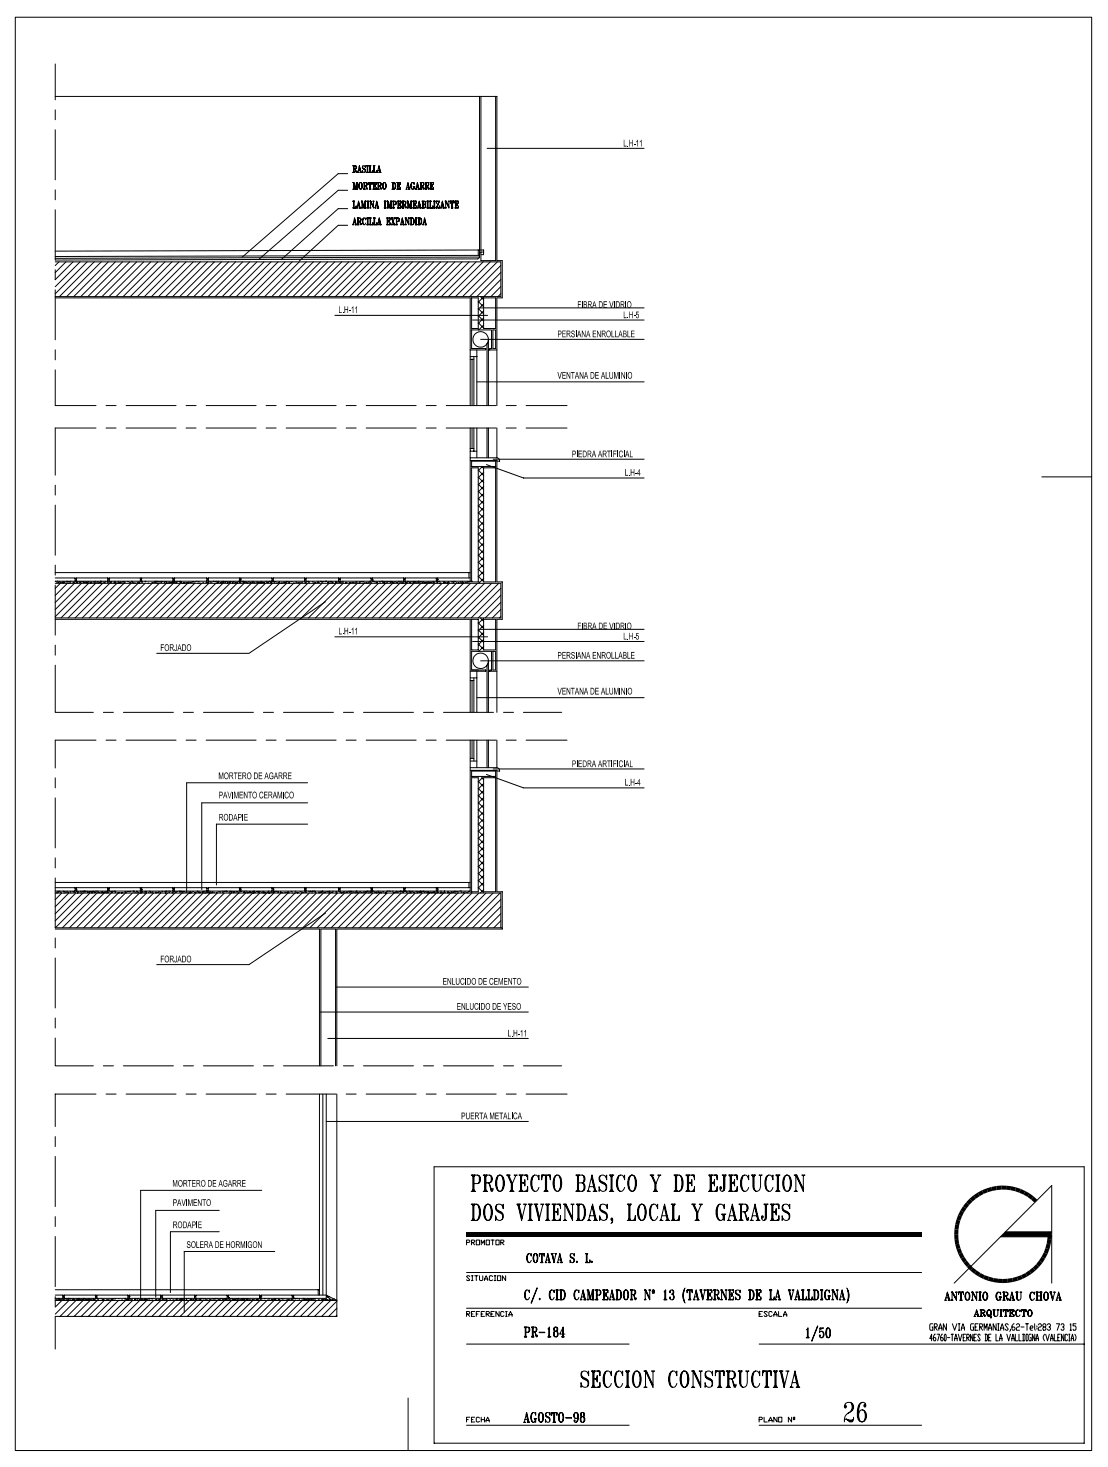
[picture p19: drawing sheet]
<svg xmlns="http://www.w3.org/2000/svg" width="332mm" height="440mm" viewBox="0 0 332 440" stroke-linecap="round" stroke-linejoin="round" font-family="sans-serif">
<g fill="none" stroke="#000" stroke-width=".3">
<path d="M4.6 5.2h322.8v429.8h-322.8zM16.6 19.2v10.7M16.6 28.9h132.4v49.2h1.6v11.2h-1.6v32.3M16.6 32.9v3M16.6 38.9v15M143.8 28.9v47.2M144.2 28.9v49.2h4.4v-49.2M16.6 56.9v3M104.3 57.1h-2.9l-23.6 20.5M104.3 52.1h-2.9l-28.8 25M105.8 49.7h.8l.3 .4-.1 .4-.7 .2M105.8 54.7h.3l.5 1.8"/>
<path d="M105.8 56.7h.4M105.8 51.7h.6M105.9 54.7l.1 .1M105.9 49.7l.1 .1M105.9 49.7l.1 .2M106 49.7v2M106 56.6l-.1 .1M106 56.6l.1 .1M106 51.6l-.1 .1M106 51.5l-.1 .2M106.1 49.8v1.8M106.1 54.7l.4 1.8"/>
<path d="M106.1 49.7v2M106.1 49.8v.1M106.1 51.5v.1M106.4 50.7l.4 1 .2-.4M106.6 50.8l.3 .7 .1-.1M106.6 49.7l.2 .3-.2 .7M106.7 51.3l.2 .3M106.7 56.7h.6M106.8 49.9v.6M106.9 54.7l-.4 2-.5-2v1.9M106.9 54.7v2M106.9 54.7h.4"/>
<path d="M106.9 56.6l-.1 .1 .1-.1M107 54.8v1.8M107.1 54.7v2M107.1 56.6l.1 .1M107.2 54.7l-.1 .2M107.2 54.7l-.1 .1M107.2 51.7h.4M107.3 51.6l.5-1.9 .5 2M107.3 51.6v.1M107.3 51.6l.2 .1M107.5 51.1h.6M107.8 50l.3 1.7v-.2"/>
<path d="M107.8 55v1.5M107.8 50l.4 1.7M107.9 54.8l.2-.1a1.12 1.12 0 0 1 0 2 1.42 1.42 0 0 1-.2-1.9zM108.1 54.7l-.3 .8v.8l.3 .4M108.1 51.6l-.1 .1h.4M108.2 54.7l.4 .8-.4 1.2M108.2 51.5l.1 .2M108.5 55v1.5M108.8 50.3l.7 .8M108.8 49.8v.6l.6 .3a.51 .51 0 0 1 .2 .8 .51 .51 0 0 1-.8-.1l-.1-.3v.6l.1-.3M109 54.7h.8l.4 .4-.4 .6h-.4M109 56.7h.5"/>
<path d="M109.1 54.7l.1 .1M109.1 54.7l.1 .2M109.2 54.7v2M109.2 56.6l-.1 .1M109.4 54.9v-.2v2v-.1M109.4 56.6l.1 .1M109.5 54.7l-.1 .1M109.5 50l.1-.3v.6l-.4-.6-.5 .3 .2 .7 .6 .2v.7M109.6 55.7l.4 1 .2-.4M109.7 55.8l.3 .7h.2M109.8 54.7l.2 .3-.2 .7M110 56.3l.2 .3"/>
<path d="M110 49.7h.5l-.2 .1M110 54.9v.6M110 49.7l.2 .1M110.1 49.7l.1 .2M110.2 49.7v2M110.2 51.6l-.2 .1M110.2 51.5l-.1 .2M110.2 49.8v1.8M110.3 49.9v-.2v2v-.2M110.3 51.6l.1 .1h-.4M110.5 54.7v.6v-.6h1.1v.6l-.1-.6M110.6 54.7l-.1 .3"/>
<path d="M110.7 54.7l-.2 .2M110.8 51.7h.9v-.6v.6M110.8 56.7h.5M110.8 49.7h.5M110.8 54.7l-.3 .1M110.8 49.7l.2 .1M110.9 49.7l.1 .2M111 49.7v2M111 54.7v2M111 56.6l-.2 .1M111 56.6l-.1 .1M111 51.6l-.2 .1"/>
<path d="M111 51.5l-.1 .2M111 49.8v1.8M111 54.8v1.8M111.1 49.9v-.2v2v-.2M111.1 54.7v2v-.1M111.1 56.6l.1 .1M111.1 51.6l.1 .1M111.2 54.7l.4 .1M111.2 49.7l-.1 .1M111.4 54.7l.2 .2M111.4 54.7l.2 .3M111.7 51.4l-.1 .3 .1-.2"/>
<path d="M111.7 51.6l-.3 .1M111.8 54.7h1.1v.6l-.1-.6M111.8 56.7h1.1v-.5l-.1 .5M111.9 54.7l.1 .1M111.9 54.7l.1 .2M111.9 49.7h.6M112 54.7v2M112 56.6l-.1 .1M112 49.7l.2 .1M112.1 54.8v1.8M112.1 49.7l.1 .2M112.2 49.7v2"/>
<path d="M112.2 54.9v-.2v2v-.1M112.2 55.7h.3M112.2 56.6l.1 .1M112.2 51.6l-.2 .1M112.2 51.5l-.1 .2M112.3 49.7v2M112.3 54.7l-.1 .1M112.3 49.8v.1M112.3 51.5v.1M112.5 55.3v.8zM112.5 55.5v.4M112.5 55.6l-.2 .1 .2 .1"/>
<path d="M112.5 54.7l.4 .1M112.7 54.7l.2 .2M112.7 54.7l.2 .3M112.9 56.6l-.4 .1M112.9 56.6l-.2 .1M112.9 56.5l-.2 .2M113 51.4l-.1 .3 .1-.6v.6h-1.1M113 51.6l-.4 .1M113 51.5l-.3 .2M113.1 51.7h.4M113.2 54.7h.8l.4 .4-.2 .5-.6 .1M113.2 56.7h.6"/>
<path d="M113.2 51.6l-.1 .1M113.2 51.6l.1 .1M113.3 54.7l.1 .1M113.3 54.7l.1 .2M113.3 51.1h.6M113.4 54.7v2M113.4 56.6l-.1 .1M113.6 54.7v2M113.6 56.6v.1M113.6 56.6l.1 .1M113.6 54.7v.2M113.6 50l.4 1.7"/>
<path d="M113.7 54.7l-.1 .1M113.7 50l.4 1.7-.4-2-.5 1.9M113.8 55.7l.4 1 .2-.4M113.8 51.7h.5M113.9 55.8l.4 .8 .1-.1M114 54.7l.2 .3-.2 .7M114 51.5l-.1 .2 .1-.1M114.1 51.5l.1 .2M114.1 56.3l.3 .3M114.2 54.9v.6M114.9 55v1.5M115 54.8l.2-.1a1.12 1.12 0 0 1 0 2 1.37 1.37 0 0 1-.2-1.9z"/>
<path d="M115.2 54.7l-.3 .8 .3 1.2M115.3 54.7l.4 .8-.1 .8-.3 .4M115.6 55v1.5M117.5 54.7h.7a1.26 1.26 0 0 1 0 2h-.7M117.6 54.7l.1 .1M117.7 54.9v-.2v2v-.1M117.7 56.6l-.1 .1M117.8 54.8v1.8M117.9 54.7v2M117.9 56.6l.1 .1M118 54.7l-.1 .2M118 54.7l-.1 .1"/>
<path d="M118.2 54.7l.3 .8-.3 1.2M118.5 55l.1 .5-.1 1M119 54.7h1.1v.6l-.1-.6M119 56.7h1.1v-.5l-.1 .5M119.1 54.7l.1 .1M119.1 54.7l.1 .2M119.2 54.7v2M119.2 56.6l-.1 .1M119.3 54.8v1.8M119.4 54.9v-.2v2v-.1M119.4 55.7h.3M119.4 56.6l.1 .1"/>
<path d="M119.5 54.7l-.1 .1M119.7 55.3v.8zM119.7 55.5v.4M119.7 55.6l-.2 .1 .2 .1M119.7 54.7l.4 .1M119.9 54.7l.2 .2M119.9 54.7l.2 .3M120.1 56.6l-.2 .1M120.1 56.6l-.4 .1M120.1 56.5l-.2 .2M121.8 56.7h.3M121.9 56.6l-.1 .1"/>
<path d="M121.9 56.6l.5-1.9 .4 2M121.9 56.6l.1 .1M122 56.2h.6M122.3 55l.4 1.7M122.4 55l.3 1.7M122.7 56.6l-.2 .1h.5M122.7 56.6l-.1 .1M122.7 56.6l.2 .1M123.4 55v1.5M123.7 54.7l-.4 .8 .4 1.2M123.9 56h.5M124 56l.1 .1"/>
<path d="M124 56l.1 .2M124.1 56l-.1 .6M124.1 55l.1-.3v.6l-.3-.6a1.06 1.06 0 0 0-.7 1 1.06 1.06 0 0 0 .7 1h.3v-.7v.2M124.1 56.1v.5M124.3 56l-.1 .1M124.6 56.7h.4M124.7 56.6l.5-1.9 .5 2M124.7 56.6v.1M124.7 56.6l.2 .1M124.9 56.2h.6M125.2 55l.3 1.7v-.1M125.2 55l.4 1.7"/>
<path d="M125.5 56.6l-.1 .1h.4M125.6 56.6l.1 .1M126 54.7h.8l.3 .2-.1 .7-.7 .1M126 56.7h.5M126.1 54.7l.1 .1M126.2 54.9v-.2v2v-.1M126.2 56.6l-.1 .1M126.3 54.8v1.8M126.3 54.7v2M126.3 56.6l.1 .1M126.3 56.6l.2 .1M126.4 54.7l-.1 .2"/>
<path d="M126.5 54.7l-.2 .1M126.6 55.7l.4 1 .2-.4M126.8 55.8l.2 .7h.2M126.8 54.7l.2 .3-.2 .7M126.9 56.3l.2 .3M127 54.9v.6M127.5 54.7h.8l.3 .4-.1 .5-.7 .1M127.5 56.7h.5M127.6 54.7l.1 .1M127.6 54.7l.1 .2M127.7 56.6l-.1 .1M127.7 54.7v2"/>
<path d="M127.7 54.8v1.8M127.8 54.9l.1-.2-.1 2v-.1M127.8 56.6l.1 .1M127.9 54.7l-.1 .1M128.1 55.7l.4 1 .2-.4M128.2 55.8l.3 .8 .2-.1M128.3 54.7l.2 .3-.2 .7M128.4 56.3l.2 .3M128.5 54.9v.6M129.1 56.6l-.1 .1h1v-.5l-.1 .5M129.1 54.9v-.2v2v-.1M129.2 54.8v1.8"/>
<path d="M129.3 55.7h.4M129.3 54.7v2M129.3 56.6v.1M129.3 56.6l.1 .1M129.3 54.7v.2M129.4 54.7l-.1 .1M129.7 55.3v.8zM129.7 55.5v.4M129.7 55.6l-.3 .1 .3 .1M129.7 54.7l.3 .1M129.8 54.7l.2 .2M129.9 54.7l.1 .3"/>
<path d="M129.9 54.7l.1 .6v-.6h-1l.1 .1M130 56.6l-.3 .1M130 56.6l-.2 .1M130 56.5l-.1 .2M146.1 44.5h47.1M16.6 78.5h133.6v10.4h-133.6M16.6 62.9v15M17.7 78.5l-1.1 1.1M19.8 78.5l-3.2 3.2M21.9 78.5l-5.3 5.4M24 78.5l-7.4 7.5M26.1 78.5l-9.5 9.6"/>
<path d="M28.3 78.5l-10.5 10.4M30.4 78.5l-10.4 10.4M32.5 78.5l-10.4 10.4M34.6 78.5l-10.4 10.4M36.8 78.5l-10.5 10.4M38.9 78.5l-10.4 10.4M41 78.5l-10.4 10.4M43.1 78.5l-10.4 10.4M45.2 78.5l-10.4 10.4M47.3 78.5l-10.4 10.4M49.5 78.5l-10.4 10.4M51.6 78.5l-10.4 10.4"/>
<path d="M53.7 78.5l-10.4 10.4M55.8 78.5l-10.4 10.4M58 78.5l-10.4 10.4M60.1 78.5l-10.4 10.4M62.2 78.5l-10.4 10.4M64.3 78.5l-10.4 10.4M66.4 78.5l-10.4 10.4M68.6 78.5l-10.5 10.4M70.7 78.5l-10.4 10.4M72.8 78.5l-10.4 10.4M74.9 78.5l-10.4 10.4M77.1 78.5l-10.5 10.4"/>
<path d="M79.2 78.5l-10.4 10.4M81.3 78.5l-10.4 10.4M83.4 78.5l-10.4 10.4M85.5 78.5l-10.4 10.4M87.6 78.5l-10.4 10.4M89.8 78.5l-10.4 10.4M91.9 78.5l-10.4 10.4M94 78.5l-10.4 10.4M96.1 78.5l-10.4 10.4M98.3 78.5l-10.4 10.4M100.4 78.5l-10.4 10.4M102.5 78.5l-10.4 10.4"/>
<path d="M104.3 67.6h-2.9l-11.6 10.7M104.3 62.6h-2.9l-17 15.2M104.6 78.5l-10.4 10.4M105.8 62.4h1v-.6l-.1 .6M105.8 60.3h.6M105.9 67.3l-.1 .1h.3M105.9 67.3l.1 .1M105.9 60.3l.1 .2M106 62.2l-.1 .2M106 66.8h.6M106 60.3v2.1M106 62.1l-.1 .3"/>
<path d="M106.1 60.5v1.7M106.1 60.3v2.1M106.1 60.5l.1-.2-.1 .2M106.1 62.1l.1 .3-.1-.2M106.3 65.7l.4 1.7M106.4 65.7l.3 1.7M106.5 67.4h.4M106.7 67.3l-.1 .1M106.7 67.2l-.1 .2M106.7 78.5l-10.4 10.4M106.7 67.2l.1 .2-.4-2-.5 1.9M106.8 62.2l-.3 .2"/>
<path d="M106.8 62.1l-.2 .3M106.8 62.1l-.1 .3M106.9 62.4h.4M107.1 62.2l.4-1.9 .4 2.1M107.1 62.2l-.1 .2M107.1 62.2l.1 .2M107.2 65.4h.8l.3 .3-.2 .6h-.6M107.2 67.4h.5M107.2 65.4l.1 .1M107.2 61.8h.6M107.3 67.3l-.1 .1M107.3 65.6v-.2v2v-.2"/>
<path d="M107.4 65.5v1.8M107.5 65.6v-.2v2v-.2M107.5 67.3l.1 .1M107.6 65.4l-.1 .1M107.8 66.3l.3 1.1 .2-.4M107.9 66.4l.2 .7h.2M107.9 62.2l-.1 .2M107.9 62.1l-.1 .3M108 65.4l.1 .3-.1 .6M108 62.1l.1 .3h-.4M108.1 67l.2 .3M108.1 65.6v.5"/>
<path d="M108.3 60.3h.4l.4 1.8M108.3 62.4h.5M108.4 60.3l.2 .2M108.6 60.3v1.9M108.6 60.3l.4 2.1 .5-2.1M108.6 62.2l-.2 .2M108.6 62.2l.1 .2M108.6 60.3l.4 1.8M108.9 78.5l-10.5 10.4M108.9 65.7v1.4M109.1 65.4l-.3 .7 .3 1.3M109.3 62.4h.5"/>
<path d="M109.5 60.3h.3M109.5 60.3v2.1M109.5 62.1l-.1 .3 .1-.2M109.5 60.5v1.7M109.6 65.7l.1-.3v.6a.53 .53 0 0 0-.6-.6 .53 .53 0 0 0-.4 .7v.5a.53 .53 0 0 0 .3 .8 .53 .53 0 0 0 .7-.5M109.6 60.3v2.1M109.6 62.1l.1 .3M109.6 62.2l.1 .2M109.7 60.3l-.1 .2M110 67.4h.5M110 65.4h.5M110.1 65.4l.1 .1"/>
<path d="M110.1 60.3h.5M110.1 62.4h.5M110.2 65.4v.2M110.2 60.3l.1 .2M110.2 65.4v2M110.2 67.3l-.1 .1M110.2 67.2v.2M110.3 62.2l-.1 .2M110.3 60.3v2.1M110.3 62.1l-.1 .3M110.3 65.4v2M110.3 65.5l.1-.1-.1 .2"/>
<path d="M110.3 67.2l.1 .2-.1-.1M110.4 60.5v-.2v2.1v-.3M110.4 62.2l.1 .2M110.5 60.3l-.1 .2M110.8 65.4h.6M110.9 65.4l.1 .1M110.9 60.3h.3l.8 1.8M110.9 62.4h.4M111 78.5l-10.4 10.4M111 65.4v.2M111 60.3l.1 .2M111 65.4v2"/>
<path d="M111 67.3l-.1 .1M111 67.2v.2M111.1 60.3v1.9M111.1 60.3l.9 2.1v-1.9M111.1 62.2l-.1 .2M111.1 62.2l.1 .2M111.1 65.4v2M111.1 67.2l.1 .2M111.1 67.3l.2 .1M111.1 60.3l.8 1.8M111.2 65.4l-.1 .2M111.3 65.4l-.2 .1"/>
<path d="M111.8 67.1l-.1 .3 .1-.6v.6h-1M111.8 60.3h.4l-.2 .2M111.8 67.3l-.3 .1M111.8 67.2l-.2 .2M111.9 60.3l.1 .2M112 67.4h1v-.6v.6M112 65.4h.5M112.1 65.4l.1 .1M112.2 65.6v-.2v2v-.2M112.2 67.3l-.1 .1M112.3 65.5v1.8M112.4 65.6v-.2v2v-.2"/>
<path d="M112.4 67.3l.1 .1M112.4 62.4h.4M112.5 65.4l-.1 .1M112.5 62.2l.5-1.9 .3 2.1M112.5 62.2v.2M112.5 62.2l.2 .2M112.7 61.8h.6M113 67.3l-.3 .1M113 67.1l-.2 .3 .2-.2M113.1 78.5l-10.4 10.4M113.1 67.4h.5M113.1 62.4h.5"/>
<path d="M113.3 67.3l.5-1.9 .4 2M113.3 67.3l-.1 .1M113.3 67.3l.1 .1M113.3 62.2l-.1 .2M113.3 62.1v.3M113.4 66.8h.6M113.4 62.1l.2 .3M113.7 65.7l.4 1.7-.3-1.7M114 67.4l.1-.2 .2 .2M114.1 67.3l-.2 .1h.5M115.2 78.5l-10.4 10.4M115.2 60.3h.6"/>
<path d="M115.2 62.4h.6M115.4 60.5l-.1-.2 .1 .2M115.4 60.3v2.1M115.4 62.1l-.1 .3 .1-.2M115.5 60.5v1.7M115.5 60.3v2.1M115.5 62.1l.1 .3M115.5 62.2l.2 .2M115.6 60.3l-.1 .2M115.7 60.3l-.2 .2M116 60.3h.3l.5 1.8M116 62.4h.4"/>
<path d="M116.1 65.4v.2M116.1 60.3l.1 .2M116.1 67.3l-.1 .1h1v-.6l-.1 .6M116.1 65.4v2M116.1 67.2v.2M116.2 65.5v1.8M116.2 62.2l-.1 .2M116.2 62.2l.1 .2M116.3 65.4v2M116.3 66.3h.4M116.3 67.2v.2M116.3 67.3l.1 .1"/>
<path d="M116.3 60.3l.4 1.8M116.3 65.4v.2M116.4 65.4l-.1 .1M116.7 66v.7zM116.7 66.1v.4M116.7 66.3h-.3l.3 .1M116.7 65.4l.3 .1M116.8 65.4l.2 .2M116.9 65.4l.1 .3M116.9 65.4l.1 .6v-.6h-1l.1 .1M116.9 62.4h.6M117 67.3l-.3 .1"/>
<path d="M117 67.2l-.2 .2M117 67.1l-.1 .3M117.2 60.3l-.5 2.1-.5-2.1v1.9M117.2 60.3h.3M117.2 60.3v2.1M117.2 62.1l-.2 .3 .2-.2M117.3 67.4h.4M117.3 65.4h.4l-.2 .1M117.3 60.3v2.1M117.3 62.1l.1 .3M117.3 62.2l.1 .2M117.4 78.5l-10.5 10.4"/>
<path d="M117.4 65.4l.1 .2 .1-.2M117.4 60.3l-.1 .2M117.4 65.4l.8 2M117.5 65.4l.8 2M117.5 67.3l-.1 .1M117.5 67.3l.1 .1M117.7 60.3h.8l.4 .4-.1 .6-.7 .1M117.7 62.4h.6M117.8 60.3l.2 .2M117.9 60.3l.1 .2M118 60.3v2.1M118 62.2l-.2 .2"/>
<path d="M118 62.1l-.1 .3M118 67.4h.5M118 60.5v1.7M118.1 65.4h.4M118.1 62.2l.1 .2M118.1 60.3v2.1M118.1 62.1l.1 .3M118.2 65.4l.1 .1M118.2 67.4v-.2l.2 .2M118.2 60.3l-.1 .2M118.2 67.3l-.1 .1M118.3 65.5l-.8 1.8"/>
<path d="M118.4 65.4l-.1 .1M118.5 60.3l.3 .3-.3 .8M118.7 65.4h.8l.3 .3-.1 .6-.7 .1M118.7 67.4h.5M118.8 60.5v.7M118.9 65.4v2M118.9 65.5l-.1-.1 .1 .2M118.9 67.2l-.1 .2 .1-.1M119 65.4v2M119 67.2l.1 .2M119 67.3l.1 .1M119.1 65.4l-.1 .2"/>
<path d="M119.1 65.4l-.1 .1M119.2 60.3h1.1v.6l-.1-.6M119.2 62.4h1.1v-.6l-.1 .6M119.3 60.3l.1 .2M119.4 60.5v-.2v2.1v-.3M119.4 62.2l-.1 .2M119.5 65.4l.2 .3-.2 .7M119.5 78.5l-10.4 10.4M119.5 60.5v1.7M119.6 60.5v-.2v2.1v-.3M119.6 61.3h.3M119.6 62.2l.1 .2"/>
<path d="M119.7 65.6v.7M119.7 60.3l-.1 .2M119.9 60.9v.8zM119.9 61.1v.4M119.9 61.2l-.2 .1 .2 .1M119.9 60.3l.4 .2M120.1 67.4h.4M120.1 60.3l.2 .2M120.2 60.3l.1 .3M120.2 67.3l.5-1.9 .3 2M120.2 67.3v.1M120.2 67.3l.2 .1"/>
<path d="M120.3 62.2l-.4 .2M120.3 62.1l-.2 .3M120.3 62.1l-.1 .3M120.4 66.8h.6M120.7 60.3l.1 .2M120.8 60.5l-.2-.2h.8l.4 .4-.2 .5-.6 .1M120.8 62.2l-.1 .2h.4l-.1-.2M120.8 60.3v2.1M120.8 62.1l-.1 .3M121 60.3v2.1M121 62.1v.3M121 67.3l-.2 .1h.5"/>
<path d="M121 67.2v.2M121 60.3v.2M121.1 67.2l.1 .2M121.1 60.3l-.1 .2M121.2 61.3l.4 1.1 .2-.4M121.3 61.4l.3 .7h.2M121.4 60.3l.2 .3-.2 .7M121.5 67.4h.4M121.5 65.4h.3l.8 1.7M121.6 62l.2 .2M121.6 65.4l.1 .1M121.6 60.5v.6"/>
<path d="M121.6 78.5l-10.4 10.4M121.7 67.3l-.1 .1M121.7 67.3l.1 .1M121.8 65.4l.7 1.7M122.1 60.3h.3M122.1 62.4h.4M122.1 60.3l.2 .2M122.3 62.2l-.2 .2M122.3 62.2l.1 .2M122.4 60.3l.3 1.8M122.4 65.4h.4M122.4 60.3l.4 1.8"/>
<path d="M122.5 65.4l.1 .1M122.6 65.5v1.9l-.9-2v1.9M122.7 65.4l-.1 .1M123.1 65.4a1.11 1.11 0 0 1 1.1 .6 1.11 1.11 0 0 1-.2 1.3l-.9 .1M123.2 62.2l-.1 .2h.4M123.2 60.3h.3M123.2 60.3l-.5 2.1-.4-2.1v1.9M123.2 60.3v2.1v-.3M123.3 60.5v1.7M123.3 65.4v2M123.3 65.5l-.1-.1 .1 .2M123.3 67.2l-.1 .2 .1-.1"/>
<path d="M123.3 60.3v2.1M123.3 65.5v1.8M123.3 62.1l.1 .3M123.3 62.2l.2 .2M123.4 67.3l.1 .1M123.4 65.4v2M123.4 67.2l.1 .2M123.4 60.3l-.1 .2M123.5 65.4l-.1 .2M123.5 60.3l-.2 .2M123.5 65.4l-.1 .1M123.7 78.5l-10.4 10.4"/>
<path d="M123.8 65.4l.3 .7-.3 1.3M123.8 60.3h1.1v.6l-.1-.6M123.8 62.4h1.1v-.6l-.1 .6M123.9 60.3l.1 .2M124 60.3v.2M124 65.7v1.4M124 62.2l-.1 .2M124 60.3v2.1M124 62.1v.3M124.1 60.5v1.7M124.1 61.3h.5M124.1 62.1l.2 .3-.2-.2"/>
<path d="M124.1 60.3v2.1M124.1 60.5l.1-.2-.1 .2M124.6 60.9v.8zM124.6 61.1v.4M124.6 61.2l-.3 .1 .3 .1M124.6 67.4h.5M124.6 65.4h.5M124.6 60.3l.3 .2M124.6 65.4l.1 .1M124.7 65.6v-.2v2v-.2M124.7 67.3l-.1 .1M124.8 65.5v1.8"/>
<path d="M124.9 65.6v-.2v2v-.2M124.9 67.3l.1 .1M124.9 60.5l-.2-.2 .2 .3M124.9 62.2l-.3 .2M124.9 62.1l-.2 .3 .2-.3M125 65.4l-.1 .1M125.2 62.4h.3M125.3 62.2l-.1 .2M125.3 62.2l.1 .2M125.4 61.8h.6M125.5 65.5l-.1-.1a1.09 1.09 0 0 1 1.1 .6 1.09 1.09 0 0 1-.3 1.3l-.8 .1 .1-.1M125.5 65.6v-.2v2v-.2"/>
<path d="M125.6 65.5v1.8M125.7 65.4v2M125.7 67.2v.2M125.7 67.3l.1 .1M125.7 60.6l.4 1.8M125.7 65.4v.2M125.7 60.6l.5 1.8-.5-2.1-.4 1.9M125.8 78.5l-10.4 10.4M125.8 65.4l-.1 .1M125.9 62.4h.4M126 65.4l.3 .7v.9l-.3 .4M126.1 62.1l-.1 .3 .1-.2"/>
<path d="M126.2 62.1l.1 .3M126.3 65.7v1.4M126.5 60.3l1.1 .2 .1 .4-.3 .4M126.8 62.1l-.2 .3 .2-.2M126.8 60.3v2.1M126.8 60.5l-.2-.2 .2 .2M126.9 61.3l.7 .1 .1 .6-.3 .4h-.9M126.9 67.3l-.1 .1h.3M126.9 67.3l.1 .1M126.9 60.3v2.1M126.9 62.1v.3M126.9 62.2l.1 .2"/>
<path d="M126.9 60.3v.2M127 60.3l-.1 .2M127 66.8h.6M127.3 65.7l.4 1.7M127.4 60.3l.2 .3-.2 .7M127.4 61.3l.2 .3-.2 .8M127.4 65.7l.3 1.7M127.5 67.4h.4M127.6 60.5v.6M127.6 61.5v.6M127.7 67.3l-.1 .1M127.7 67.2l-.1 .2"/>
<path d="M127.7 67.2l.1 .2-.4-2-.5 1.9M127.9 78.5l-10.4 10.4M128 60.3h.5l-.2 .2M128.1 60.3l.1 .2M128.2 60.3v.2M128.2 60.3v2.1M128.2 62.2l-.1 .2M128.2 62.1v.3M128.3 62.2l.2 .2h-.5M128.3 60.3v2.1M128.3 62.1l.1 .3M128.4 60.3l-.1 .2"/>
<path d="M128.8 62.4h1v-.6v.6M128.8 60.3h.5M128.9 60.3l.1 .2M129 60.5v-.2v2.1v-.3M129 62.2l-.1 .2M129.1 60.3v2.1M129.1 62.1l.1 .3M129.1 62.2l.2 .2M129.2 60.3l-.1 .2M129.3 60.3l-.2 .2M129.8 62.2l-.3 .2M129.8 62.1l-.2 .3"/>
<path d="M129.8 62.1l-.1 .3M130 60.3h.5M130 62.4h.5M130.1 78.5l-10.4 10.4M130.1 60.3l.1 .2M130.2 60.3v2.1M130.2 62.2l-.1 .2M130.2 62.1l-.1 .3M130.4 60.5v-.2v2.1v-.3M130.4 62.2l.1 .2M130.5 60.3l-.1 .2M131 60.3l-.1 .6v-.6h.9l-.8 2.1"/>
<path d="M131 60.3l-.1 .3M131.1 60.3l-.2 .2M131.2 60.3l-.3 .2M131.7 60.3l-.8 2.1h.9v-.6v.6M131.8 60.3l-.8 2.1M131.8 62.2l-.3 .2M131.8 62.1l-.2 .3M131.8 62.1l-.1 .3M132.2 78.5l-10.4 10.4M132.2 62.2l-.1 .2h.4M132.2 62.2l.1 .2M132.3 61.8h.6"/>
<path d="M132.6 60.6l.4 1.8M132.7 60.6l.4 1.8M132.8 62.4h.5M133 62.2l-.1 .2M133 62.1l-.1 .3M133.1 62.1l.1 .3-.5-2.1-.5 1.9M133.5 60.3h.3l.8 1.8M133.5 60.3l.2 .2M133.7 62.2l-.2 .2M133.7 62.2l.2 .2h-.4M133.7 60.3l.8 1.8M134.3 78.5l-10.4 10.4"/>
<path d="M134.6 60.5v1.9l-.9-2.1v1.9M134.8 60.3l-.2 .2M134.8 60.3h-.4l.2 .2M135.2 60.3l-.1 .3M135.3 60.3l-.2 .2M135.4 62.4h.5M135.4 60.3l-.3 .2M135.6 60.3v2.1M135.6 62.2l-.2 .2M135.6 62.1l-.1 .3M135.6 60.5v1.7M135.7 60.3v2.1v-.3"/>
<path d="M135.7 62.2l.1 .2M135.8 60.3l.4 .2M135.9 60.3l.3 .2M136 60.3l.2 .3M136.1 60.3l.1 .6v-.6h-1.1v.6M136.4 60.3h1.1v.6l-.1-.6M136.4 62.4h1.1v-.6l-.1 .6M136.4 78.5l-10.4 10.4M136.5 60.3l.1 .2M136.6 60.3v2.1M136.6 62.2l-.1 .2M136.6 62.1l-.1 .3"/>
<path d="M136.7 60.5v1.7M136.8 61.3h.3M136.8 60.5v-.2v2.1v-.3M136.8 62.2l.1 .2M136.9 60.3l-.1 .2M137.1 60.9v.8zM137.1 61.1v.4M137.1 61.2l-.2 .1 .2 .1M137.1 60.3l.4 .2M137.3 60.3l.2 .2M137.3 60.3l.2 .3M137.5 62.2l-.4 .2"/>
<path d="M137.5 62.1l-.2 .3M138.6 78.5l-10.4 10.4M140.7 78.5l-10.4 10.4M142.8 78.5l-10.4 10.4M143.4 75l-126.8 .3M143.8 77.1l-.6 .5-126.6 .4M143.8 76.6l-127.2 .3M143.8 77.1l-127.2 .4M144.2 76.4h.8v-1.4h-1.6v1.6M144.8 75.6l-.8 .2-.2 1.3M144.9 78.5l-10.4 10.4M147 78.5l-10.4 10.4"/>
<path d="M149.2 78.5l-10.5 10.4M150.2 79.6l-9.3 9.3M16.6 89.3h124.4v32.3M16.6 80.9v3M16.6 86.9v15M100.4 94.6h45.8M141.4 89.3h2v9.2h-2zM141.7 96h51.5M143.4 98.9h.1M143.4 96.8l1.6 1.6M143.4 94.7l1.6 1.6M143.4 92.5l1.6 1.6"/>
<path d="M143.4 90.4l1.6 1.6M144 92.3h49.2M144.1 88.9l.9 1M145 89.3h3.6v9.2h-3.6zM145 93.3l-1.6 1.6M145 89l-1.6 1.6M145 91.1l-1.6 1.7M145 95.4l-1.6 1.6M145 97.5l-1.4 1.4M147.8 98.9h.8v5.6h-.8zM150.2 81.7l-7.2 7.2M150.2 83.8l-5.1 5.1"/>
<path d="M150.2 85.9l-3 3M150.2 88.1l-.8 .8M16.6 104.9v3M16.6 110.9v10.7h12.2M141 104.9h4.7v-.4h-4.3v-5.6h6v5.6h-.5v.4M141 106.9h2M141 107.7h1.1M141.6 107.7v13.9M142.1 106.9v14.7M143 104.9v16.7M143 114.5h50.2M144.2 101.8h49"/>
<path d="M146.1 103.1v18.5M146.5 101.8v19.8M146.5 104.9h2.5M185.9 111.5v2.1M187.9 111.5v2.1M28.8 128.4h-12.2v14.1M31.8 121.6h3M31.8 128.4h3M37.8 121.6h15M37.8 128.4h15M55.8 121.6h3M55.8 128.4h3"/>
<path d="M61.8 121.6h15M61.8 128.4h15M79.8 121.6h3M79.8 128.4h3M85.8 121.6h15M85.8 128.4h15M103.8 121.6h3M103.8 128.4h3M109.8 121.6h15M109.8 128.4h15M127.8 121.6h3M127.8 128.4h3"/>
<path d="M133.8 121.6h15M133.8 128.4h15M141 138.1h8v36.4h1.6v11.2h-1.6v27.9M141 128.4v45.9M141 137.3h8M141 135.3h2M141 134.5h1.1M141.4 138.3h7.2v1.6h-7.2zM141.6 128.4v6.1M142.1 128.4v6.9M143 128.4v8.9M144.5 139.9l.5 .6"/>
<path d="M144.7 139.9l-1.3 1.2M145.9 139.3l11.1 4h36.2M146.1 128.4v8.9M146.5 128.4v8.9M147.9 137.7h45.3M149 137.3l.6 .2 .2 .6v.2h-.8M149 128.4v8.9M151.8 121.6h3M151.8 128.4h3M157.8 121.6h12.3M157.8 128.4h12.3M16.6 145.5v3"/>
<path d="M16.6 151.5v15M141.4 140.3h2v34.2h-2zM143.4 157.9l1.6 1.7M143.4 155.8l1.6 1.6M143.4 153.7l1.6 1.6M143.4 151.6l1.6 1.6M143.4 149.5l1.6 1.5M143.4 147.3l1.6 1.6M143.4 145.2l1.6 1.6M143.4 143.1l1.6 1.6M143.4 141l1.6 1.6M145 140.3h3.6v34.2h-3.6z"/>
<path d="M145 141.6l-1.6 1.7M145 143.8l-1.6 1.6M145 145.9l-1.6 1.6M145 148l-1.6 1.6M145 150.2l-1.6 1.6M145 152.3l-1.6 1.6M145 154.4l-1.6 1.6M145 156.5l-1.6 1.6M145 158.6l-1.6 1.6M312.5 143h14.9M16.6 174.3h.1M16.6 174.9h133.6v10.4h-133.6"/>
<path d="M16.6 169.5v3M16.6 175.5v15M16.6 173.3h5.9v1h-5.9M16.6 171.7h124.4M16.9 174.8h.1M17.2 174.3h.1M17.5 174.6v.1zM17.6 174.4h.1M17.9 174.8h.1M18 174.6h.1M18 174.8h.1M18.1 174.9l-1.5 1.5"/>
<path d="M18.5 174.7h.1M18.7 174.5h.1M19 174.7l-.1 .1zM19 174.5h.1M19.1 174.6h.1M19.2 174.6h.1M19.8 174.5h.1M20 174.4h.2zM20 174.3h.1M20.2 174.4h.1M20.2 174.9l-3.6 3.7M20.4 174.8v.1"/>
<path d="M20.5 174.4h.1M20.7 174.8h.1M20.8 174.5h.1M21 174.8h.1M21 174.3h.1M21.9 174.6h.1M22.1 174.7h.1M22.3 174.9l-5.7 5.8M22.5 174.9h.1M22.5 174.4h.1M22.5 173.5h.5M22.6 174h.1"/>
<path d="M22.9 174.6l.1-.1zM23 174.6h.1M23 173.3h9.3v1h-9.3zM23 173.7h-.1M23 174.1l-.2 .1h.2M23 174.8h.1M23 174.5h.1M23.1 174.6h.1M23.6 174.4h.1M23.8 174.7h.1M24.1 174.7h.1M24.1 174.4h.1"/>
<path d="M24.4 174.9l-7.8 7.9M24.7 174.5h.1M25 174.5h.1M25.1 174.3l-.2 .2zM25.1 174.7h.1M25.5 174.5h.1M25.8 174.5h.1M25.8 174.8l.1-.1zM26.1 174.8h.1M26.3 174.4h.1M26.6 174.9l-10 10M26.8 174.5h.1"/>
<path d="M27 174.8l.2-.1v.2zM27.1 174.7h.1M27.2 174.8h.1M27.3 174.5h.1M27.9 174.6h.1M28.2 174.5h.1M28.3 174.8h.1M28.5 174.3h.1M28.8 174.9l-10.5 10.4M29 174.6h.1M29.2 174.4h.1M29.4 174.9h.1"/>
<path d="M29.6 174.7h.1M30 174.6h.1M30 174.7h.1M30.1 174.3h.1M30.2 174.9h.1M30.4 174.3h.1M30.8 174.5h.1M30.8 174.9l-10.4 10.4M31.1 174.7h.1M31.3 174.8h.1M31.6 174.3l-.1 .2zM32.1 174.3h.1"/>
<path d="M32.1 174.8h.1M32.2 174.6h.1M32.3 173.5h.4M32.6 174.2h.1M32.6 173.7h.1M32.6 173.5h.1M32.7 173.3h9.4v1h-9.4zM32.9 174.9l-10.4 10.4M33 174.8h.1M33 174.5l-.1 .1zM33.3 174.5h.1M33.2 174.8h.1"/>
<path d="M34.1 174.8h.1M34.2 174.5h.1M34.3 174.3h.1M34.3 174.8h.1M34.5 174.6l-.1 .1zM34.6 174.7h.1M35.1 174.9l-10.4 10.4M35.3 174.9h.1M35.3 174.6h.1M35.4 174.9h.1M35.4 174.3h.1M35.9 174.8h.1"/>
<path d="M36 174.6l.2-.1zM36.3 174.8h.1M36.6 174.5h.1M37 174.6h.1M37.1 174.4h.1M37.2 174.9l-10.4 10.4M37.4 174.6h.1M37.4 174.8l-.1 .1M38.2 174.4h.1M38.4 174.5h.1M38.9 174.7h.2zM39.1 174.8h.1"/>
<path d="M39.3 174.9l-10.4 10.4M39.4 174.3h.1M39.7 174.4l.1 .2-.2-.1zM39.8 174.8h.1M40.1 174.9h.1M40.4 174.8h.1M41.1 174.6h.1M41.3 174.7h.1M41.4 174.7h.1M41.4 174.9l-10.4 10.4M41.6 174.5h.1M41.7 174.9l.2-.2z"/>
<path d="M41.8 174.9h.1M42.1 173.5h.4M42.1 173.7h.1M42.2 174.2h.1M42.3 174.4h.1M42.5 174.6h.1M42.5 174.5h.1M42.5 173.3h9.4v1h-9.4zM43.5 174.4h.1M43.5 174.9l-10.4 10.4M43.6 174.3h.1M44.3 174.9h.1"/>
<path d="M45.5 174.8h.1M45.6 174.7h.1M45.6 174.9l-10.4 10.4M46.1 174.6h.1M46.4 174.4l.1-.1zM46.4 174.3h.1M46.5 174.7h.1M46.9 174.5h.1M47 174.9h.1M47 174.3h.1M47.5 174.4h.1M47.6 174.5h.1"/>
<path d="M47.8 174.9l-10.4 10.4M48.1 174.4h.1M48.2 174.7h.1M48.5 174.3v.1M48.6 174.4h.1M49.2 174.6l.2-.1zM49.4 174.5h.1M49.6 174.5h.1M49.8 174.9h.1M49.9 174.9l-10.4 10.4M50 174.5l-.1 .1zM50.1 174.8h.1"/>
<path d="M50.6 174.8h.1M50.7 174.5h.1M51 174.7h.1M51.4 174.7h.1M51.4 174.6l-.1 .1zM51.7 174.6h.1M51.8 174.5h.1M51.9 173.5h.4M51.9 173.9h.1M52 174.9l-10.4 10.4M52.3 174.7h.1M52.2 173.5h.1"/>
<path d="M52.2 174.5h.1M52.3 173.3h9.7v1h-9.7zM52.3 174.1v.2M52.6 174.5h.1M52.7 174.5h.1M52.8 174.6h.1M52.8 174.7v.1zM53.1 174.4h.1M53.7 174.4h.1M53.9 174.3h.1M53.9 174.6h.1M54.2 174.9l-10.5 10.4"/>
<path d="M54.2 174.9h.1M54.2 174.6l.2-.2zM54.7 174.9h.1M55 174.7h.1M55.1 174.9h.1M55.1 174.8l-.1 .1M55.1 174.8v.1M55.3 174.8h.1M55.7 174.8h.1M55.9 174.8h.1M56 174.7h.1M56.3 174.9l-10.4 10.4"/>
<path d="M56.4 174.9l.1-.1 .1 .1M56.4 174.6h.1M56.7 174.6h.1M57.1 174.8h.1M57.2 174.6h.1M57.6 174.4h.1M57.7 174.5h.1M57.8 174.5h.1M58.2 174.8h.1M58.4 174.9l-10.4 10.4M58.4 174.5h.1M58.8 174.3h.1"/>
<path d="M59.2 174.9h.1M59.5 174.4l.2-.1zM59.8 174.9h.1M60.5 174.9l-10.4 10.4M60.8 174.7h.1M61.7 174.8h.1M61.9 174.6h.1M62 173.5h.5M62.2 173.9h.1M62.2 174.7h.1M62.2 174.2h.1M62.2 174.8h.1"/>
<path d="M62.3 173.6h.1M62.5 174.5h.1M62.5 173.3h9.3v1h-9.3zM62.6 174.9l-10.4 10.4M62.8 174.5h.1M63 174.6h.1M63.3 174.6h.1M64 174.3h.1M64.2 174.4h.1M64.5 174.4h.1M64.7 174.3h.1M64.7 174.9l-10.4 10.4"/>
<path d="M64.9 174.8h.1M65 174.8h.1M65.4 174.7h.1M65.4 174.3h.1M65.5 174.4h.1M65.9 174.7h.1M66.2 174.9h.1M66.2 174.6h.1M66.5 174.4h.1M66.7 174.8h.1M66.9 174.6h.1M66.9 174.9l-10.4 10.4"/>
<path d="M66.9 174.5h.1M67 174.3h.1M67.3 174.4h.1M67.5 174.7h.1M67.5 174.4h.1M68 174.4h.1M68.3 174.8h.1M68.3 174.6v.1zM68.6 174.5h.1M68.7 174.5h.1M68.9 174.6l.2-.1zM69 174.9l-10.4 10.4"/>
<path d="M69.2 174.5h.1M69.7 174.5h.1M69.8 174.7l-.1 .1zM70 174.8h.1M70 174.4h.1M70.4 174.8h.1M70.8 174.6h.1M71 174.7h.1M71.2 174.9l-10.5 10.4M71.2 174.8v.1M71.4 174.3h.1M71.6 174.5h.1"/>
<path d="M71.8 174.6h.1M71.8 173.5h.4M72 174.8h.1M72 174.5h.1M72 173.7h.1M72.1 173.9h.1M72.2 173.3h9.4v1h-9.4zM72.4 174.4h.1M72.7 174.4l.2-.1zM72.8 174.3h.1M72.9 174.7h.1M73.1 174.4h.1"/>
<path d="M73.2 174.9l-10.4 10.4M73.3 174.7h.1M73.5 174.4h.1M73.8 174.6h.1M73.9 174.7h.1M74.1 174.9h.1M74.5 174.5h.1M74.6 174.5h.1M75 174.8h.1M75.1 174.8h.1M75.4 174.9l-10.4 10.4M75.6 174.5h.1z"/>
<path d="M75.7 174.5h.1M75.7 174.3h.1M76.1 174.8h.1M76.1 174.6h.1M76.7 174.6h.1M77.1 174.5h.1M77.1 174.8h.1M77.4 174.7h.1M77.5 174.9l-10.4 10.4M77.7 174.8h.1M77.8 174.6h.1M78.2 174.3h.1"/>
<path d="M78.2 174.9h.1M78.2 174.7h.1M78.6 174.7h.1M78.5 174.5h.1M78.8 174.7h.1M79 174.6h.1M79.2 174.9h.1M79.6 174.9l-10.4 10.4M79.7 174.3h.1M79.9 174.7h.1M80.2 174.8h.1M80.2 174.7h.1"/>
<path d="M80.3 174.5h.1M80.8 174.4h.1M80.9 174.3h.1M81 174.8h.1M81.2 174.6h.1M81.3 174.6h.1M81.4 174.9h.1M81.6 173.5h.4M81.6 174.2l-.1 .1M81.7 174.9l-10.4 10.4M82 173.3h9.4v1h-9.4zM82.1 174.8h.1"/>
<path d="M82.3 174.5h.1M82.4 174.4h.1M82.5 174.4h.1M82.8 174.8h.1M83.1 174.8h.1M83.5 174.8h.1M83.7 174.5l-.1 .2zM83.8 174.5h.1M83.8 174.9l-10.4 10.4M84.2 174.9h.1M84.3 174.8h.1M84.4 174.9h.1"/>
<path d="M84.8 174.6h.1M85.3 174.7h.1M85.3 174.5h.1M85.6 174.7h.1M85.8 174.9l-10.3 10.4M86 174.3h.1M86 174.4h.1M86.3 174.5h.1M86.7 174.7l-.1 .1zM86.8 174.5h.1M87.3 174.4h.1M88 174.9h.1"/>
<path d="M88.2 174.9l-10.5 10.4M88.7 174.5h.2zM89.3 174.7h.1M89.4 174.8h.1M89.8 174.6h.1M90.2 174.9l-10.4 10.4M90.4 174.7h.1M90.6 174.5h.1M91.3 174.8h.1M91.4 173.5h.4M91.4 174.5h.1M91.4 173.7h.1"/>
<path d="M91.5 173.9h.1M91.6 174.7h.2zM91.8 173.3h9.7v1h-9.7zM91.8 174.4h.1M92.3 174.9l-10.4 10.4M92.3 174.3h.1M92.5 174.4h.1M92.5 174.7h.1M93.7 174.5h.1M93.8 174.8h.1M94.2 174.9h.1M94.3 174.8h.1"/>
<path d="M94.5 174.9l-10.5 10.4M94.5 174.8h.1M94.6 174.9h.1M95.1 174.7h.1M95.3 174.3h.1M95.3 174.7h.1M95.5 174.6h.1M96.2 174.3l.1 .1M96.3 174.4h.1M96.3 174.3v.1M96.4 174.5h.1M96.5 174.5h.1"/>
<path d="M96.6 174.9l-10.4 10.4M96.8 174.5h.1M97.4 174.4h.1M97.6 174.3h.1M97.8 174.3h.1M98.3 174.7l.1-.2zM98.5 174.5h.1M98.6 174.9h.1M98.7 174.9l-10.4 10.4M98.8 174.9h.1M99.2 174.3h.1M99.3 174.4h.1"/>
<path d="M99.5 174.5h.1M99.6 174.8h.1M100.6 174.9h-.1M100.6 174.6h.1M100.7 174.6h.1M100.8 174.9l-10.4 10.4M100.9 174.6h.1M101.4 174.5h.1M101.5 173.5h.5M101.7 173.8h.1M101.7 174.5h.1M101.7 174.6h.1"/>
<path d="M101.9 173.8h.1M101.9 174.4h.1M102 173.3h9.3v1h-9.3zM102.1 174.5h.1M102.2 174.6h.1M102.6 174.3h.1M102.7 174.6h.1M102.9 174.9l-10.4 10.4M103.6 174.8h.1M103.8 174.7h.1M104.7 174.7h.1M105 174.7h.1"/>
<path d="M104.9 174.7h.1M105.1 174.8l-10.5 10.5M105.4 174.8h.1M105.7 174.6h.1M105.9 174.7h.1M105.9 174.8h.1M106.5 174.8h.1M106.7 174.6h.1M106.7 174.4h.1M107 174.8h.1M107.2 174.9l-10.4 10.4M107.7 174.6h.1"/>
<path d="M107.8 174.9h.1M107.9 174.4h.1M108 174.8h.1M108.4 174.4h.1M108.8 174.8h.1M108.8 174.4h.1M109.1 174.9h.1M109.3 174.9l-10.4 10.4M109.3 174.8h.1M109.8 174.7h.1M109.9 174.9h.1M110.4 174.8h.1"/>
<path d="M110.5 174.6h.1M110.8 174.5h.1M110.9 174.3l-.1 .1 .2-.1M111.1 174.7h.1M111.3 173.5h.4M111.4 174.9l-10.4 10.4M111.6 174.4h.1M111.7 173.9h.1M111.7 174h.1M111.7 173.3h9.4v1h-9.4zM111.8 174.4h.1M112.4 174.3h.1"/>
<path d="M112.4 174.5h.1M112.9 174.5h.1M113 174.8l.1-.2zM113.5 174.9l-10.4 10.4M113.7 174.4h.1M113.8 174.8h.1M114.2 174.3h.1M114.7 174.7h.1M114.8 174.3h.1M114.9 174.7h.1M115.2 174.5h.1M115.2 174.9h.1"/>
<path d="M115.3 174.4h.1M115.7 174.8h.1M115.7 174.9l-10.4 10.4M115.9 174.5h.1M116.2 174.5l.1-.1zM116.3 174.4h.1M116.9 174.4h.1M116.9 174.7h.1M117.1 174.3h.1M117.4 174.6h.1M117.4 174.5h.1M117.7 174.5h.1"/>
<path d="M117.8 174.9l-10.4 10.4M117.9 174.9h.1M118.1 174.7h.1M118.2 174.5h.1M118.5 174.5h.1M119 174.8h.1M119.1 174.6h.1M119.4 174.3h.1M119.6 174.5h.1M119.9 174.9l-10.4 10.4M120 174.6h.1M120.2 174.3h.1"/>
<path d="M120.6 174.8h.1M120.6 174.6h.1M120.9 174.9l.1-.1zM121 174.5h.1M121.1 173.5h.4M121.3 174.4h.1M121.4 173.6v.2h-.2zM121.4 174.8h.1M121.5 173.3h9.4v1h-9.4zM121.6 174.7h.1M121.7 174.7h.1M121.9 174.7h.1"/>
<path d="M122 174.9l-10.4 10.4M122.1 174.3h.1M122.4 174.4h.1M122.7 174.6h.1M122.8 174.7h.1M122.8 174.5h.1M123 174.8h.1M123.4 174.5h.1M123.8 174.8h.1M124 174.5h.1M124 174.3h.1M124.1 174.7h.1"/>
<path d="M124.1 174.9l-10.4 10.4M124.5 174.4h.1M124.5 174.5h.1M124.5 174.8h.1M124.9 174.8h.1M125.1 174.6h.1M125.4 174.4l.2-.1zM125.5 174.5h.1M125.6 174.5h.1M125.6 174.3l-.1 .2M125.7 174.3l-.2 .2M126 174.8h.1"/>
<path d="M126.1 174.4h.1M126.3 174.9l-10.5 10.4M126.5 174.8h.1M126.6 174.6h.1M126.8 174.4h.1M127.1 174.9h.1M127.2 174.8h.1M127.6 174.8l.2-.2zM127.7 174.7h.1M128.2 174.8h.1M128.3 174.5h.2zM128.4 174.9l-10.4 10.4"/>
<path d="M128.5 174.6h.1M128.7 174.8h.1M128.7 174.7h.1M129 174.5h.1M129.2 174.7h.1M129.7 174.4h.1M129.8 174.8h.1M129.9 174.7h.1M130.2 174.5h.1M130.5 174.9l-10.4 10.4M130.9 174.8h.1M130.9 173.5h.3"/>
<path d="M131 174.2h.1M131 174.5h.1M131.2 174.4h.1M131.2 173.7h.1M131.2 174.8h.1M131.7 174.3h.1M131.8 174.9h.1M132 174.8h.1M132.6 174.9l-10.4 10.4M133 174.7h.1M133 174.9h.1M133.1 174.5l.1-.1z"/>
<path d="M133.2 174.8h.1M133.5 174.7h.1M134.2 174.8h.1M134.3 174.7h.1M134.3 174.5h.1M134.6 174.5h.1M134.8 174.9l-10.5 10.4M135.3 174.5h.1M135.5 174.4h.1M135.7 174.8h.1M136.1 174.6h.1M136 174.3h.1"/>
<path d="M136.3 174.4h.1M136.8 174.6h.1M136.9 174.9l-10.4 10.4M137.3 174.9h.1M137.5 174.8h.1M138 174.5h.1M138 174.8h.1M138.4 174.8h.1M138.4 174.9h.1M138.7 174.3h.1M138.8 174.7h.1M139 174.9h-.1"/>
<path d="M139 174.9l-10.4 10.4M139.4 174.6h.1M139.6 174.7h.1M140.1 174.5h.1M140.3 174.3l-.1 .2zM140.4 174.5h.1M140.5 174.5h.1M140.6 171.7v1.6M140.8 174.5h.1M141 173.3h-9.8v1h10.2M141.1 174.9l-10.4 10.4M141.3 174.3h.1"/>
<path d="M141.4 174.3h.1M143.2 174.9l-10.4 10.4M143.4 174.5h.1M143.4 172.8l1.6 1.6M143.4 170.7l1.6 1.6M143.4 168.6l1.6 1.5M143.4 166.4l1.6 1.6M143.4 164.3l1.6 1.6M143.4 162.2l1.6 1.6M143.4 160.1l1.6 1.6M145 160.7l-1.6 1.6M145 162.9l-1.6 1.6"/>
<path d="M145 165l-1.6 1.6M145 167.1l-1.6 1.6M145 169.2l-1.6 1.6M145 171.4l-1.6 1.6M145 173.5l-1.4 1.4M145.3 174.9l-10.4 10.4M147.5 174.9l-10.4 10.4M149.6 174.9l-10.4 10.4M150.2 176.4l-8.9 8.9M150.2 178.5l-6.8 6.8M16.6 199.5v14.1h11.4M16.6 185.7h124.4v27.9"/>
<path d="M16.6 193.5v3M97.6 180.4l-22.9 15.5h-27.7M100.4 191h45.8M141.4 185.7h2v9.2h-2zM141.7 192.4h51.5M143.4 195.3h.1M143.4 193.1l1.6 1.6M143.4 191l1.6 1.6M143.4 188.9l1.6 1.6M143.4 186.8l1.6 1.6M144 188.7h49.2M144.1 185.3l.9 1"/>
<path d="M144.2 198.2h49M145 185.7h3.6v9.2h-3.6zM145 185.4l-1.6 1.6M145 187.5l-1.6 1.6M145 189.7l-1.6 1.6M145 191.8l-1.6 1.6M145 193.9l-1.4 1.4M146.1 199.5v14.1M146.5 198.2v15.4M147.8 195.3h.8v5.6h-.8zM150.2 180.6l-4.6 4.7M150.2 182.8l-2.5 2.5"/>
<path d="M150.2 184.9l-.4 .4M172.8 195.5v2M31 213.6h3M37 213.6h15M55 213.6h3M61 213.6h15M79 213.6h3M85 213.6h15M103 213.6h3M109 213.6h15M127 213.6h3M133 213.6h15"/>
<path d="M141 201.3h4.7v-.4h-4.3v-5.6h6v5.6h-.5v.4M141 204.1h1.1M141 203.3h2M141.6 204.1v9.5M142.1 203.3v10.3M143 201.3v12.3M143 209.2h50.2M146.5 201.3h2.5M151 213.6h3M157 213.6h11.5M185.9 206.2v2.1M187.9 206.2v2.1"/>
<path d="M16.6 233.3v3M16.6 239.3v15M28.8 222h-12.2v8.3M31.8 222h3M37.8 222h15M55.8 222h3M61.8 222h15M79.8 222h3M85.8 222h15M92.3 234.7h-36.3v32.8M103.8 222h3M109.8 222h15"/>
<path d="M127.8 222h3M133.8 222h15M141 231h8v36.4h1.6v11.2h-49.6v41M141 222v45.2h-9.8M141 230.2h8M141 227.4h1.1M141 228.2h2M141.4 231.2h7.2v1.6h-7.2zM141.4 233.2h2v34.2h-2zM141.6 222v5.4M142.1 222v6.2M143 222v8.2"/>
<path d="M143.4 238.5l1.6 1.7M143.4 236.4l1.6 1.6M143.4 234.3l1.6 1.6M144.5 233.2l.5 .6M144.7 233.2l-1.3 1.3M145 233.2h3.6v34.2h-3.6zM145 235l-1.6 1.6M145 237.1l-1.6 1.6M145 239.2l-1.6 1.6M145.9 232.2l11.1 4.1h36.2M146.1 222v8.2M146.5 222v8.2"/>
<path d="M147.9 230.6h45.3M149 230.2l.6 .3 .2 .5v.2h-.8M149 222v8.2M151.8 222h3M157.8 222h12.3M16.6 257.3v3M92.3 240.7h-31.8v26.1M92.3 247.1h-27.4v18.3M143.4 259.8l1.6 1.6M143.4 257.6l1.6 1.6M143.4 255.5l1.6 1.6M143.4 253.4l1.6 1.6"/>
<path d="M143.4 251.3l1.6 1.6M143.4 249.2l1.6 1.5M143.4 247.1l1.6 1.5M143.4 244.9l1.6 1.6M143.4 242.8l1.6 1.6M143.4 240.7l1.6 1.6M145 241.3l-1.6 1.7M145 243.5l-1.6 1.6M145 245.6l-1.6 1.6M145 247.7l-1.6 1.6M145 249.9l-1.6 1.6M145 252l-1.6 1.6"/>
<path d="M145 254.1l-1.6 1.6M145 256.2l-1.6 1.6M145 258.3l-1.6 1.6M16.6 278.2h133.6M16.6 267.8h133.6v10.4M16.6 278.6h79.2v41M16.6 263.3v15M16.6 266.2h5.9v1h-5.9M16.6 264.6h124.4M16.9 267.6h.1M16.9 267.8h.1M17.1 267.3h.1"/>
<path d="M17.5 267.5l.2-.1zM17.6 267.3h.1M18 267.5h.1M18.1 267.6h.1M18.5 267.8l-1.9 2M18.9 267.3h.1M19 267.3h.1M19.1 267.8h.1M19.3 267.4h.1M19.6 267.7h.1M20 267.3h.1M20.4 267.6h.1"/>
<path d="M20.4 267.6h.1zM20.6 267.8l-4 4.1M21 267.7h.1M21 267.3h.1M21.6 267.4h.1M22 267.5h.1M22.1 267.4h.1M22.2 267.3h.1M22.4 267.7h.1M22.5 266.4h.5M22.5 267.1h.1M22.6 267h-.1"/>
<path d="M22.7 266.6h.1M22.7 267.2h.1M22.7 267.8l-6.1 6.2M22.8 266.8h.1M22.9 267.3h.1M23 266.2h9.3v1h-9.3zM23.1 267.4h.1M23.2 267.4h.1M23.3 267.8h.1M23.6 267.5h.1M24.1 267.3h.1M24.1 267.8h.1"/>
<path d="M24.2 267.5h.1M24.7 267.3h.1M24.9 267.3h.1M24.9 267.8l-8.3 8.3M24.9 267.7h.1M25.3 267.5h.1M25.4 267.2l-.1 .1 .2-.1M25.5 267.2v.2h-.1zM26 267.3h.1M26.1 267.7h.1M26.2 267.5h.1M26.4 267.5h.1"/>
<path d="M26.6 267.5h.1M26.9 267.3l-.1 .2zM27 267.8l-10.4 10.4M27 267.3h.1M27.1 267.5h.1M27.4 267.4h.1M27.4 267.6h.1M27.7 267.5l-.2 .2zM28 267.3h.1M28.1 267.4h.1M28.2 267.4h.1M28.3 267.5l-.1 .1z"/>
<path d="M28.5 267.6h.1M28.7 267.2h.1M29.1 267.8l-10.4 10.4M29.1 267.4h.1M29.2 267.3h.1M29.3 267.7h.1M29.6 267.7h.1M29.7 267.6h.1M30.2 267.8h.1M30.2 267.5h.1M30.5 267.5h.1M30.6 267.7h.1"/>
<path d="M30.7 267.7h.1M30.8 267.4h.1M31.1 267.8h.1M31.2 267.6h.1M31.3 267.8l-10.5 10.4M31.3 267.5h.1M31.6 267.3h.1M31.7 267.8h.1M31.9 267.5h.1M32.1 267.7h.1M32.3 267.5h.1M32.3 266.4h.4"/>
<path d="M32.4 267.5h.1M32.4 266.4h-.1M32.4 266.8l.1-.1zM32.4 266.7h.1M32.7 266.2h9.4v1h-9.4zM33.2 267.3h.1M33.3 267.3h.1M33.3 267.5h.1M33.4 267.8l-10.4 10.4M33.4 267.6h.1M33.6 267.6l.1-.1zM33.7 267.3h.1"/>
<path d="M34.3 267.2h.1M34.4 267.3h.1M34.5 267.6h.1M35.2 267.8h.1M35.3 267.8h.1M35.5 267.8l-10.4 10.4M35.6 267.7h.1M35.7 267.7h.1M36.3 267.6h.1M36.4 267.8l.2-.1zM36.5 267.6h.1M36.6 267.7h.1"/>
<path d="M37.4 267.5h.1M37.5 267.6h.1M37.6 267.8l-10.4 10.4M37.7 267.5h.1M37.7 267.8h.1M38.2 267.4h.1M38.4 267.3h.1M38.7 267.4h.1M39 267.3h.1M39.7 267.8l-10.4 10.4M39.8 267.2h.1M40.2 267.3l-.2 .1z"/>
<path d="M40.4 267.7h.1M41 267.8h.1M41.1 267.3h.1M41.4 267.6h.1M41.8 267.8l-10.4 10.4M42.1 266.4h.4M42.2 266.8h.1M42.2 267.6h.1M42.3 267.3l.1-.1zM42.3 267.6v.2h-.1zM42.3 267h.1M42.5 266.7h.1"/>
<path d="M42.5 267.4h.1M42.5 266.2h9.4v1h-9.4zM42.7 267.5h.1M43.3 267.8h.1M43.4 267.3h.1M43.5 267.4h.1M43.8 267.3l-.1 .2zM43.9 267.5h.1M44 267.8l-10.5 10.4M44.5 267.6h.1M44.8 267.3h.1M45.2 267.5l-.1 .1z"/>
<path d="M45.5 267.7h.1M45.6 267.4h.1M46.1 267.8l-10.4 10.4M46.5 267.5h.1M46.7 267.6l-.1 .1zM46.8 267.7h.1M46.8 267.6l.1-.1zM47.3 267.6h.1M47.6 267.4h.1M48 267.5h.1M48 267.8h.1M48.2 267.8l-10.4 10.4"/>
<path d="M48.4 267.5h.1M48.6 267.3h.1M49.2 267.4h.1M49.6 267.8h.1M49.6 267.3h.1M49.7 267.8h.1M49.8 267.3h.1M50.3 267.8l-10.4 10.4M50.5 267.2h.1M50.6 267.6h.1M50.9 267.3h.1M51.5 267.8h.1"/>
<path d="M51.6 267.5h.1M51.7 267.8h.1M51.9 266.4h.4M51.9 266.8h.1M52 267.3h.1M52.1 266.6l-.1 .1zM52.3 266.2h9.7v1h-9.7zM52.5 267.8l-10.4 10.4M52.5 267.7h.1M52.6 267.4h.1M52.7 267.5h.1M53 267.4h.1"/>
<path d="M53.7 267.2h.1M53.8 267.5h.1M53.9 267.3h.1M54.1 267.4h.1M54.2 267.3h.1zM54.3 267.4h.1M54.6 267.8l-10.4 10.4M54.7 267.8h.1M54.9 267.3l-.2 .2zM55 267.3h.1M55.2 267.5h.1M55.7 267.6h.1"/>
<path d="M56.2 267.5h.1M56.7 267.8l-10.4 10.4M56.7 267.5h.1M56.8 267.8l.2-.2v.2M57 267.8h.1M57 267.5l.2-.1zM57.3 267.6h.1M57.8 267.3h.1M58.3 267.6h.1M58.4 267.7h.1M58.8 267.5h.1M58.8 267.8l-10.4 10.4"/>
<path d="M59.2 267.3l.1-.1zM59.4 267.7h.1M59.5 267.5h.1M59.6 267.5h.1M59.8 267.7h.1M59.9 267.6l.1-.1zM60.5 267.7h.1M60.8 267.3h.1M60.8 267.3l-.2 .2zM60.8 267.6h.1M60.9 267.8l-10.4 10.4M61.2 267.8h.1"/>
<path d="M61.3 267.3h.1M61.6 267.8h.1M61.8 267.5h.1M62 266.4h.5M62.1 267.1h.1M62.1 267.6l.1-.1zM62.4 267h.1M62.4 267.6h.1M62.5 266.2h9.3v1h-9.3zM62.6 267.8h.1M62.8 267.8h.1M62.9 267.3h.1"/>
<path d="M63 267.8l-10.4 10.4M63.3 267.7h.1M63.6 267.4h.1M63.6 267.6l-.1 .1zM64.1 267.6h.1M64.9 267.7h.1M65 267.8h.1M65.2 267.8l-10.4 10.4M65.3 267.4h.1M65.8 267.4h.1M65.9 267.5h.1M66.6 267.3h.1"/>
<path d="M66.7 267.7h.1M66.9 267.4h.1M67.3 267.8l-10.4 10.4M67.5 267.3h.1M67.7 267.2h.1M67.8 267.5h.1M68 267.3h.1M68.6 267.7h.1M68.8 267.3h.1M69 267.8h.1M69 267.3h.1M69.4 267.8l-10.4 10.4"/>
<path d="M69.5 267.3l.1 .2h-.2zM69.9 267.5h.1M69.9 267.3h.1M70 267.7h.1M70.2 267.5l.2-.1zM70.3 267.5h.1M70.9 267.4h.1M71 267.5h.1M71.1 267.4h.1M71.7 267.8l-10.6 10.4M71.8 266.4h.4M71.9 266.8l.1 .1z"/>
<path d="M71.9 266.8v.2zM72 267.4h.1M72.1 266.7h.1M72.2 266.2h9.4v1h-9.4zM72.4 267.2h.1M73 267.5h.1M73.1 267.3h.1M73.1 267.6l.2-.1zM73.6 267.7h.1M73.7 267.8l-10.4 10.4M73.7 267.2h.1M74.1 267.8h.1"/>
<path d="M74.1 267.5h.1M74.4 267.7h.1M74.8 267.3h.1M74.8 267.5h.1M74.9 267.6h.1M75.1 267.6h.1M75.2 267.5h.1M75.6 267.5h.1M75.8 267.8l-10.4 10.4M75.8 267.3h.1M75.9 267.3h.1M76 267.8h.1"/>
<path d="M76.1 267.5h.1M76.3 267.6h.1M76.3 267.2l-.1 .1zM76.4 267.7h.1M76.9 267.3h.1M76.9 267.4h.1M77.1 267.3h.1M77.3 267.6h.1M77.4 267.3h.1M77.6 267.5h.1M77.7 267.3l-.1 .2zM77.9 267.8l-10.4 10.4"/>
<path d="M78 267.4h.1M78.4 267.7h.1M78.8 267.3h.1M78.9 267.8h.1M79 267.6l.1-.1zM79.1 267.5h.1M79.2 267.7h.1M79.4 267.7h.1M79.5 267.7h.1M80 267.8l-10.4 10.4M80.1 267.5h.1M80.2 267.6h.1"/>
<path d="M80.5 267.6l-.1 .1zM80.5 267.3l.2-.1zM80.5 267.8h.1M80.7 267.8h.1M81.2 267.5h.1M81.4 267.5h.1M81.6 266.4h.4M81.8 267.6h.1M81.9 267.4h.1M81.9 267.8h.1M81.9 266.7h.1M81.9 267.2l.2 .1"/>
<path d="M82 266.2h9.4v1h-9.4zM82 267.1l-.1 .1M82.1 267.2v.1M82.1 267.8l-10.4 10.4M82.2 267.3h.1M82.2 267.6h.1M82.6 267.3h.1M83 267.4h.1M83.3 267.6h.1M83.4 267.5l.1-.1zM84 267.5l.2-.1zM84.3 267.7h.1"/>
<path d="M84.3 267.8l-10.4 10.4M84.4 267.7h.1M84.6 267.8h.1M85.3 267.5h.1M85.4 267.7h.1M85.9 267.6h.1M86.2 267.8l-10.2 10.4M86.3 267.4h.1M86.4 267.5h.1M86.5 267.8h.1M87.2 267.4h.1M87.3 267.3h.1"/>
<path d="M87.6 267.8h.1M88.4 267.8h.1M88.4 267.3h.1M88.5 267.8l-10.4 10.4M88.7 267.6h.1M89.3 267.7h.1M89.9 267.4h.1M90.4 267.5h.1M90.4 267.7h.1M90.6 267.8l-10.4 10.4M90.9 267.6h.1M91.4 266.4h.4"/>
<path d="M91.4 267.4h.1M91.5 266.7h.1M91.5 266.9h.1M91.5 267.6h.1M91.7 267.5h.1M91.8 267.1l-.1 .1h9.8v-1h-9.7v1M92.4 267.3h.1M92.7 267.4h.1M92.8 267.8l-10.4 10.4M92.9 267.4h.1M93.2 267.2l-.1 .1zM93.4 267.8h.1"/>
<path d="M93.4 267.3h.1M93.7 267.3l.1-.1zM93.9 267.3h.1M94.2 267.2h.1M94.5 267.6h.1M94.6 267.3l-.1 .2zM94.9 267.8l-10.4 10.4M95.4 267.8h.1M95.5 267.5h.1M95.8 267.7h.1M95.9 267.6l.2-.1zM96.2 267.7h.1"/>
<path d="M96.5 267.3h.1M96.7 267.4h.1M96.6 267.2h.2M97 267.5h.1M97 267.8l-10.4 10.4M97.5 267.5h.1M97.5 267.6l-.1 .1zM97.6 273.8l-22.9 15.5h-27.7M98 267.5h.1M98.1 267.3h.1M98.5 267.8h.1M98.7 267.3h.1"/>
<path d="M98.8 267.8h.1M98.9 267.4l-.2 .2zM99.1 267.8l-10.4 10.4M99.6 267.5h.1M99.6 267.6h.1M99.7 267.3h.1M100.6 267.5h.1M100.7 267.8h.1M100.8 267.3h.1M100.9 267.8h.1M101.2 267.8l-10.4 10.4M101.5 266.6h.1"/>
<path d="M101.5 266.4h.5M101.6 267.3h.1M101.6 266.6h.1M101.7 266.7h.1M101.9 267.4h.1M102 266.2h9.3v1h-9.3zM102 267.6h.1M102.5 267.7h.1M102.5 267.6h.1M102.7 267.7h.1M102.9 267.4h.1M103.2 267.5h.1"/>
<path d="M103.3 267.8l-10.4 10.4M103.6 267.7h.1M103.9 267.5h.1M104 267.5h.1M104.5 267.3h.1M104.7 267.6h.1M105 267.3h.1M105 267.5h.1M105.1 267.3h.1M105.5 267.8l-10.4 10.4M105.6 267.8h.1M105.7 267.4h.1"/>
<path d="M106.1 267.5h.1M106.5 267.8h.1M106.7 267.5h.1M106.7 267.3h.1M106.9 267.3l.1-.1zM107 267.7h.1M107.2 267.6h.1M107.6 267.8l-10.4 10.4M107.8 267.6h.1M107.9 267.4h.1M108.3 267.6h.1M108.8 267.7h.1"/>
<path d="M109 267.4h.1M109.3 267.7h.1M109.5 267.4h.1M109.7 267.8l-10.4 10.4M109.7 267.4h.2zM109.8 267.5h.1M110.1 267.2l-.1 .1zM110.3 267.3h.1M110.4 267.8h.1M110.8 267.4h.1M111 267.7h.1M111.3 267.3l.1-.2z"/>
<path d="M111.3 266.4h.4M111.4 266.8h.1M111.5 267.8h.1M111.6 267.1h.1M111.6 267.3l-.1 .2zM111.7 266.2h9.4v1h-9.4zM111.8 267.3h.1M111.9 267.8l-10.5 10.4M112.2 267.5h.1M112.3 267.7h.1M112.7 267.5h.1M112.8 267.8h.1"/>
<path d="M112.9 267.6l.1-.1zM113.3 267.3h.1M113.6 267.5h.1M113.6 267.5l-.2 .1zM113.8 267.7h.1M114 267.8l-10.4 10.4M114 267.5h.1M114.4 267.6l-.1 .1zM114.8 267.4h.1M114.9 267.5h.1M115.6 267.7h.1M115.7 267.8h.1"/>
<path d="M115.8 267.8h.1M115.9 267.4h.1M116 267.2h.1M116.1 267.8l-10.4 10.4M116.6 267.2h.1M116.9 267.3h.1M117.6 267.3h.1M117.9 267.8h.1M117.9 267.7h.1M118 267.7h.1M118.2 267.8l-10.4 10.4M118.5 267.6h.1"/>
<path d="M118.7 267.3h.1M119 267.6h.1M119.1 267.5h.1M119.3 267.5h.1M119.7 267.3h.1M120 267.5h.1M120.2 267.2h.1M120.2 267.3h.1M120.3 267.8l-10.4 10.4M120.6 267.3h.1M120.7 267.7h.1M120.8 267.4h.1"/>
<path d="M121 267.3h.1M121.1 266.6h.1M121.1 267.3h.1M121.1 266.4h.4M121.3 266.7l-.1 .1zM121.4 267h.1M121.5 267.2h.1M121.5 266.2h9.4v1h-9.4zM121.8 267.5h.1M121.9 267.5h.1M122.4 267.8l-10.4 10.4M122.5 267.2h.1"/>
<path d="M122.6 267.8h.1M122.9 267.4h.2zM123 267.5h.1M123 267.7h.1M123 267.3h.1M123.1 267.8h.1M123.6 267.3h.1M123.8 267.6h.1M124 267.5h.1M124.1 267.6h.1M124.6 267.8l-10.4 10.4M124.7 267.3h.1"/>
<path d="M125 267.8h.1M125.1 267.4h.1M125.1 267.5h.1M125.1 267.6h.1M125.6 267.4h.1M125.7 267.3h.1M125.8 267.6l.2-.1zM126 267.2l.1 .1M126.1 267.3h.1M126.1 267.6h.1M126.1 267.2v.1M126.2 267.6h.1"/>
<path d="M126.3 267.3h.1M126.7 267.8l-10.4 10.4M126.8 267.4h.1M127.1 267.2l-.1 .1zM127.2 267.7h.1M127.3 267.4h.1M127.9 267.5h.1M128.2 267.7h.1M128.2 267.5l-.1 .2zM128.3 267.7h.1M128.3 267.8h.1M128.5 267.3l-.1 .2z"/>
<path d="M128.7 267.8l.1-.1zM128.8 267.8l-10.4 10.4M128.9 267.5h.1M129.1 267.5h.1M129.3 267.8h.1M129.6 267.6h.1M129.8 267.6l.1-.1zM130 267.5h.1M130.1 267.5h.1M130.2 267.4h.1M130.4 267.8h.1M130.9 267.4h.1"/>
<path d="M130.9 266.4h.3M130.9 267.8l-10.4 10.4M131.1 267.6h.1M131.2 267.3h.1M131.2 266.6h.1M131.4 267.6l-.2 .1zM131.9 267.8h.1M132.1 267.3h.1M132.1 267.6h.1M132.2 267.8h.1M132.7 267.8h.1M133.1 267.6h.1"/>
<path d="M133.1 267.8l-10.4 10.4M133.2 267.7h.1M133.4 267.2h.1M134.1 267.7h.1M134.2 267.4h.1M134.3 267.5h.1M134.3 267.7h.1M134.6 267.7h.1M135.2 267.8l-10.4 10.4M135.3 267.4h.1M135.4 267.8h.1M135.4 267.5h.1"/>
<path d="M135.9 267.6h.1M136.2 267.4h.1M136.3 267.3h.1M136.4 267.8h.1M136.6 267.4h.1M137 267.4h.1M137.1 267.3h.1M137.3 267.8h.1M137.3 267.8l-10.4 10.4M137.9 267.2h.1M138.2 267.2h.1M138.3 267.6h.1"/>
<path d="M139.1 267.5h.1M139.1 267.8h.1M139.4 267.5h.1M139.4 267.8l-10.4 10.4M139.9 267.7h.1M140.1 267.7h.1M140.4 267.3h.1M140.6 267.4l.2-.2zM140.6 264.6v1.6M141 266.2h-9.8v1M141.2 267.5h.1M141.3 267.5h.1"/>
<path d="M141.5 267.8l-10.4 10.4M143.4 266.1l1.6 1.6M143.4 264l1.6 1.6M143.4 261.9l1.6 1.6M143.7 267.8l-10.5 10.4M145 260.4l-1.6 1.6M145 262.6l-1.6 1.6M145 264.7l-1.6 1.6M145 266.8l-1 1M145.8 267.8l-10.4 10.4M147.9 267.8l-10.4 10.4M150 267.8l-10.4 10.4"/>
<path d="M150.2 278.2h.1M150.2 269.7l-8.5 8.5M150.2 271.9l-6.3 6.3M150.2 274l-4.2 4.2M150.2 276.1l-2.1 2.1M16.6 281.3v3M16.6 287.3v15M100.9 296h57.6M16.6 311.3v8.3h11.4M16.6 305.3v3M31 319.6h3M37 319.6h15"/>
<path d="M55 319.6h3M61 319.6h15M79 319.6h3M85 319.6h15M96 303.5h62.5M96.2 319.6v-41h4.4v41M98.3 311.4h60.2M103 319.6h3M109 319.6h15M127 319.6h3M133 319.6h15M143.9 300.8v2"/>
<path d="M151 319.6h3M157 319.6h11.5M28.8 328.1h-12.2v9.7M31.8 328.1h3M37.8 328.1h15M55.8 328.1h3M61.8 328.1h15M79.8 328.1h3M85.8 328.1h15M95.8 328.1v60.3M96.8 328.1v60.3M97.8 328.1v61.2h-9.7v-.9h9.7l3.2 1.6h-84.4"/>
<path d="M97.8 336.3h60.7M101 328.1v66.7h-84.4v9.7M103.8 328.1h3M109.8 328.1h15M127.8 328.1h3M133.8 328.1h15M151.8 328.1h3M157.8 328.1h12.3M16.6 340.8v3M16.6 346.8v15M78.5 357h-36.3v32.7M130.2 349.9h195v82.9h-195z"/>
<path d="M141.3 352.4h2a1.35 1.35 0 0 1 .9 1.3 1.35 1.35 0 0 1-.9 1.2h-1.1M141.3 357.3h1.3M141.5 352.4l.3 .2M141.7 352.4l.1 .4M141.8 352.4v4.9M141.8 357l-.3 .3M141.8 356.8l-.1 .5M142 352.6v4.4M142.2 352.4v4.9M142.2 356.8l.1 .5M142.2 357l.3 .3M142.3 352.4l-.1 .4"/>
<path d="M142.5 352.4l-.3 .2M143.3 352.4l.5 .7v1.1l-.5 .7M143.8 352.8l.1 .5-.1 1.2M144.9 352.4h2a1.23 1.23 0 0 1 .8 1.1 1.23 1.23 0 0 1-.8 1.2h-1.2M144.9 357.3h1.3M145.1 352.4l.3 .2M145.3 352.4l.1 .4M145.4 352.4v4.9M145.4 357l-.3 .3M145.4 356.8l-.1 .5M145.6 352.6v4.4M145.7 352.4v4.9"/>
<path d="M145.7 356.8l.2 .5M145.7 357l.4 .3M145.9 352.4l-.2 .4M146.1 352.4l-.4 .2M146.4 354.7a3.5 3.5 0 0 1 .9 2.6h.4l.1-1M146.7 354.9l.8 1.9 .3-.3M146.9 352.4a1.65 1.65 0 0 1 .3 2.1l-.3 .2M147.2 356.3l.1 .5 .4 .2M147.3 352.8l.2 .5-.2 .9M149.2 353.1a4.2 4.2 0 0 0 0 3.4M149.3 352.6a1.14 1.14 0 0 1 1.2-.1 1.14 1.14 0 0 1 .6 1 3 3 0 0 1-1 3.8 2.11 2.11 0 0 1-1.5-2.8zM149.8 352.4a3.5 3.5 0 0 0-.6 3.9l.6 1"/>
<path d="M150.1 352.4a3.9 3.9 0 0 1 0 4.9M150.8 353.1a4.2 4.2 0 0 1 0 3.4M151.9 352.4h1.1M152.1 352.4l.3 .2M152.2 352.4l1.1 2.5v2.4M152.4 352.4l1.1 2.5v2.1M152.5 352.4l1.2 2.5v2.4M152.9 357.3h1.3M152.9 352.4l-.4 .2M153.3 357l-.3 .3M153.3 356.8l-.1 .5M153.7 356.8l.2 .5"/>
<path d="M153.7 357l.3 .3M154.2 352.4h1M154.3 352.4l.4 .2M154.7 352.6l-1 2.3M155 352.4l-.3 .2M155.6 352.4h2.7v1.4l-.2-1.4M155.6 357.3h2.7v-1.4l-.2 1.4M155.8 352.4l.3 .2M156 352.4l.1 .4M156.1 352.4v4.9M156.1 357l-.3 .3M156.1 356.8l-.1 .5"/>
<path d="M156.3 352.6v4.4M156.4 352.4v4.9M156.4 354.7h1M156.4 356.8l.2 .5M156.4 357l.4 .3M156.6 352.4l-.2 .4M156.8 352.4l-.4 .2M157.4 353.8v1.8zM157.4 354.2l-.3 .5 .3 .5M157.4 354.5l-.6 .2 .6 .2M157.4 352.4l.9 .2M157.7 352.4l.6 .4"/>
<path d="M157.9 352.4l.4 .7M158.3 357l-.9 .3M158.3 356.8l-.6 .5M158.3 356.5l-.4 .8M159.7 353.1a4.2 4.2 0 0 0 0 3.4M160.3 352.4a3.9 3.9 0 0 0 0 4.9M161.5 353.1l.1-.7v1.4l-.1-.7a1.1 1.1 0 0 0-1.3-.7 1.1 1.1 0 0 0-.8 1.1 3 3 0 0 0 .9 3.8 1.21 1.21 0 0 0 1.3-1.2M162.6 352.4l-.2 1.4v-1.4h2.7v1.4l-.2-1.4M162.8 352.4l-.4 .7M163 352.4l-.6 .4M163.1 357.3h1.3M163.3 352.4l-.9 .2"/>
<path d="M163.6 352.4v4.9M163.6 357l-.3 .3M163.6 356.8l-.2 .5M163.8 352.6v4.4M163.9 352.4v4.9M163.9 356.8l.2 .5M163.9 357l.4 .3M164.3 352.4l.8 .2M164.6 352.4l.5 .4M164.7 352.4l.4 .7M166.3 353.1a4.8 4.8 0 0 0 0 3.4M166.5 352.6a1.14 1.14 0 0 1 1.2-.1 1.14 1.14 0 0 1 .6 1l.2 1a2.63 2.63 0 0 1-1.1 2.8 2.11 2.11 0 0 1-1.5-2.8z"/>
<path d="M167 352.4a2.89 2.89 0 0 0-.8 3l.1 .9 .7 1M167.4 352.4a3.9 3.9 0 0 1 0 4.9M168 353.1a4.2 4.2 0 0 1 0 3.4M172.7 352.4h1.9a1.23 1.23 0 0 1 .9 1.1 1.23 1.23 0 0 1-.9 1.2M172.9 352.4l.3 .2M173 352.4l.2 .4M173.2 352.4v4.9M173.2 357l-.3 .3M173.2 356.8l-.2 .5M173.4 352.6v4.4M173.5 354.7l1.6 .2a1.5 1.5 0 0 1-.5 2.4h-1.9M173.5 352.4v4.9"/>
<path d="M173.5 356.8l.2 .5M173.5 357l.3 .3M173.7 352.4l-.2 .4M173.8 352.4l-.3 .2M174.6 352.4l.4 .2a1.6 1.6 0 0 1-.4 2.1M174.6 354.7l.5 .7v1.1l-.5 .8M175.1 352.8l.2 .5-.2 .9M175.1 355.2l.2 .4-.2 1.2M176.1 357.3h1M176.4 357l1.2-4.6 1.1 4.9M176.4 357l-.1 .3M176.4 357l.4 .3"/>
<path d="M176.8 355.9h1.4M177.4 353.1l1 4.2M177.6 353.1l.9 4.2M177.9 357.3h1.1M178.4 357l-.3 .3M178.4 356.8l-.2 .5M178.5 356.8l.4 .5M179.8 353.8a2.82 2.82 0 0 0 1.8 1.4l.2 .4M180 352.6a1.18 1.18 0 0 0 .4 1.6l.9 .5a1.35 1.35 0 0 1 .7 1.5 1.35 1.35 0 0 1-1.3 1.1l-.9-.8-.1-.6v1.4l.1-.8M181.8 353.1l.2-.7v1.4l-.2-.7a1.15 1.15 0 0 0-1.1-.7 1.15 1.15 0 0 0-1 .7v.7a2.89 2.89 0 0 0 1.9 1.6l.2 .5-.2 1.1M182.8 357.3h1.3M182.8 352.4h1.3"/>
<path d="M182.9 352.4l.4 .2M183.1 352.4l.2 .4M183.3 352.4v4.9M183.3 357l-.4 .3M183.3 356.8l-.2 .5M183.4 352.6v4.4M183.6 352.4v4.9M183.6 356.8l.1 .5M183.6 357l.3 .3M183.7 352.4l-.1 .4M183.9 352.4l-.3 .2M185.4 353.1a4.2 4.2 0 0 0 0 3.4"/>
<path d="M186 352.4a3.5 3.5 0 0 0-.6 3.9l.6 1M187.2 353.1l.1-.7v1.4l-.1-.7a1.1 1.1 0 0 0-1.3-.7 1.1 1.1 0 0 0-.8 1.1 3 3 0 0 0 .9 3.8 1.28 1.28 0 0 0 1.3-1.2M188.8 353.1a4.2 4.2 0 0 0 0 3.4M188.9 352.6a1.11 1.11 0 0 1 1.2-.1 1.11 1.11 0 0 1 .6 1 3 3 0 0 1-.9 3.8 1.28 1.28 0 0 1-1.4-1.2l-.1-.9a3.2 3.2 0 0 1 .6-2.6zM189.5 352.4a3.8 3.8 0 0 0 0 4.9M189.8 352.4a2.89 2.89 0 0 1 .8 3l-.2 .9-.6 1M190.4 353.1a4.8 4.8 0 0 1 0 3.4M195 352.4h1.1M195.1 352.4l.4 .2M195.3 352.4l1.1 2.5v2.4M195.5 352.4l1.1 2.5v2.1M195.6 352.4l1.1 2.5v2.4"/>
<path d="M195.9 357.3h1.3M195.9 352.4l-.3 .2M196.4 357l-.3 .3M196.4 356.8l-.1 .5M196.7 356.8l.2 .5M196.7 357l.4 .3M197.2 352.4h1M197.4 352.4l.3 .2M197.7 352.6l-1 2.3M198 352.4l-.3 .2M202.1 352.4h1.6a2.42 2.42 0 0 1 1.2 3 2.08 2.08 0 0 1-1.2 1.9h-1.6M202.3 352.4l.3 .2"/>
<path d="M202.5 352.4l.1 .4M202.6 352.4v4.9M202.6 357l-.3 .3M202.6 356.8l-.1 .5M202.7 352.6v4.4M202.9 352.4v4.9M202.9 356.8l.2 .5M202.9 357l.4 .3M203.1 352.4l-.2 .4M203.3 352.4l-.4 .2M203.7 352.4a2.89 2.89 0 0 1 .8 3l-.1 .9-.7 1M204.4 353.1a4.8 4.8 0 0 1 0 3.4"/>
<path d="M205.7 352.4h2.6v1.4l-.2-1.4M205.7 357.3h2.6v-1.4l-.2 1.4M205.8 352.4l.4 .2M206 352.4l.2 .4M206.2 352.4v4.9M206.2 357l-.4 .3M206.2 356.8l-.2 .5M206.3 352.6v4.4M206.5 354.7h1M206.5 352.4v4.9M206.5 356.8l.1 .5M206.5 357l.3 .3"/>
<path d="M206.6 352.4l-.1 .4M206.8 352.4l-.3 .2M207.5 353.8v1.8l-.2-.9zM207.5 354.2l-.3 .5 .3 .5M207.5 354.5l-.7 .2 .7 .2M207.5 352.4l.8 .2M207.8 352.4l.5 .4M208 352.4l.3 .7M208.3 357l-.8 .3M208.3 356.8l-.5 .5M208.3 356.5l-.3 .8M212.5 352.4h2.6v1.4l-.2-1.4"/>
<path d="M212.5 357.3h2.6v-1.4l-.2 1.4M212.7 352.4l.3 .2M212.8 352.4l.2 .4M213 352.4v4.9M213 357l-.3 .3M213 356.8l-.2 .5M213.2 352.6v4.4M213.3 354.7h1M213.3 352.4v4.9M213.3 356.8l.2 .5M213.3 357l.3 .3M213.5 352.4l-.2 .4"/>
<path d="M213.6 352.4l-.3 .2M214.3 353.8v1.8l-.2-.9zM214.3 354.2l-.3 .5 .3 .5M214.3 354.5l-.7 .2 .7 .2M214.3 352.4l.8 .2M214.6 352.4l.5 .4M214.8 352.4l.3 .7M215.1 357l-.8 .3M215.1 356.8l-.5 .5M215.1 356.5l-.3 .8M216.1 356.1l.2 .2zM216.6 352.4h1.3"/>
<path d="M216.7 352.4l.4 .2M216.9 352.4l.2 .4M217.1 352.4v3.9l-.4 1M217.2 352.6l-.1 4.4M217.4 352.4v3.9l-.2 .7-.8 .3a.95 .95 0 0 1-.3-1.4l.3 .2-.3 .4M217.6 352.4l-.2 .4M217.7 352.4l-.3 .2M218.5 352.4h2.6v1.4l-.1-1.4M218.5 357.3h2.6v-1.4l-.1 1.4M218.7 352.4l.3 .2M218.8 352.4l.2 .4M219 352.4v4.9"/>
<path d="M219 357l-.3 .3M219 356.8l-.2 .5M219.2 352.6v4.4M219.3 354.7h1M219.3 352.4v4.9M219.3 356.8l.2 .5M219.3 357l.3 .3M219.5 352.4l-.2 .4M219.6 352.4l-.3 .2M220.3 353.8v1.8l-.2-.9zM220.3 354.2l-.3 .5 .3 .5M220.3 354.5l-.7 .2 .7 .2"/>
<path d="M220.3 352.4l.8 .2M220.6 352.4l.5 .4M220.8 352.4l.3 .7M221.1 357l-.8 .3M221.1 356.8l-.5 .5M221.1 356.5l-.3 .8M222.6 353.1a4.2 4.2 0 0 0 0 3.4M223.2 352.4a3.5 3.5 0 0 0-.6 3.9l.6 1M224.4 353.1l.2-.7v1.4l-.2-.7a1.1 1.1 0 0 0-1.3-.7 1.1 1.1 0 0 0-.8 1.1 3 3 0 0 0 .9 3.8 1.28 1.28 0 0 0 1.4-1.2M225.4 352.4h1.2M225.5 352.4l.3 .2M225.7 352.4l.1 .4"/>
<path d="M225.8 352.4v3.5a1.28 1.28 0 0 0 1.3 1.4l.5-.3 .5-1.1v-3.3M226 352.6l.2 3.9M226.2 352.4v3.7l.1 .7 .5 .5M226.3 352.4l-.1 .4M226.5 352.4l-.3 .2M227.6 352.4h1M227.8 352.4l.3 .2M228.4 352.4l-.3 .2M229.9 353.1a4.8 4.8 0 0 0 0 3.4M230.6 352.4a3.8 3.8 0 0 0 0 4.9M231.7 353.1l.1-.7v1.4l-.1-.7a1.08 1.08 0 0 0-1.3-.7 1.08 1.08 0 0 0-.8 1.1 3 3 0 0 0 1 3.8 1.21 1.21 0 0 0 1.2-1.2M232.6 357.3h1.3"/>
<path d="M232.6 352.4h1.3M232.8 352.4l.3 .2M233 352.4l.1 .4M233.1 352.4v4.9M233.1 357l-.3 .3M233.1 356.8l-.1 .5M233.3 352.6v4.4M233.5 352.4v4.9M233.5 356.8l.2 .5M233.5 357l.3 .3M233.7 352.4l-.2 .4M233.8 352.4l-.3 .2"/>
<path d="M235.3 353.1a4.2 4.2 0 0 0 0 3.4M235.9 352.4a3.1 3.1 0 0 0-.8 4.1l.3 .5 .8 .3M235.9 352.4a1.2 1.2 0 0 1 1.3 1.1 3 3 0 0 1-1 3.8M235.9 352.4a3.9 3.9 0 0 0 0 4.9M236.2 352.4a3.5 3.5 0 0 1 .7 3.9l-.7 1M236.9 353.1a4.2 4.2 0 0 1 0 3.4M238.2 357.3h1M238.2 352.4h.8l1.9 4.1M238.4 352.4l.3 .2M238.7 357l-.3 .3M238.7 357l.3 .3M238.8 352.4l2 4.1"/>
<path d="M240.5 352.4h.9M240.6 352.4l.3 .2M240.9 352.6v4.7l-2.2-4.9v4.6M241.3 352.4l-.4 .2M16.6 364.8v3M16.6 370.8v15M65.8 369.4h-14.7v18.2M65.8 363h-19.1v26M82.4 375.3h-27.1v18.2M139.9 372.6h.8l.2-.5-.2-.2h-.8v1.4M141.3 361.1h1.7a3.1 3.1 0 0 1 .8 4.2l-.8 .7h-1.7M141.4 372.6h.7l.3-.5-.3-.2h-.7v1.4"/>
<path d="M141.5 361.1l.3 .2M141.7 372.6l.7 .7M141.7 361.1l.1 .4M141.8 361.1v4.9M141.8 365.7l-.3 .3M141.8 365.5l-.1 .5M142 361.3v4.4M142.1 361.1v4.9M142.1 365.5l.2 .5M142.1 365.7l.4 .3M142.3 361.1l-.2 .4M142.5 361.1l-.4 .2"/>
<path d="M142.8 371.9h1v1.4h-1zM143 361.1a3.9 3.9 0 0 1 0 4.9M143.6 361.8a4.1 4.1 0 0 1 0 3.5M144.3 373.3v-1.4l.5 .9 .5-.9v1.4M145.6 361.8a4.1 4.1 0 0 0 0 3.5M145.7 361.3a1.11 1.11 0 0 1 1.2-.1 1.11 1.11 0 0 1 .6 1 3 3 0 0 1-1 3.8 2.11 2.11 0 0 1-1.5-2.8l.4-1.4zM145.8 371.9h1v1.4h-1zM146.2 361.1a3.9 3.9 0 0 0 0 4.9M146.5 361.1a3.4 3.4 0 0 1 .7 3.9l-.7 1M147.2 361.8a4.1 4.1 0 0 1 0 3.5M147.2 371.9h1M147.8 371.9v1.4"/>
<path d="M148.7 371.9h1v1.4h-1zM148.8 362.5a2.28 2.28 0 0 0 1.8 1.4l.2 .4M149 361.3a1.16 1.16 0 0 0 .3 1.6l1 .5a1.36 1.36 0 0 1 .7 1.5 1.36 1.36 0 0 1-1.4 1.1l-.5-.3-.5-1.1v1.4l.2-.7M150.2 372.6h.7l.2-.5-.2-.2h-.7v1.4M150.4 372.6l.7 .7M150.8 361.8l.1-.7v1.4a1.24 1.24 0 0 0-.6-1.2 1.24 1.24 0 0 0-1.3 0 1.35 1.35 0 0 0 .3 2.1l1 .5a1.37 1.37 0 0 1 .3 1.8M155 361.1h1.1M155.1 361.1l.4 .4M155.3 361.1l1.1 4.9M155.5 361.1l.9 4.9M155.6 361.1l1 4.2M155.8 361.1l-.2 .4"/>
<path d="M156 361.1l-.4 .2M156.9 361.1h1M157.2 361.1l.4 .2M157.6 361.3l-1.2 4.7M157.7 361.1l-.1 .2M158.3 376.3l-.2 .6 .2 1.3M158.4 361.1h1.3M158.4 366h1.3M158.6 361.1l.3 .2M158.6 375.9a2.11 2.11 0 0 0 0 2.7M158.7 361.1l.2 .4M158.9 361.1v4.9"/>
<path d="M158.9 365.7l-.3 .3M158.9 365.5l-.2 .5M159.1 361.3v4.4M159.2 361.1v4.9M159.2 365.5l.2 .5M159.2 365.7l.3 .3M159.2 376.3l.2-.4v.8a.7 .7 0 0 0-.8-.8 1.71 1.71 0 0 0 0 2.7h.3l.5-.6M159.4 361.1l-.2 .4M159.5 361.1l-.3 .2M160.2 376.3l-.2 .6 .2 1.3M160.2 361.1h1.1M160.2 376a.6 .6 0 0 1 .7 0 .6 .6 0 0 1 .3 .6v1.4l-.5 .6a1.61 1.61 0 0 1-.5-2.6z"/>
<path d="M160.3 361.1l.4 .4M160.5 375.9l-.4 1 .1 1.2 .3 .5M160.5 361.1l1.1 4.9M160.7 361.1l.9 4.9M160.7 375.9l.4 1v1.2l-.4 .5M160.8 361.1l1 4.2M161 361.1l-.2 .4M161.1 376.3l.1 .6-.1 1.3M161.1 361.1l-.3 .2M161.9 375.9l-.1 .8v-.8h1.4v.8l-.1-.8M161.9 375.9l-.1 .4M162.1 375.9l-.3 .3"/>
<path d="M162.1 361.1h1M162.2 378.6h.7M162.2 375.9l-.4 .1M162.4 375.9v2.7M162.4 378.5l-.2 .1M162.4 378.3l-.1 .3M162.4 361.1l.4 .2M162.5 376v2.5M162.6 375.9v2.7M162.6 378.3l.1 .3M162.6 378.5l.2 .1M162.8 375.9l.4 .1"/>
<path d="M162.8 361.3l-1.2 4.7M163 375.9l.2 .3M163 361.1l-.2 .2M163 375.9l.2 .4M163.5 378.6h.5M163.6 361.1h1.3M163.6 366h1.3M163.7 378.5l.6-2.6 .6 2.7M163.7 378.5l-.1 .1M163.7 378.5l.1 .1M163.8 361.1l.3 .2M163.8 377.8h.8"/>
<path d="M163.9 361.1l.2 .4M164.1 361.1v4.9M164.1 365.7l-.3 .3M164.1 365.5l-.2 .5M164.2 376.3l.6 2.3M164.2 361.3v4.4M164.3 376.3l.6 2.3M164.4 361.1v4.9M164.4 365.5l.2 .5M164.4 365.7l.3 .3M164.5 378.6h.6M164.6 361.1l-.2 .4"/>
<path d="M164.7 361.1l-.3 .2M164.8 378.5l-.2 .1M164.8 378.3l-.2 .3M164.9 378.3l.1 .3M165.3 375.9h.6M165.4 375.9l.2 .3M165.5 375.9l.6 2.7M165.5 361.1h2.6v1.4l-.1-1.4M165.5 366h2.6v-1.4l-.1 1.4M165.6 375.9l.5 2.7M165.7 375.9l.5 2.3M165.7 361.1l.3 .2"/>
<path d="M165.7 375.9v.3M165.8 375.9l-.1 .1M165.9 361.1l.1 .4M166 361.1v4.9M166 365.7l-.3 .3M166 365.5l-.1 .5M166.2 361.3v4.4M166.3 361.1v4.9M166.3 363.4h1M166.3 365.5l.2 .5M166.3 365.7l.4 .3M166.4 375.9h.5"/>
<path d="M166.5 361.1l-.2 .4M166.6 375.9l.1 .1M166.7 361.1l-.4 .2M166.7 376l-.6 2.6M166.8 375.9l-.1 .1M167.1 378.6h.6M167.3 378.5l.6-2.6 .6 2.7M167.3 378.5l-.1 .1M167.3 378.5l.1 .1M167.3 362.5v1.8l-.2-.9zM167.3 362.9l-.3 .5 .3 .5M167.3 363.2l-.6 .2 .6 .2"/>
<path d="M167.3 361.1l.8 .2M167.4 377.8h.9M167.7 361.1l.4 .4M167.8 376.3l.6 2.3M167.8 361.1l.3 .7M167.9 376.3l.6 2.3M168.1 378.6h.6M168.1 365.7l-.8 .3M168.1 365.5l-.4 .5M168.1 365.3l-.3 .7M168.4 378.5l-.2 .1M168.4 378.3l-.1 .3"/>
<path d="M168.5 378.3l.1 .3M169 361.1h.8l1.9 4.2M169 366h.9M169.1 361.1l.3 .2M169.4 365.7l-.3 .3M169.4 365.7l.4 .3M169.6 361.1l1.9 4.2M171.1 376.7l1 1M171.2 376v.8l.7 .4a.71 .71 0 0 1 .4 1 .71 .71 0 0 1-1 .3l-.3-.7v.8l.1-.4M171.2 361.1h1M171.4 361.1l.3 .2M171.7 361.3v4.7l-2.3-4.9v4.6"/>
<path d="M172.1 361.1l-.4 .2M172.1 376.3l.2-.4v.8a.7 .7 0 0 0-.4-.7 .7 .7 0 0 0-.7 0 .77 .77 0 0 0 .1 1.2l.8 .4v.9M172.9 361.1h1.6a2.42 2.42 0 0 1 1.1 3 2.08 2.08 0 0 1-1.1 1.9h-1.6M173 378.3l.1 .2zM173 378.2l.1 .4-.2-.1zM173 361.1l.3 .2M173.2 361.1l.1 .4M173.3 361.1v4.9M173.3 365.7l-.3 .3M173.3 365.5l-.1 .5M173.5 361.3v4.4M173.7 361.1v4.9"/>
<path d="M173.7 365.5l.1 .5M173.7 365.7l.3 .3M173.8 361.1l-.1 .4M174 361.1l-.3 .2M174.5 361.1a2.79 2.79 0 0 1 .8 3l-.2 .9-.6 1M175.1 361.8a4.7 4.7 0 0 1 0 3.5M175.6 378.6h1.3v-.8l-.1 .8M175.6 375.9h.7M175.7 375.9l.2 .1M175.8 375.9l.1 .3M175.9 375.9v2.7M175.9 378.5l-.2 .1"/>
<path d="M175.9 378.3l-.1 .3M176 376v2.5M176 375.9v2.7M176 378.3l.1 .3M176 378.5l.2 .1M176.1 375.9l-.1 .3M176.2 375.9l-.2 .1M176.2 366h1M176.6 365.7l1.1-4.6 1.2 4.9M176.6 365.7l-.2 .3M176.6 365.7l.3 .3M176.9 378.5l-.4 .1"/>
<path d="M176.9 378.3l-.2 .3M176.9 378.2l-.1 .4M176.9 364.6h1.5M177.5 378.3l.1 .2zM177.5 378.2l.1 .4zM177.6 361.8l.9 4.2M177.7 361.8l1 4.2M178.1 366h1.1M178.5 365.7l-.3 .3M178.5 365.5l-.1 .5M178.7 365.5l.3 .5M180 362.5a2.28 2.28 0 0 0 1.8 1.4l.2 .4"/>
<path d="M180.2 361.3a1.16 1.16 0 0 0 .3 1.6l1 .5a1.36 1.36 0 0 1 .7 1.5 1.36 1.36 0 0 1-1.4 1.1l-.5-.3-.5-1.1v1.4l.2-.7M182 361.8l.1-.7v1.4a1.24 1.24 0 0 0-.6-1.2 1.24 1.24 0 0 0-1.3 0 1.35 1.35 0 0 0 .3 2.1l1 .5a1.37 1.37 0 0 1 .3 1.8M183.4 365.5l.2 .2zM183.6 366.6l.1-.9-.1 .3-.4-.3 .4-.4a1.18 1.18 0 0 1-.4 1.6M183.6 366l.1 .2M188.1 366h2.5v-1.4l-.2 1.4M188.1 361.1h1.3M188.3 361.1l.3 .2M188.4 361.1l.2 .4M188.6 361.1v4.9M188.6 365.7l-.3 .3M188.6 365.5l-.2 .5"/>
<path d="M188.8 361.3v4.4M188.9 361.1v4.9M188.9 365.5l.2 .5M188.9 365.7l.3 .3M189.1 361.1l-.2 .4M189.2 361.1l-.3 .2M190.6 365.7l-.8 .3M190.6 365.5l-.5 .5M190.6 365.3l-.3 .7M191.7 361.8a4.1 4.1 0 0 0 0 3.5M191.9 361.3a1.11 1.11 0 0 1 1.2-.1 1.11 1.11 0 0 1 .5 1 3 3 0 0 1-.9 3.8 1.28 1.28 0 0 1-1.3-1.2l-.2-.9a3.2 3.2 0 0 1 .7-2.6zM192.3 361.1a3.9 3.9 0 0 0 0 4.9"/>
<path d="M192.7 361.1a3.4 3.4 0 0 1 .6 3.9l-.6 1M193.3 361.8a4.1 4.1 0 0 1 0 3.5M195.3 361.8a4.7 4.7 0 0 0 0 3.5M195.9 361.1a2.79 2.79 0 0 0-.8 3l.2 .9 .6 1M197.1 361.8l.1-.7v1.4a1.21 1.21 0 0 0-1.3-1.4 2.42 2.42 0 0 0-1.1 3 1.77 1.77 0 0 0 1.6 1.9l.8-1.2M197.9 366h1M198.2 365.7l1.1-4.6 1.2 4.9M198.2 365.7l-.2 .3M198.2 365.7l.3 .3M198.5 364.6h1.5M199.2 361.8l1 4.2M199.3 361.8l1 4.2"/>
<path d="M199.7 366h1.1M200.2 365.7l-.4 .3M200.2 365.5l-.2 .5M200.3 365.5l.3 .5M201.3 366h2.4v-1.4l-.1 1.4M201.3 361.1h1.3M201.4 361.1l.4 .2M201.6 361.1l.2 .4M201.8 361.1v4.9M201.8 365.7l-.4 .3M201.8 365.5l-.2 .5M201.9 361.3v4.4"/>
<path d="M202.1 361.1v4.9M202.1 365.5l.2 .5M202.1 365.7l.3 .3M202.3 361.1l-.2 .4M202.4 361.1l-.3 .2M203.7 365.7l-.8 .3M203.7 365.5l-.4 .5M203.7 365.3l-.3 .7M207.4 361.1h1.2M207.6 361.1l.4 .2M207.8 361.1l1.1 2.5v2.4M208 361.1l1.1 2.5v2.1"/>
<path d="M208.1 361.1l1.2 2.5v2.4M208.4 366h1.3M208.4 361.1l-.3 .2M208.9 365.7l-.3 .3M208.9 365.5l-.1 .5M209.3 365.5l.1 .5M209.3 365.7l.3 .3M209.7 361.1h1M209.9 361.1l.3 .2M210.2 361.3l-.9 2.3M210.5 361.1l-.3 .2M215.3 361.8a4.1 4.1 0 0 0 0 3.5"/>
<path d="M215.9 361.1a3.4 3.4 0 0 0-.6 3.9l.6 1M216.4 364.1h1.3M216.5 364.1l.4 .2M216.7 364.1l.2 .5M216.9 364.1l-.2 1.6M217.1 361.8l.1-.7v1.4a1.21 1.21 0 0 0-1.3-1.4 2.42 2.42 0 0 0-1.1 3 1.77 1.77 0 0 0 1.6 1.9l.3-.3h.4l.1 .3v-1.9M217.1 364.3v1.2M217.4 364.1l-.2 .5M217.5 364.1l-.3 .2M218.2 366h1M218.5 365.7l1.1-4.6 1.2 4.9M218.5 365.7l-.1 .3"/>
<path d="M218.5 365.7l.3 .3M218.8 364.6h1.5M219.5 361.8l.9 4.2M219.6 361.8l1 4.2M220 366h1.1M220.4 365.7l-.3 .3M220.4 365.5l-.1 .5M220.6 365.5l.4 .5M221.6 361.1h1.9a1.18 1.18 0 0 1 .9 1.1 1.18 1.18 0 0 1-.9 1.2h-1.1M221.6 366h1.3M221.8 361.1l.3 .2M221.9 361.1l.2 .4"/>
<path d="M222.1 361.1v4.9M222.1 365.7l-.3 .3M222.1 365.5l-.2 .5M222.3 361.3v4.4M222.4 361.1v4.9M222.4 365.5l.2 .5M222.4 365.7l.3 .3M222.6 361.1l-.2 .4M222.7 361.1l-.3 .2M223.1 363.4l.3 .2 .6 2.4h.4l.1-1M223.4 363.6l.8 1.9 .3-.2M223.5 361.1l.5 .7v.9l-.5 .7"/>
<path d="M223.9 365l.5 .7M224 361.5l.2 .5-.2 .9M225 366h1M225.4 365.7l1.1-4.6 1.1 4.9M225.4 365.7l-.2 .3M225.4 365.7l.3 .3M225.7 364.6h1.4M226.3 361.8l1 4.2M226.5 361.8l.9 4.2M226.8 366h1.1M227.3 365.7l-.3 .3M227.3 365.5l-.2 .5"/>
<path d="M227.4 365.5l.4 .5M228.6 364.8l.1 .2zM228.6 365.3l.3-.3-.3-.4a.87 .87 0 0 0-.1 .9 .87 .87 0 0 0 .7 .5M229.1 361.1h1.3M229.2 361.1l.3 .2M229.4 361.1l.1 .4M229.5 361.1v3.9l-.3 1M229.7 361.3l-.2 4.4M229.9 361.1v3.9l-.2 .7-.5 .3M230.1 361.1l-.2 .4M230.2 361.1l-.3 .2M231 361.1h2.6v1.4l-.2-1.4"/>
<path d="M231 366h2.6v-1.4l-.2 1.4M231.2 361.1l.3 .2M231.4 361.1l.1 .4M231.5 361.1v4.9M231.5 365.7l-.3 .3M231.5 365.5l-.1 .5M231.7 361.3v4.4M231.8 363.4h1M231.8 361.1v4.9M231.8 365.5l.2 .5M231.8 365.7l.4 .3M232 361.1l-.2 .4"/>
<path d="M232.2 361.1l-.4 .2M232.8 362.5v1.8l-.2-.9zM232.8 362.9l-.3 .5 .3 .5M232.8 363.2l-.6 .2 .6 .2M232.8 361.1l.8 .2M233.1 361.1l.5 .4M233.3 361.1l.3 .7M233.6 365.7l-.8 .3M233.6 365.5l-.5 .5M233.6 365.3l-.3 .7M234.8 362.5a2.52 2.52 0 0 0 1.7 1.4l.2 .4M234.9 361.3a1.12 1.12 0 0 0 .4 1.6l.9 .5a1.38 1.38 0 0 1 .7 1.5 1.38 1.38 0 0 1-1.3 1.1l-.8-.7-.2-.7v1.4l.2-.7"/>
<path d="M236.7 361.8l.2-.7v1.4l-.2-.7a1.15 1.15 0 0 0-1.1-.7 1.15 1.15 0 0 0-1 .7v.7a3.1 3.1 0 0 0 1.9 1.6l.2 .5-.2 1.1M300.1 370.9h15.3M301.5 369.4h13.9M16.6 388.8v3M16.6 388.4h2.3v.9h-2.3M16.6 386.8h79.2M16.8 389.6h.1M17 389.9h.1M17.1 389.5h.1M17.3 389.8h.1M17.4 389.4h.1M17.6 389.7l.2-.1z"/>
<path d="M17.6 389.5h.1M17.8 389.7h.1M18 389.8h.1M18.5 389.4h.1M18.5 389.6h.1M18.6 390l-2 2M18.9 388.6h.3M18.9 388.6h.1M18.9 389.7h.1M18.9 388.7h.1M19.1 389h.1M19.1 389.6h.1"/>
<path d="M19.2 388.4h9.4v.9h-9.4zM19.2 389.2v.1M19.5 389.5h.1M19.6 389.9h.1M19.7 389.4h.1M20 389.8h.1M20.1 389.5h.1M20.4 389.8h.1M20.6 389.8h.1M20.6 389.5h.1M20.6 389.3h.1M20.7 390l-4.1 4.1"/>
<path d="M21 389.8h.1M21.1 389.4h.1M21.6 389.6h.1M22 389.5l.1-.1zM22.1 389.9h.1M22.1 389.8h.1M22.2 389.6h.1M22.7 389.6h.1M22.8 390l-4.8 4.8M22.9 389.5h.1M23.1 389.8h.1M23.2 389.9h.1"/>
<path d="M23.4 390h.1M23.5 389.5l-.1 .1zM23.7 389.3l.1 .2v-.2M23.8 389.7h.1M24.2 389.6h.1M24.2 389.9h.1M24.2 389.8h.1M24.9 389.7h.1M24.9 389.9h.1M24.9 390l-4.8 4.8M24.9 389.6v.2zM25.1 389.3l.1 .1"/>
<path d="M25.2 389.3v.1M25.2 389.5h.1M25.4 389.6h.1M25.9 389.6l-.1 .2zM26 389.8h.1M26.2 389.8h.1M26.4 389.8l-.1 .1zM26.6 389.4h.1M26.7 389.7h.1M27 389.8h.1M27 390l-4.8 4.8M27.1 389.8h.1"/>
<path d="M27.2 389.8h.1M27.4 389.6h.1M27.8 389.9v.1M27.9 389.5l.2-.1zM28.1 389.8h.1M28.2 389.6h.1M28.3 389.7h.1M28.6 388.6h.4M28.7 389.4h.1M28.9 389h.1M29 388.6v.1M29 388.4h9.4v.9h-9.4z"/>
<path d="M29.1 389.9h.1M29.1 390l-4.7 4.8M29.2 389.4h.1M29.3 389.6h.1M29.4 389.5h.1M30.2 389.9h.1M30.3 389.4h.1M30.7 389.9h.1M30.8 389.7l.2-.1zM31.2 389.8h.1M31.3 390l-4.8 4.8M31.3 390h.1"/>
<path d="M31.9 389.7h.1M32.3 389.8h.1M32.5 389.8h.1M33.2 389.6h.1M33.3 389.7h.1M33.4 390l-4.8 4.8M33.7 389.6h.1M33.7 389.8l.1 .1zM33.7 389.5h.1M34.3 389.6h.1M34.5 389.4h.1M35.4 389.4h.1"/>
<path d="M35.5 390l-4.8 4.8M35.7 389.9h.1M36.4 389.9h.1M36.5 389.8h.1M36.6 390h.1M37.4 389.8h.1M37.5 389.3h.1M37.6 390l-4.8 4.8M37.7 389.7h.1M38.2 389.6h.1M38.2 389.9h.1M38.3 389.3v.1"/>
<path d="M38.4 388.6h.4M38.5 389.6h.1M38.5 389.3v.3l-.2-.1zM38.5 389h.1M38.7 388.8h.1M38.8 388.4h9.3v.9h-9.3zM38.9 389.5l.1-.1zM39 389.5h.1M39.4 389.8h.1M39.5 389.5h.1M39.8 390l-4.9 4.8M40.4 389.6h.1z"/>
<path d="M40.4 389.8l.2-.1zM40.5 389.4h.1M40.6 389.6h.1M41.1 389.5l.1-.1zM41.3 389.4h.1M41.5 389.9h.1M41.9 389.6l-.1 .2zM41.9 390l-4.8 4.8M42.2 389.8h.1M42.3 389.4h.1M42.5 389.8h.1M42.7 389.7h.1"/>
<path d="M43.3 389.8l-.1 .1zM43.4 389.6h.1M43.4 389.5h.1M43.5 389.6h.1M44 390l-4.8 4.8M44.1 389.6h.1M44.5 389.5h.1M44.5 389.4h.1M44.6 389.5h.1M44.7 390h.1M44.8 389.5h.1M45.3 389.4h.1"/>
<path d="M45.6 389.6h.1M46.1 390l-4.8 4.8M46.5 389.9h.1M46.6 389.9h.1M46.6 389.6h.1M46.8 389.9h.1M46.8 389.8h.2zM47.3 389.8h.1M47.6 389.7h.1M47.7 389.6h.1M48 389.8h.1M48.1 388.6h.5"/>
<path d="M48.2 390l-4.8 4.8M48.5 388.9h.1M48.5 389h.1M48.5 389.2h.1M48.6 388.4h9.7v.9h-9.7zM48.7 389.6h.1M48.7 389.7h.1M48.8 389.5h.1M49.2 389.6h.1M49.7 389.5h.1M49.8 389.6h.1M49.8 390h.1"/>
<path d="M49.8 389.7h.1M50.3 390l-4.7 4.8M50.5 389.4h.1M50.9 389.8h.1M51.4 389.3h.1M51.7 389.8h.1M52 389.8h.1M52.5 390l-4.8 4.8M52.5 389.9h.1M52.7 389.7h.1M53 389.8h.1M53.1 389.4l-.1 .2z"/>
<path d="M53.4 389.9h.1M53.7 389.6h.1M53.8 389.7h.1M54.1 389.9h.1M54.3 389.7h.1M54.3 389.5l.1-.1zM54.5 389.3h.1M54.5 389.7h.1M54.6 390l-4.8 4.8M54.8 389.4h.1M55 389.6h.1M55.2 389.9h.1"/>
<path d="M55.3 389.7l-.2 .2zM55.7 389.5h.1M55.8 389.9h.1M55.9 389.5l.1-.1zM56.2 389.9h.1M56.3 389.4h.1M56.7 390l-4.8 4.8M56.8 389.8h.1M57.3 389.6h.1M57.3 389.6h.1zM57.4 389.7h.1M57.8 389.7h.1"/>
<path d="M58.3 389.8h.1M58.3 388.6h.4M58.5 389.5h.1M58.7 389.8h.1M58.7 388.4h9.4v.9h-9.4zM58.8 389.8h.1M58.9 389.6h.1M58.9 390l-4.9 4.8M59.6 389.7h.1M59.9 389.4h.1M60.1 389.9h.1M60.3 389.4h.1"/>
<path d="M60.3 389.8l-.1 .1zM60.8 389.5h.1M60.9 389.9h.1M61 390l-4.8 4.8M61.3 389.5h.1M61.6 389.8h.1M61.7 390h.1M61.9 389.8h.1M62.4 389.5h.1M62.8 389.6h.1M62.9 389.6h.1M62.9 390h.2l-4.8 4.8"/>
<path d="M63.3 389.9h.1M63.5 389.5h.1M64 389.5h.1M64 389.4h.1M64.1 389.8h.1M64.5 389.6h.1M64.6 389.3h.1M65 389.4h.1M65.2 390l-4.8 4.8M65.3 389.6h.1M65.6 389.6h.1M65.8 389.6h.1"/>
<path d="M66 389.9h.1M66.2 389.4h.1M66.6 389.5h.1M66.6 389.6h.1M67 389.7h.1M67.3 389.4h.1M67.3 390l-4.8 4.8M67.6 389.4h.1M67.7 389.7h.1M67.8 389.4l-.1 .2zM68 389.6h.1M68.1 388.6h.4"/>
<path d="M68.3 389.3h.1M68.4 389.5h.1M68.5 389.1h.1M68.5 388.4h9.4v1l-9.4-.1zM68.6 389.8h.1M68.6 389.9h.1M68.8 389.8h.1M69.1 389.5h.1M69.4 389.5h.1M69.4 390l-4.7 4.8M69.7 389.6h.1M69.8 389.9l.1-.1 .1 .1z"/>
<path d="M69.9 389.8h.1M70.4 389.7h.1M70.5 389.6h.1M70.9 389.4h.1M70.9 389.8h.1M71.1 389.8h.1M71.1 389.6h.1M71.3 389.8h.1M71.4 389.3h.1M71.6 389.6h.1M71.6 390l-4.8 4.8M72 389.9h.1"/>
<path d="M72.1 389.7h.1M72.4 389.4h.1M72.5 389.6h.1M72.7 389.6h.1M72.8 389.5l.1-.1zM72.9 389.4h.1M73 389.9h.1M73.1 389.6h.1M73.3 389.8h.1M73.7 389.4h.1M73.7 389.7h.1M73.7 390l-4.8 4.8"/>
<path d="M74.1 389.4h.1M74.2 389.6h.2zM74.4 389.9h.1M74.8 389.8h.1M74.9 389.8h.1M75.2 389.9h.1M75.6 389.7h.1M75.6 389.9h.1M75.7 389.8h.1M75.8 389.8h.1M75.8 390l-4.8 4.8M76.1 390h.1"/>
<path d="M76.2 389.8h.1M76.8 389.8h.1M76.9 389.6h.1M76.9 389.8h.1M77.1 389.9h.1M77.2 389.7h.1M77.4 389.5h.1M77.9 389.3h.1M77.9 388.6h.4M77.9 388.7h.1M77.9 389.6h.1M77.9 390l-4.8 4.8"/>
<path d="M78 389.9h.1M78.2 389.4h.1M78.2 388.8v.2h-.1zM78.2 388.9h.1M78.2 389.6h.1M78.3 388.4h9.3v.9h-9.3zM78.6 390h.1M79.1 389.9h.1M79.3 389.4h.1M79.4 389.9h.1M80.1 390l-4.9 4.8M80.2 389.8h.1"/>
<path d="M80.2 389.9h.1M80.6 389.5l.2-.1zM81.3 389.8h.1M81.4 389.7h.1M81.9 389.6h.1M82.2 390l-4.8 4.8M82.3 389.6h.1M82.5 389.5l-.1 .1zM82.5 389.9h.1M82.6 389.5h.1M83.3 389.5h.1M83.5 389.6h.2z"/>
<path d="M83.7 389.7h.1M84.3 390l-4.8 4.8M84.4 389.4h.1M84.5 390l.1-.2v.2M84.9 389.6h.1M85.4 389.9h.1M85.9 389.8h.1M86.4 389.8h.1M86.5 389.8h.1M86.4 390l-4.8 4.8M87.2 389.6h.1M87.4 389.6h.1"/>
<path d="M87.6 388.6h.5M87.7 388.9h.1M87.7 389.6h.1M88 389.3h.1M88.3 389.3h.1M88.4 389.5h.1M88.5 390l-4.8 4.8M88.8 389.4h.1M89 389.4h.1M89.3 390h.1M89.7 389.5l.1-.1zM90.4 389.9h.1"/>
<path d="M90.5 389.8h.1M90.6 390l-4.7 4.8M90.8 389.9h.1M90.9 389.9h.1M91 389.3h.1M91.2 389.4h.1M91.2 389.6h.1zM91.5 389.7h.1M91.7 389.8h.1M91.9 389.7h.1M92.3 389.4h.1M92.5 389.6h.1"/>
<path d="M92.6 389.8l.1-.1zM92.8 390l-4.8 4.8M93 389.6h.1M93.1 389.5h.1M93.3 389.5h.1M93.4 389.6h.1M93.5 389.4h.1M94 389.4h.1M94.1 389.8h.1M94.2 389.4h.1M94.4 389.6h.1M94.9 390l-4.8 4.8"/>
<path d="M95.4 389.6h.1M95.4 386.8v1.6M95.5 390h.1M95.6 389.8h.1M96.2 389.9h.1M96.5 389.6h.1M96.6 389.7h.1M96.8 389.6h.1M97 389.6l.2-.1zM97 390l-4.8 4.8M97.5 389.7h.1M97.6 389.7h.1"/>
<path d="M97.6 389.6h.1M97.7 389.8h.1M98 389.7h.1M98 388.7h.1M98 389h.1M98.1 388.8l.1-.1zM98.4 389l.1-.1zM98.4 388.9h.1M98.5 388.9h.1M98.7 389.4h.1M98.7 389.7h.1M98.7 389.6h.1"/>
<path d="M98.9 389.7h.1M99.3 390v-.2l-5 5M99.5 389.8h.2zM99.7 389.9h.1M99.7 389.8h.1M100 389.5h.1M100.5 389.9h.1M100.7 389.8h.1M101 390.2l-4.5 4.6M101 392.3l-2.4 2.5M101 394.4l-.3 .4M139.9 394h.8l.2-.5-.2-.2h-.8v1.5"/>
<path d="M139.9 381.6h136.5M139.9 392.3h136.5M140.2 394l.7 .8M140.9 382.8l-.2-.2h-.5l-.3 .2 1 1-.2 .2-.8-.2M141.4 394h.5M141.4 382.6h.5M141.4 384h.5M141.7 382.6v1.4M142.4 393.3h-1v1.5h1M142.4 382.6h1M142.8 394h.6M142.8 382.6v1.4"/>
<path d="M143.8 393.3h-1v1.5M143.8 382.6v1.2l.3 .2 .7-.2v-1.2M144.3 394h.5M145.3 393.3h-1v1.5h1M145.3 384v-.5l.5-.9 .5 1.4M145.3 383.5h1M145.8 394h.7l.3-.5-.3-.2h-.7v1.5M146 394l.8 .8M147.2 394h.6M147.8 382.8l-.3-.2h-.5l-.2 .2v1l.2 .2 .8-.2M148.2 393.3h-1v1.5h1M148.2 382.6h.5"/>
<path d="M148.2 384h.5M148.5 382.6v1.4M149.2 382.6h1v1.4h-1zM149.7 393.3v1.5l-1-1.5v1.5M151.1 393.5l-.2-.2h-.5l-.2 .2v1l.2 .3h.5l.2-.3M151.7 382.6v1.4l-1-1.4v1.4M151.7 394.8h.4M151.7 393.3h.4M151.9 393.3v1.5M152.6 394.8v-.5l.5-1 .5 1v.5M152.6 394.3h1M157.2 398h1.2l.5 .5a.74 .74 0 0 1-.5 1h-.7"/>
<path d="M157.3 398l.2 .1M157.4 398l.1 .2M157.5 398v2.9M157.6 387.2l-.2 .7 .2 1.4M157.6 398.1v2.6M157.7 398v2.9M157.8 398l-.1 .2M157.9 398l-.2 .1M158 386.8a2.41 2.41 0 0 0 0 3M158.4 398l.3 .4v.7l-.3 .4M158.7 387.2l.1-.4v.8a.78 .78 0 0 0-.9-.7 .78 .78 0 0 0-.6 1l.1 1.1a.7 .7 0 0 0 .7 .8 .7 .7 0 0 0 .7-.8M158.7 398.2v1"/>
<path d="M159.4 398h1.1l.6 .5-.3 .7-.9 .1M159.5 398l.2 .1M159.6 398l.1 .2M159.7 398v2.9M159.8 398.1v2.6M159.9 398v2.9M159.9 398v.2M160.1 398l-.2 .1M160.2 399.3l.6 1.6h.3v-.6M160.5 399.5l.4 1.1 .2-.1M160.5 398l.3 .4v.5l-.3 .4M160.8 398.2v.9"/>
<path d="M161.1 386.2l-1.8 4.5zM161.7 399.5l1.7 .1zM161.8 389.5l.1 .1zM161.8 389.3l.2 .2-.1 .3zM164.4 398.5l.4-.5v2.9M164.6 398.2v2.7M164.7 398.2v2.5M165 387.2l-.2 .7 .2 1.4M165.4 386.8a2.41 2.41 0 0 0 0 3M166.1 387.2l.1-.4v.8a.78 .78 0 0 0-.9-.7 .78 .78 0 0 0-.6 1l.1 1.1a.7 .7 0 0 0 .7 .8 .7 .7 0 0 0 .7-.8M166.2 399.5v1.1M166.3 398.1v1"/>
<path d="M166.5 398l-.2 .4 .2 .8M166.5 399.2l-.4 .3-.1 .8a.69 .69 0 0 0 .7 .6 .69 .69 0 0 0 .7-.6l-.1-.8-.4-.3M166.5 399.2a1.25 1.25 0 0 0 0 1.7M166.7 386.8h.8M166.7 389.8h.8M166.8 386.8l.2 .2M166.9 398l.2 .4-.2 .8M166.9 399.2a1.25 1.25 0 0 1 0 1.7M166.9 386.8l.1 .3M167 386.8v3M167 389.6l-.2 .2M167 389.5l-.1 .3"/>
<path d="M167.1 398.1v1M167.1 387v2.6M167.2 399.5v1.1M167.2 386.8v3M167.2 389.5l.1 .3M167.2 389.6l.2 .2M167.3 386.8l-.1 .3M167.4 386.8l-.2 .2M167.9 386.8h.9a1.85 1.85 0 0 1 0 3h-.9M168 386.8l.2 .2M168 386.8l.2 .3M168.2 386.8v3"/>
<path d="M168.2 389.6l-.2 .2M168.2 389.5l-.2 .3M168.2 387v2.6M168.3 386.8v3M168.3 389.5l.2 .3M168.3 389.6l.2 .2M168.5 386.8l-.2 .3M168.5 386.8l-.2 .2M168.8 398.4v2.5M168.8 386.8a2.41 2.41 0 0 1 0 3M168.8 398.2v2.5M169.2 387.2l.2 .7-.2 1.4"/>
<path d="M172.4 387.2l-.1 .7 .1 1.4M172.8 386.8a2.41 2.41 0 0 0 0 3M173.5 387.2l.1-.4v.8l-.1-.4a.64 .64 0 0 0-.7-.3 .64 .64 0 0 0-.5 .6v1.5a.68 .68 0 0 0 .6 .8 .68 .68 0 0 0 .7-.8M174 389.8h.6M174.2 389.6l.7-2.8 .7 3M174.2 389.6l-.1 .2M174.2 389.6l.2 .2M174.4 388.9h.9M174.8 387.2l.6 2.6M174.9 387.2l.6 2.6M175.1 389.8h.6M175.4 389.6l-.2 .2"/>
<path d="M175.4 389.5l-.1 .3M175.5 389.5l.2 .3M176 386.8h.5l.6 2.5M176 389.8h.6M176.2 386.8l.1 .2M176.3 389.6l-.1 .2M176.3 389.6l.2 .2M176.5 386.8l.5 2.5M177.4 389.8h.8M177.7 386.8h.5M177.7 386.8l-.7 3-.7-3v2.8M177.7 386.8v3"/>
<path d="M177.7 389.6l-.2 .2M177.7 389.5l-.1 .3M177.8 387v2.6M177.9 386.8v3M177.9 389.5l.1 .3M177.9 389.6l.2 .2M178 386.8l-.1 .3M178.1 386.8l-.2 .2M178.6 386.8h1.2l.3 .3v1.1l-1 .2M178.6 389.8h.8M178.7 386.8l.2 .2M178.8 386.8l.1 .3"/>
<path d="M178.9 386.8v3M178.9 389.6l-.2 .2M178.9 389.5l-.1 .3M179 387v2.6M179.1 386.8v3M179.1 389.5l.1 .3M179.1 389.6l.2 .2M179.2 386.8l-.1 .3M179.3 386.8l-.2 .2M179.8 386.8l.3 .4v.7l-.3 .5M180.1 387.1v1M180.7 386.8h1.6v.8l-.1-.8"/>
<path d="M180.7 389.8h1.6v-.9l-.1 .9M180.8 386.8l.2 .2M180.9 386.8l.1 .3M181 386.8v3M181 389.6l-.2 .2M181 389.5l-.1 .3M181.1 387v2.6M181.2 386.8v3M181.2 388.2h.6M181.2 389.5l.1 .3M181.2 389.6l.2 .2M181.3 386.8l-.1 .3"/>
<path d="M181.4 386.8l-.2 .2M181.8 387.6v1.2zM181.8 387.9l-.2 .3 .2 .3M181.8 388.1l-.4 .1 .4 .2M181.8 386.8l.5 .2M182 386.8l.3 .3M182.1 386.8l.2 .4M182.3 389.6l-.5 .2M182.3 389.5l-.3 .3M182.3 389.3l-.2 .5M182.7 389.8h.6M182.9 389.6l.7-2.8 .6 3"/>
<path d="M182.9 389.6l-.1 .2M182.9 389.6l.2 .2M183.1 388.9h.9M183.4 387.2l.6 2.6M183.6 387.2l.5 2.6M183.7 389.8h.7M184 389.6l-.1 .2M184 389.5v.3M184.1 389.5l.2 .3M184.7 386.8h1a1.85 1.85 0 0 1 0 3h-1M184.8 386.8l.2 .2M184.9 386.8l.1 .3"/>
<path d="M185 386.8v3M185 389.6l-.2 .2M185 389.5l-.1 .3M185.1 387v2.6M185.2 386.8v3M185.2 389.5l.1 .3M185.2 389.6l.2 .2M185.3 386.8l-.1 .3M185.4 386.8l-.2 .2M185.7 386.8a2.25 2.25 0 0 1 0 3M186.1 387.2l.2 .7-.2 1.4M187.3 387.2l-.2 .7 .2 1.4"/>
<path d="M187.3 387a.69 .69 0 0 1 1.1 .5v1.5l-.6 .8a1.76 1.76 0 0 1-.5-2.8zM187.6 386.8a2.41 2.41 0 0 0 0 3M187.8 386.8a2.41 2.41 0 0 1 0 3M188.2 387.2l.2 .7-.2 1.4M189 386.8h1.2l.5 .6-.2 .7-1 .1M189 389.8h.8M189.1 386.8l.2 .2M189.2 386.8l.1 .3M189.3 386.8v3M189.3 389.6l-.2 .2M189.3 389.5l-.1 .3M189.4 387v2.6"/>
<path d="M189.5 386.8v3M189.5 389.5l.1 .3M189.5 389.6l.2 .2M189.6 386.8l-.1 .3M189.7 386.8l-.2 .2M189.9 388.2l.6 1.6h.2l.1-.6M190.1 388.4l.5 1.1 .2-.2M190.2 386.8l.3 .4v.6l-.3 .4M190.4 389.2l.3 .4M190.5 387.1v.8M193.2 386.8h.5l1.2 2.5M193.2 389.8h.6"/>
<path d="M193.3 386.8l.2 .2M193.5 389.6l-.2 .2M193.5 389.6l.2 .2M193.6 386.8l1.1 2.5M194.6 386.8h.6M194.7 386.8l.2 .2M194.9 387v2.8l-1.4-3v2.8M195 386.8l-.1 .2M195.6 387.8h.6M195.8 386.9v.7M195.9 386.8v.8a.42 .42 0 0 0 .3-.3 .42 .42 0 0 0-.2-.5M196 386.8a.42 .42 0 0 0-.4 .4 .42 .42 0 0 0 .3 .4"/>
<path d="M196 386.8l.1 .3-.1 .5M196.1 386.9v.7M199.1 389.8h.9M199.2 387.4l.5-.6v3M199.4 387.1v2.7M199.4 389.6l-.2 .2M199.4 389.5v.3M199.5 387.1v2.5M199.7 389.5v.3M199.7 389.6l.1 .2M200.9 387.4l.1 .1zM200.9 389l.1 .2z"/>
<path d="M200.9 387.2l.1 .4-.2-.1 .2-.5a.66 .66 0 0 1 1.1 .2l-.1 .7-.3 .2M201.4 388.1a.8 .8 0 0 1 .8 1 .8 .8 0 0 1-1.3 .4l-.1-.5 .2-.1-.1 .4M201.6 386.8a.73 .73 0 0 1 0 1.3l.4 .7-.1 .8-.2 .2M201.9 387v.9M202 388.5v1M205.1 387.1l-.2 1 .2 1.8M205.3 386.5l-.3 1.6 .3 2.3M205.5 386.2a4 4 0 0 0 0 4.5M206.2 386.8l-.1 .8v-.8h1.5v.8l-.1-.8M206.3 386.8l-.2 .4M206.4 386.8l-.3 .3M206.5 389.8h.7"/>
<path d="M206.6 386.8l-.5 .2M206.8 386.8v3M206.8 389.6l-.2 .2M206.8 389.5l-.2 .3M206.9 387v2.6M206.9 386.8v3M206.9 389.5l.2 .3M206.9 389.6l.3 .2M207.2 386.8l.4 .2M207.4 386.8l.2 .3M207.4 386.8l.2 .4M207.9 389.8h.6"/>
<path d="M208.1 389.6l.7-2.8 .7 3M208.1 389.6l-.1 .2M208.1 389.6l.2 .2M208.3 388.9h.9M208.7 387.2l.6 2.6M208.8 387.2l.6 2.6M209 389.8h.7M209.3 389.6l-.2 .2M209.3 389.5l-.1 .3M209.4 389.5l.2 .3M209.9 386.8h.7M210 386.8l.2 .3"/>
<path d="M210.1 386.8l.6 3M210.2 386.8l.5 3M210.3 386.8l.5 2.5M210.4 386.8l-.1 .3M210.5 386.8l-.2 .2M211 386.8h.6M211.3 386.8l.1 .2M211.4 387l-.7 2.8M211.6 386.8l-.2 .2M211.9 386.8h1.6v.8l-.1-.8M211.9 389.8h1.6v-.9l-.1 .9M212 386.8l.2 .2"/>
<path d="M212.1 386.8l.1 .3M212.2 386.8v3M212.2 389.6l-.2 .2M212.2 389.5l-.1 .3M212.3 387v2.6M212.4 388.2h.6M212.4 386.8v3M212.4 389.5l.1 .3M212.4 389.6l.2 .2M212.5 386.8l-.1 .3M212.6 386.8l-.2 .2M213 387.6v1.2z"/>
<path d="M213 387.9l-.2 .3 .2 .3M213 388.1l-.4 .1 .4 .2M213 386.8l.5 .2M213.2 386.8l.3 .3M213.3 386.8l.2 .4M213.5 389.6l-.5 .2M213.5 389.5l-.3 .3M213.5 389.3l-.2 .5M214 386.8h1.2l.3 .3-.1 1-.9 .1M214 389.8h.8M214.1 386.8l.2 .2M214.2 386.8l.1 .3"/>
<path d="M214.3 386.8v3M214.3 389.6l-.2 .2M214.3 389.5l-.1 .3M214.3 387v2.6M214.5 386.8v3M214.5 389.5l.1 .3M214.5 389.6l.1 .2M214.6 386.8l-.1 .3M214.6 386.8l-.1 .2M214.9 388.2l.5 1.6h.2l.1-.6M215.1 388.4l.4 1.1 .2-.2M215.2 386.8l.2 .4v.6l-.2 .4"/>
<path d="M215.3 389.2l.3 .4M215.4 387.1v.8M216.1 386.8h.5l1.2 2.5M216.1 389.8h.6M216.2 386.8l.2 .2M216.4 389.6l-.2 .2M216.4 389.6l.2 .2M216.5 386.8l1.2 2.5M217.5 386.8h.6M217.6 386.8l.2 .2M217.8 387v2.8l-1.4-3v2.8M218 386.8l-.2 .2"/>
<path d="M218.5 389.8h1.5v-.9l-.1 .9M218.5 386.8h1.5v.8l-.1-.8M218.5 386.8l.3 .2M218.7 386.8l.1 .3M218.8 386.8v3M218.8 389.6l-.3 .2M218.8 389.5l-.1 .3M218.8 387v2.6M219 388.2h.5M219 386.8v3M219 389.5v.3M219 389.6l.1 .2"/>
<path d="M219 386.8v.3M219.1 386.8l-.1 .2M219.5 387.6v1.2zM219.5 387.9l-.2 .3 .2 .3M219.5 388.1l-.4 .1 .4 .2M219.5 386.8l.5 .2M219.7 386.8l.3 .3M219.8 386.8l.2 .4M220 389.6l-.5 .2M220 389.5l-.3 .3M220 389.3l-.2 .5M220.7 387.6l.1 .3 1 .6 .1 .3"/>
<path d="M220.8 387v.8l.8 .4a.77 .77 0 0 1 .3 1.2 .77 .77 0 0 1-1.2-.1l-.1-.4v.9l.1-.5M221.9 387.2l.1-.4v.8a.75 .75 0 0 0-.4-.7 .75 .75 0 0 0-.8 .1 .83 .83 0 0 0 .2 1.2l.6 .3a.78 .78 0 0 1 .2 1.1M224.5 386.8h1a1.85 1.85 0 0 1 0 3h-1M224.6 386.8l.2 .2M224.7 386.8l.1 .3M224.8 386.8v3M224.8 389.6l-.2 .2M224.8 389.5l-.1 .3M224.9 387v2.6M225 386.8v3M225 389.5l.1 .3M225 389.6l.2 .2"/>
<path d="M225.1 386.8l-.1 .3M225.2 386.8l-.2 .2M225.5 386.8a2.41 2.41 0 0 1 0 3M225.9 387.2l.2 .7-.2 1.4M226.7 386.8h1.5v.8l-.1-.8M226.7 389.8h1.5v-.9l-.1 .9M226.8 386.8l.1 .2M226.8 386.8l.1 .3M226.9 386.8v3M226.9 389.6l-.1 .2M226.9 389.5l-.1 .3M227 387v2.6"/>
<path d="M227.1 388.2h.6M227.1 386.8v3M227.1 389.5l.1 .3M227.1 389.6l.2 .2M227.2 386.8l-.1 .3M227.3 386.8l-.2 .2M227.7 394h.5M227.7 387.6v1.2zM227.7 387.9l-.2 .3 .2 .3M227.7 388.1l-.4 .1 .4 .2M227.7 386.8l.5 .2M227.9 386.8l.3 .3"/>
<path d="M228 386.8l.2 .4M228.2 389.6l-.5 .2M228.2 389.5l-.3 .3M228.2 389.3l-.2 .5M228.7 393.3h-1v1.5h1M230.1 393.5l-.2-.2h-.5l-.2 .2 .9 1-.2 .3h-.5l-.2-.3M230.7 389.8h1.5v-.9l-.1 .9M230.7 386.8h.8M230.9 386.8l.1 .2M230.9 386.8l.1 .3M231 386.8v3M231 389.6l-.1 .2"/>
<path d="M231 389.5l-.1 .3M231.1 387v2.6M231.2 386.8v3M231.2 389.5l.1 .3M231.2 389.6l.2 .2M231.3 386.8l-.1 .3M231.4 386.8l-.2 .2M231.6 393.5l-.3-.2h-.4l-.3 .2v1l.3 .3h.4l.3-.3M232.1 394.8v-.5l.5-1 .5 1v.5M232.1 394.3h1M232.2 389.6l-.5 .2M232.2 389.5l-.3 .3"/>
<path d="M232.2 389.3l-.2 .5M232.4 389.8h.6M232.6 389.6l.7-2.8 .6 3M232.6 389.6l-.1 .2M232.6 389.6l.2 .2M232.8 388.9h.9M233.2 387.2l.6 2.6M233.3 387.2l.6 2.6M233.5 389.8h.7M233.5 393.3v1.5h1M233.8 389.6l-.2 .2M233.8 389.5l-.1 .3"/>
<path d="M233.9 389.5l.2 .3M235 394.8v-.5l.5-1 .5 1v.5M235 394.3h1M236.4 386.8h.7M236.5 386.8l.2 .3M236.6 386.8l.7 3M236.7 386.8l.6 3M236.8 386.8l.6 2.5M236.9 386.8l-.1 .3M237 386.8l-.2 .2M237.5 386.8h.6M237.8 386.8l.2 .2"/>
<path d="M238 387l-.7 2.8M238.1 386.8l-.1 .2M238.4 389.8h.5M238.6 389.6l.6-2.8 .7 3M238.6 389.6l-.2 .2M238.6 389.6l.1 .2M238.7 388.9h.9M239.1 387.2l.6 2.6M239.2 387.2l.6 2.6M239.4 389.8h.7M239.7 389.6l-.2 .2M239.7 389.5l-.1 .3"/>
<path d="M239.8 389.5l.2 .3M240.4 389.8h1.5v-.9l-.1 .9M240.4 386.8h.8M240.5 386.8l.2 .2M240.6 386.8l.1 .3M240.7 386.8v3M240.7 389.6l-.2 .2M240.7 389.5l-.1 .3M240.8 387v2.6M240.9 386.8v3M240.9 389.5l.1 .3M240.9 389.6l.2 .2"/>
<path d="M241 386.8l-.1 .3M241.1 386.8l-.2 .2M241.9 398.8l.4-.6v3M241.9 389.6l-.5 .2M241.9 389.5l-.3 .3M241.9 389.3l-.2 .5M242.2 389.8h1.4v-.9l-.1 .9M242.2 386.8h.7M242.2 398.5v2.7M242.2 386.8l.3 .2M242.2 398.5v2.5M242.3 386.8l.2 .3"/>
<path d="M242.5 386.8v3M242.5 389.6l-.3 .2M242.5 389.5l-.2 .3M242.5 387v2.6M242.6 386.8v3M242.6 389.5l.2 .3M242.6 389.6l.2 .2M242.8 386.8l-.2 .3M242.8 386.8l-.2 .2M243.6 389.6l-.5 .2M243.6 389.5l-.3 .3M243.6 389.3l-.2 .5"/>
<path d="M243.9 386.8h1a1.85 1.85 0 0 1 0 3h-1M244 386.8l.2 .2M244.1 386.8l.1 .3M244.2 386.8v3M244.2 389.6l-.2 .2M244.2 389.5l-.1 .3M244.3 387v2.6M244.4 386.8v3M244.4 389.5l.1 .3M244.4 389.6l.2 .2M244.5 386.8l-.1 .3M244.6 386.8l-.2 .2"/>
<path d="M244.9 386.8a2.25 2.25 0 0 1 0 3M245.2 397.7l-1.8 4.4zM245.3 387.2l.2 .7-.2 1.4M246 398.5l.9-.3h-.9l-.2 1.4a.68 .68 0 0 1 .6-.4 .68 .68 0 0 1 .6 .4l.1 .4a.86 .86 0 0 1-.8 1.2l-.5-.3v-.4l.2-.2 .1 .3-.3 .1M246 398.4h.7M246.1 386.8h.7M246.1 389.8h.7M246.1 386.8l.3 .2M246.2 386.8l.2 .3M246.4 386.8v3M246.4 389.6l-.3 .2M246.4 389.5l-.2 .3"/>
<path d="M246.4 387v2.6M246.5 399.2a1.28 1.28 0 0 1 0 2M246.5 386.8v3M246.5 389.5l.1 .3M246.5 389.6l.2 .2M246.6 386.8l-.1 .3M246.7 386.8l-.2 .2M246.9 399.6v1.1M247.6 387.2l-.2 .7 .2 1.4M248 386.8a2.25 2.25 0 0 0 0 3M248 398.4l.5-.2a2.19 2.19 0 0 1 0 3h-.2a2.36 2.36 0 0 1-.3-2.8zM248 398.5l-.2 .8 .2 1.6"/>
<path d="M248.3 398.2a2.84 2.84 0 0 0 0 3M248.3 388.6h.8M248.4 388.6l.2 .2M248.5 388.6l.1 .3M248.5 398.2l.4 1.1-.1 1.4-.3 .5M248.6 388.6l-.1 1M248.7 387.2l.1-.4v.8l-.1-.4a.67 .67 0 0 0-.8-.3 .67 .67 0 0 0-.5 .6v1.5a.77 .77 0 0 0 .5 .7 .77 .77 0 0 0 .8-.1l.1 .2v-1.2M248.7 388.8v.7M248.8 398.5l.2 .8-.2 1.6M248.9 388.6l-.1 .3M249 388.6l-.2 .2M249.4 386.8h.6l1.1 2.5"/>
<path d="M249.4 389.8h.6M249.6 386.8l.1 .2M249.7 389.6l-.1 .2M249.7 389.6l.3 .2M249.9 386.8l1.1 2.5M250.8 386.8h.6M250.9 386.8l.2 .2M251.1 387v2.8l-1.4-3v2.8M251.3 386.8l-.2 .2M251.7 389.8h.6M251.9 389.6l.7-2.8 .7 3M251.9 389.6l-.1 .2"/>
<path d="M251.9 389.6l.2 .2M252.1 388.9h.9M252.5 387.2l.6 2.6M252.6 387.2l.6 2.6M252.8 389.8h.7M253.1 389.6l-.2 .2M253.1 389.5l-.1 .3M253.2 389.5l.2 .3M253.9 386.2a3.8 3.8 0 0 1 0 4.5M254.1 386.5l.3 1.6-.3 2.3M254.4 387.1l.1 1-.1 1.8M279.8 397h-.7l-.2 .3v1.3l.2 .3h.7v-1h-.3"/>
<path d="M280.2 397.9h.7l.2-.3-.2-.6h-.7v1.9M280.4 397.9l.7 1M281.6 398.9l.4-1.9 .5 1.9M281.6 398.3h.9M283.4 389.9h.5M283.5 389.8l.7-2.3 .6 2.4M283.5 389.8l-.1 .1M283.5 389.8l.2 .1M283.7 389.2h.8M283.9 397v1.9l-1-1.9v1.9M284.1 387.8l.5 2.1M284.2 387.8l.5 2.1"/>
<path d="M284.4 389.9h.6M284.6 389.8l-.1 .1M284.6 389.7l-.1 .2M284.7 389.7l.2 .2M285.3 389.9h.5M285.3 387.5h.4l1.2 2.1M285.4 387.5l.2 .1M285.6 389.8l-.2 .1M285.6 389.8l.1 .1M285.6 397l.7 1.9 .7-1.9M285.6 387.5l1.1 2.1M286.2 384.8l29.2-29.3v29.3"/>
<path d="M286.6 387.5h.5M286.7 387.5l.2 .1M286.9 387.6v2.3l-1.3-2.4v2.3M287 387.5l-.1 .1M287.5 397h.4M287.5 398.9h.4M287.6 387.5l-.1 .7v-.7h1.5v.7l-.1-.7M287.7 387.5l-.2 .3M287.7 397v1.9M287.8 387.5l-.3 .2M287.8 389.9h.8M288 387.5l-.5 .1"/>
<path d="M288.1 387.5v2.4M288.1 389.8l-.1 .1M288.1 389.7v.2M288.2 387.6v2.2M288.3 387.5v2.4M288.3 389.7l.1 .2M288.3 389.8l.2 .1M288.3 398.9l.5-1.9 .5 1.9M288.3 398.3h1M288.5 387.5l.5 .1M288.7 387.5l.3 .2M288.8 387.5l.2 .3"/>
<path d="M289.7 387.8l-.2 .6 .2 1.2M289.8 387.6a.63 .63 0 0 1 1 .5l.1 .8-.4 .9a1.06 1.06 0 0 1-1.1-.5 1.06 1.06 0 0 1 .1-1.2zM290.1 387.5a1.74 1.74 0 0 0 0 2.4M290.3 387.5a1.74 1.74 0 0 1 0 2.4M290.6 387.8l.2 .6-.2 1.2M291.4 389.9h.5M291.4 387.5h.4l1.1 2.1M291.4 387.5l.2 .1M291.6 389.8l-.2 .1M291.6 389.8l.2 .1M291.7 387.5l1.1 2.1M292 397h-.7l-.2 .3v1.3l.2 .3h.7v-1h-.2"/>
<path d="M292.1 394.8h.5M292.3 394.7l.6-1.9 .6 2M292.3 394.7l-.1 .1M292.3 394.7l.2 .1M292.5 397.9h.4M292.5 394.2h.8M292.7 387.5h.5M292.7 387.5l.2 .1M292.8 393.1l.5 1.7M292.9 387.6v2.3l-1.3-2.4v2.3M292.9 393.1l.5 1.7M293.1 394.8h.6"/>
<path d="M293.1 387.5l-.2 .1M293.3 397h-.8v1.9h.8M293.3 394.7l-.1 .1M293.3 394.5v.3M293.4 394.5l.2 .3M293.6 389.9h.7M293.6 387.5h.7M293.7 387.5l.1 .1M293.8 387.5v.2M293.8 397.9h.7l.2-.3-.2-.6h-.7v1.9M293.8 387.5v2.4M293.8 389.8l-.1 .1"/>
<path d="M293.8 389.7v.2M293.9 392.8l1.4 .2-.1 .6-.8 .1M293.9 394.8h.8M293.9 387.6v2.2M294 387.5v2.4M294 389.7l.1 .2M294 389.8l.2 .1M294 397.9l.7 1M294 392.8l.2 .1M294.1 387.5l-.1 .2M294.1 392.8l.1 .2M294.2 387.5l-.2 .1"/>
<path d="M294.2 392.8v2M294.2 394.7l-.2 .1M294.2 394.5l-.1 .3M294.3 392.9v1.8M294.4 392.8v2M294.4 394.5l.1 .3M294.4 394.7l.2 .1M294.5 392.8l-.1 .2M294.6 392.8l-.2 .1M294.7 393.7l.5 1.1 .3-.4M294.9 393.8l.3 .7h.3M295 392.8l.2 .3-.2 .6"/>
<path d="M295 387.8l-.1 .6 .1 1.2M295.1 387.6a.63 .63 0 0 1 1 .5 1.06 1.06 0 0 1 .2 1.2 1.06 1.06 0 0 1-1.2 .5l-.3-.9zM295.2 398.9v-1.9l.4 1.3 .5-1.3v1.9M295.2 394.4l.2 .3M295.2 393v.5M295.4 387.5a1.74 1.74 0 0 0 0 2.4M295.6 387.5a1.74 1.74 0 0 1 0 2.4M296 387.8l.1 .6-.1 1.2M296.2 393.1l-.1 .4 .1 1M296.3 392.9a.96 .96 0 0 1 1.1 .7 .96 .96 0 0 1-.7 1.2 1.05 1.05 0 0 1-.8-.8 1.05 1.05 0 0 1 .4-1.1zM296.3 394.5l.3-.3 .2 .1 .3 .9 .3-.4M296.5 398.9l.4-1.9 .5 1.9"/>
<path d="M296.5 398.3h.9M296.6 392.8l-.5 .7 .1 .9 .4 .4M296.7 392.8a1.21 1.21 0 0 1 0 2M296.9 394.5l.3 .5 .2-.1M297 394.8l.3 .3M297.1 393.1l.2 .4-.2 1M297.8 392.8h.7M297.9 392.8l.1 .1M298 392.8v.2M298 392.8v1.4l.6 .6 .6-.3 .1-1.6M298.1 392.9l.1 1.6M298.2 392.8v1.5l.4 .5"/>
<path d="M298.3 392.8l-.1 .2M298.4 392.8l-.2 .1M298.8 397v1.9l-.9-1.9v1.9M299 387.8l-.2 .6 .2 1.2M299 392.8h.5M299.1 392.8l.2 .1M299.2 397h.5M299.2 398.9h.5M299.4 387.5l-.5 .9 .1 1 .4 .5M299.4 397v1.9M299.4 392.8l-.1 .1M299.6 389h.8"/>
<path d="M299.7 389l.2 .1M299.8 389l.1 .2M299.9 394.8h.7M299.9 392.8h.7M299.9 389l-.1 .8M300 392.8l.2 .1M300 387.8l.1-.3v.7a.72 .72 0 0 0-.8-.7 .72 .72 0 0 0-.6 .9 .99 .99 0 0 0 .1 1.2 .99 .99 0 0 0 1.2 .2l.1-.8M300 389.1v.6M300.1 392.8l.1 .2M300.1 398.9l.5-1.9 .4 1.9M300.1 398.3h.9M300.2 392.8v2"/>
<path d="M300.2 394.7l-.2 .1M300.2 394.5l-.1 .3M300.2 389l-.1 .2M300.2 392.9v1.8M300.3 389l-.2 .1M300.3 392.8v2M300.3 394.5l.1 .3M300.3 394.7l.2 .1M300.4 392.8l-.1 .2M300.5 392.8l-.2 .1M300.8 387.5h1.1l.3 .2-.1 .8-.9 .1M300.8 389.9h.7"/>
<path d="M300.8 387.5l.2 .1M300.9 387.5l.1 .2M301 392.8l-.1 .6v-.6h1.4v.6l-.1-.6M301 387.5v2.4M301 389.8l-.2 .1M301 389.7l-.1 .2M301.1 392.8l-.2 .3M301.1 387.6v2.2M301.2 387.5v2.4M301.2 389.7l.1 .2M301.2 389.8l.2 .1M301.2 392.8l-.3 .2"/>
<path d="M301.3 394.8h.7M301.3 387.5l-.1 .2M301.4 387.5l-.2 .1M301.4 392.8l-.5 .1M301.6 392.8v2M301.6 394.7l-.2 .1M301.6 394.5l-.1 .3M301.6 388.6l.5 1.3 .3-.5M301.6 392.9v1.8M301.7 392.8v2M301.7 394.5l.1 .3M301.7 394.7l.2 .1"/>
<path d="M301.8 388.7l.4 1 .2-.1M301.9 387.5l.2 .3v.7l-.2 .1M301.9 392.8l.4 .1M302.1 389.4l.2 .4M302.1 392.8l.2 .2M302.1 387.7v.7M302.1 392.8l.2 .3M302.4 397.3l-.3-.3h-.4l-.2 .3 .9 1.3-.3 .3h-.4l-.2-.3M302.7 392.8h1.4v.6l-.1-.6M302.7 394.8h1.4v-.6l-.1 .6M302.7 389.9h.5M302.8 392.8l.2 .1"/>
<path d="M302.9 389.8l.6-2.3 .7 2.4M302.9 389.8l-.1 .1M302.9 389.8l.2 .1M302.9 392.8l.1 .2M303 392.8v2M303 394.7l-.2 .1M303 394.5l-.1 .3M303 392.9v1.8M303.1 398.6l-.3 .6M303.1 389.2h.8M303.1 392.8v2M303.1 393.7h.5"/>
<path d="M303.1 394.5l.1 .3M303.1 394.7l.2 .1M303.2 392.8l-.1 .2M303.3 392.8l-.2 .1M303.4 387.8l.6 2.1M303.5 387.8l.6 2.1M303.6 393.4v.7zM303.6 393.5l-.1 .2 .1 .2M303.6 393.6l-.3 .1 .3 .1M303.6 392.8l.5 .1M303.7 389.9h.6M303.8 392.8l.3 .2"/>
<path d="M303.9 392.8l.2 .3M304 389.8l-.2 .1M304 389.7l-.1 .2M304.1 389.7l.2 .2M304.1 394.7l-.5 .1M304.1 394.5l-.3 .3M304.1 394.5l-.2 .3M304.2 397l-.7 .6v1l.3 .3h.4l.2-.6-.2-.4h-.7M304.6 387.5h.8M304.7 387.5l.2 .1M304.8 387.5l.1 .2M304.9 397.3l.2-.3h.4l.3 .3-.3 .6h-.4l-.2 .4v.6h.9"/>
<path d="M304.9 393.1l-.2 .4 .2 1M304.9 387.5v1.7a.66 .66 0 0 0 .7 .7 .66 .66 0 0 0 .6-.7v-1.6M305 387.6l.1 2M305.1 387.5v1.8l.3 .6M305.2 392.8l-.4 .7 .1 .9 .3 .4M305.2 387.5l-.1 .2M305.3 387.5l-.2 .1M305.8 393.1l.1-.3v.6a.66 .66 0 0 0-.7-.6 .66 .66 0 0 0-.6 .7v.5a.68 .68 0 0 0 .5 .7 .68 .68 0 0 0 .8-.4M305.9 387.5h.6M306 387.5l.2 .1M306.2 397.9h.9M306.4 387.5l-.2 .1"/>
<path d="M306.4 392.8l-.1 .6v-.6h1.4v.6v-.6M306.5 392.8l-.2 .3M306.6 392.8l-.3 .2M306.7 394.8h.7M306.8 392.8l-.5 .1M307 392.8v2M307 394.7l-.2 .1M307 394.5l-.1 .3M307.1 392.9v1.8M307.1 392.8v2M307.1 394.5l.1 .3M307.1 394.7l.2 .1"/>
<path d="M307.3 392.8l.4 .1M307.5 392.8l.2 .2M307.6 397h.9M307.6 392.8l.1 .3M308 397v1.9M308.5 393.1l-.2 .4 .2 1M308.5 392.9a.96 .96 0 0 1 1.1 .7 .96 .96 0 0 1-.6 1.2 1.05 1.05 0 0 1-.9-.8 1.05 1.05 0 0 1 .4-1.1zM308.8 392.8l-.4 .7 .1 .9 .3 .4M309 398.3h.6l.3-.4-.3-.3h-.4l-.2 .3 .2 1h.4M309 392.8l.4 .7-.1 .9-.3 .4M309.1 387.8l-.1 .6 .1 1.2M309.3 393.1l.2 .4-.2 1"/>
<path d="M309.5 387.5a1.74 1.74 0 0 0 0 2.4M310.1 387.8l.1-.3v.7a.7 .7 0 0 0-.8-.7 .7 .7 0 0 0-.5 .9v.6a.7 .7 0 0 0 .5 .9 .7 .7 0 0 0 .8-.6M310.3 397v1.6l.2 .3M310.7 389.9h.8M310.7 387.5h.8M310.8 387.5l.2 .1M310.9 387.5l.1 .2M311 387.5v2.4M311 397.6v.3M311 398.3v.3M311 389.8l-.2 .1M311 389.7l-.1 .2"/>
<path d="M311.1 387.6v2.2M311.2 388.6h.9M311.2 387.5v2.4M311.2 389.7v.2M311.2 389.8l.1 .1M311.2 387.5v.2M311.3 387.5l-.1 .1M311.4 397.3l.3-.3h.4l.2 .3-.2 .6h-.4l-.3 .4v.6h.9M311.8 389.9h.8M311.8 387.5h.8M311.9 387.5l.2 .1M312 387.5l.1 .2"/>
<path d="M312.1 387.5v2.4M312.1 389.8l-.2 .1M312.1 389.7l-.1 .2M312.2 387.6v2.2M312.3 387.5v2.4M312.3 389.7v.2M312.3 389.8l.1 .1M312.3 387.5v.2M312.4 387.5l-.1 .1M313 397.9l-.2-.3 .2-.6h.5l.2 .3-.2 .6h-.5l-.2 .4 .2 .6h.5l.2-.3-.2-.7M313.3 387.8l-.2 .6 .2 1.2M313.4 387.6a.63 .63 0 0 1 1 .5v1.2l-.6 .6a1.33 1.33 0 0 1-.4-2.3z"/>
<path d="M313.7 387.5a1.74 1.74 0 0 0 0 2.4M313.8 387.5a1.74 1.74 0 0 1 0 2.4M314.1 397.3l.3-.3h.4l.3 .3v.3l-.5 .3M314.2 387.8l.2 .6-.2 1.2M314.8 397.9l.3 .4-.3 .6h-.4l-.3-.3M314.8 387.5h.7M314.9 387.5l.2 .2M315 387.5l.7 2.4M315.1 387.5l.6 2.4M315.2 387.5l.6 2.1M315.3 387.5l-.1 .2M315.4 387.5l-.2 .1"/>
<path d="M315.9 387.5h.6M316.2 387.5l.1 .1M316.3 387.6l-.6 2.3M316.4 387.5l-.1 .1M316.7 389.9h.6M316.8 397h1l-.7 1.9M316.9 389.8l.6-2.3 .6 2.4M316.9 389.8l-.1 .1M316.9 389.8l.1 .1M317 389.2h.9M317.4 387.8l.6 2.1M317.5 387.8l.6 2.1"/>
<path d="M317.7 389.9h.7M318 389.8l-.2 .1M318 389.7l-.1 .2M318.1 389.7l.2 .2M318.2 397.3l.2-.3h.5l.2 .6-.4 .3M318.9 397.9l.2 .4-.2 .6h-.5l-.2-.3M320.9 397.3l.3-.3v1.9M320.9 398.9h.5M322.7 397h-.9v.6h.7l.2 .3-.2 1h-.5l-.2-.3M122.4 419.2v15.8M139.9 403.1h48.8M157.2 400.9h.8"/>
<path d="M157.5 400.7l-.2 .2M157.5 400.6l-.1 .3M157.7 400.6l.1 .3M157.7 400.7l.2 .2M159.4 400.9h.8M159.7 400.7l-.2 .2M159.7 400.6l-.1 .3M159.9 400.6v.3M159.9 400.7l.2 .2M160.8 400.3l.3 .4M164.3 400.9h.9M164.6 400.7l-.2 .2"/>
<path d="M164.6 400.6v.3M164.8 400.6l.1 .3M164.8 400.7l.2 .2M168.5 400.9h.7M168.8 400.7l-.3 .2M168.8 400.6l-.2 .3M168.9 400.6l.2 .3M168.9 400.7l.2 .2M169.4 400h-1.5l1-2v2.9M174.4 412.5l.2 .5a2.49 2.49 0 0 1 1.8 1.4M174.6 411.4a1.29 1.29 0 0 0 .3 1.6l1 .5a1.3 1.3 0 0 1 .7 1.8 1.3 1.3 0 0 1-1.9 .5l-.4-1.2v1.4l.1-.7M176.4 411.8l.1-.7v1.4l-.1-.7a1.15 1.15 0 0 0-1.1-.7 1.15 1.15 0 0 0-1 .7v.7a2.65 2.65 0 0 0 1.9 1.6l.2 .5-.2 1.2"/>
<path d="M177.3 411.1h2.6v1.4l-.1-1.4M177.3 416h2.6v-1.4l-.1 1.4M177.5 411.1l.3 .3M177.6 411.1l.2 .5M177.8 411.1v4.9M177.8 415.8l-.3 .2M177.8 415.5l-.2 .5M178 411.4v4.4M178.2 411.1v4.9M178.2 413.5h.9M178.2 415.5l.1 .5M178.2 415.8l.3 .2"/>
<path d="M178.3 411.1l-.1 .5M178.5 411.1l-.3 .3M179.1 412.5v1.9l-.1-.9zM179.1 413l-.3 .5 .3 .4M179.1 413.2l-.6 .3 .6 .2M179.1 411.1l.8 .3M179.5 411.1l.4 .5M179.6 411.1l.3 .7M179.9 415.8l-.8 .2M179.9 415.5l-.4 .5M179.9 415.3l-.3 .7M181.4 411.8a4.3 4.3 0 0 0 0 3.5"/>
<path d="M182 411.1a3.5 3.5 0 0 0-.6 4l.3 .7 .3 .2M183.2 411.8l.2-.7v1.4l-.2-.7a1.1 1.1 0 0 0-1.3-.6 1.1 1.1 0 0 0-.8 1.1 4 4 0 0 0 .4 3.5 1.11 1.11 0 0 0 1.3 .1 1.11 1.11 0 0 0 .6-1M184.8 411.8a4.8 4.8 0 0 0 0 3.5M185.5 411.1a3.8 3.8 0 0 0 0 4.9M186.6 411.8l.1-.7v1.4l-.1-.7a1.08 1.08 0 0 0-1.3-.6 1.08 1.08 0 0 0-.8 1.1 4 4 0 0 0 .5 3.5 1.09 1.09 0 0 0 1.2 .1 1.09 1.09 0 0 0 .5-1M187.6 411.1h1.3M187.6 416h1.3M187.7 411.1l.4 .3M187.9 411.1l.2 .5M188.1 411.1v4.9M188.1 415.8l-.4 .2M188.1 415.5l-.2 .5"/>
<path d="M188.2 411.4v4.4M188.4 411.1v4.9M188.4 415.5l.2 .5M188.4 415.8l.3 .2M188.6 411.1l-.2 .5M188.7 411.1l-.3 .3M190.2 411.8a4.3 4.3 0 0 0 0 3.5M190.3 411.4a1.11 1.11 0 0 1 1.2-.1 1.11 1.11 0 0 1 .6 1 2.97 2.97 0 0 1-1 3.7 1.2 1.2 0 0 1-1.3-1.1 4.1 4.1 0 0 1 .5-3.5zM190.8 411.1a3.9 3.9 0 0 0 0 4.9M191.1 411.1a3.5 3.5 0 0 1 .7 4l-.3 .7-.4 .2M191.8 411.8a4.3 4.3 0 0 1 0 3.5M193.1 411.1h.8l1.9 4.2"/>
<path d="M193.1 416h1M193.3 411.1l.3 .3M193.6 415.8l-.3 .2M193.6 415.8l.3 .2M193.7 411.1l2 4.2M195.4 411.1h1M195.6 411.1l.2 .3M195.8 411.4v4.6l-2.2-4.9v4.7M196.2 411.1l-.4 .3M201.1 411.8a4.3 4.3 0 0 0 0 3.5M201.7 411.1a3.9 3.9 0 0 0 0 4.9M202.8 411.8l.2-.7v1.4l-.2-.7a1.1 1.1 0 0 0-1.2-.6 1.1 1.1 0 0 0-.9 1.1 2.97 2.97 0 0 0 1 3.7 1.15 1.15 0 0 0 1.3-1.1"/>
<path d="M204.5 411.8a4.3 4.3 0 0 0 0 3.5M204.7 411.4a1.11 1.11 0 0 1 1.1-.1 1.11 1.11 0 0 1 .6 1 2.97 2.97 0 0 1-.9 3.7 1.2 1.2 0 0 1-1.4-1.1 4.1 4.1 0 0 1 .6-3.5zM205.1 411.1a3.5 3.5 0 0 0-.6 4l.3 .7 .3 .2M205.5 411.1a3.9 3.9 0 0 1 0 4.9M206.1 411.8a4.3 4.3 0 0 1 0 3.5M207.4 411.1h.8l2 4.2M207.4 416h1M207.6 411.1l.3 .3M207.9 415.8l-.3 .2M207.9 415.8l.3 .2M208 411.1l2 4.2M209.7 411.1h1"/>
<path d="M209.8 411.1l.4 .3M210.2 411.4v4.6l-2.3-4.9v4.7M210.5 411.1l-.3 .3M211.6 412.5l.2 .5a2.49 2.49 0 0 1 1.8 1.4M211.8 411.4a1.29 1.29 0 0 0 .3 1.6l1 .5a1.44 1.44 0 0 1-.2 2.5l-1-.2-.4-1.2v1.4l.1-.7M213.6 411.8l.1-.7v1.4l-.1-.7a1.15 1.15 0 0 0-1.1-.7 1.15 1.15 0 0 0-1 .7v.7a2.65 2.65 0 0 0 1.9 1.6l.2 .5-.2 1.2M214.7 411.1l-.1 1.4v-1.4h2.5v1.4l-.1-1.4M214.9 411.1l-.3 .7M215 411.1l-.4 .5M215.2 416h1.3M215.4 411.1l-.8 .3M215.7 411.1v4.9"/>
<path d="M215.7 415.8l-.3 .2M215.7 415.5l-.2 .5M215.8 411.4v4.4M216 411.1v4.9M216 415.5l.2 .5M216 415.8l.3 .2M216.3 411.1l.8 .3M216.7 411.1l.4 .5M216.8 411.1l.3 .7M217.8 411.1h1.9a1.21 1.21 0 0 1 .9 1.2 1.21 1.21 0 0 1-.9 1.2h-1.1M217.8 416h1.3M217.9 411.1l.4 .3"/>
<path d="M218.1 411.1l.2 .5M218.3 411.1v4.9M218.3 415.8l-.4 .2M218.3 415.5l-.2 .5M218.5 411.4v4.4M218.6 411.1v4.9M218.6 415.5l.2 .5M218.6 415.8l.3 .2M218.8 411.1l-.2 .5M218.9 411.1l-.3 .3M219.3 413.5a4.1 4.1 0 0 1 .9 2.5h.4l.1-.9M219.6 413.7l.6 1.6 .2 .2 .3-.2"/>
<path d="M219.7 411.1l.4 .3a1.6 1.6 0 0 1-.4 2.1M220.1 415.1l.5 .7M220.2 411.6l.2 .5-.2 .9M221.4 411.1h1.3M221.5 411.1l.3 .3M221.7 411.1l.1 .5M221.8 411.1l.2 4.2a1.03 1.03 0 0 0 1 .7 1.03 1.03 0 0 0 1-.7l.1-3.9M222 411.4l.2 3.9M222.2 411.1v3.8l.1 .6 .5 .5M222.3 411.1l-.1 .5M222.5 411.1l-.3 .3M223.7 411.1h.9"/>
<path d="M223.8 411.1l.3 .3M224.5 411.1l-.4 .3M225.9 411.8a4.8 4.8 0 0 0 0 3.5M226.6 411.1a2.89 2.89 0 0 0-.8 3l.1 1 .7 .9M227.7 403.1h97.5M227.7 411.8l.2-.7v1.4l-.2-.7a1.1 1.1 0 0 0-1.2-.6 1.1 1.1 0 0 0-.9 1.1 4 4 0 0 0 .5 3.5 1.09 1.09 0 0 0 1.2 .1 1.09 1.09 0 0 0 .6-1M228.8 411.1l-.1 1.4v-1.4h2.6v1.4l-.2-1.4M229 411.1l-.3 .7M229.2 411.1l-.5 .5M229.3 416h1.3M229.5 411.1l-.8 .3M229.8 411.1v4.9"/>
<path d="M229.8 415.8l-.3 .2M229.8 415.5l-.1 .5M230 411.4v4.4M230.1 411.1v4.9M230.1 415.5l.2 .5M230.1 415.8l.4 .2M230.5 411.1l.8 .3M230.8 411.1l.5 .5M230.9 411.1l.4 .7M231.9 411.1h1.3M231.9 416h1.3M232.1 411.1l.3 .3"/>
<path d="M232.3 411.1l.1 .5M232.4 411.1v4.9M232.4 415.8l-.3 .2M232.4 415.5l-.1 .5M232.6 411.4v4.4M232.8 411.1v4.9M232.8 415.5l.1 .5M232.8 415.8l.3 .2M232.9 411.1l-.1 .5M233.1 411.1l-.3 .3M233.7 411.1h1.1M233.9 411.1l.3 .5"/>
<path d="M234 411.1l1.2 4.9M234.2 411.1l1 4.9M234.4 411.1l.9 4.2M234.5 411.1l-.1 .5M234.7 411.1l-.3 .3M235.7 411.1h1M236 411.1l.3 .3M236.3 411.4l-1.1 4.6M236.5 411.1l-.2 .3M237 416h.9M237.3 415.8l1.1-4.7 1.2 4.9M237.3 415.8l-.2 .2"/>
<path d="M237.3 415.8l.3 .2M237.6 414.6h1.5M238.3 411.8l.9 4.2M238.4 411.8l1 4.2M238.8 416h1.1M239.2 415.8l-.3 .2M239.2 415.5l-.1 .5M239.4 415.5l.3 .5M241.8 401.2h1M242.2 401l-.3 .2M242.2 400.9l-.1 .3M242.3 400.9l.2 .3"/>
<path d="M242.3 401l.2 .2M245.8 400.5l.2 .1zM279.6 401.4h-.7l.5-1.3v2M280.5 400.1h-.2l-.3 .7v.9l.1 .4h.4l.2-.7-.2-.3h-.5M281.1 400.1h.7l-.6 2M282.7 400.1l-.6 .7v.9l.2 .4h.4l.2-.7-.2-.3h-.6M283.4 400.1l.4 .3-.2 1.7-.4-.4v-1.3zM284.2 401.1h.7M285.3 400.1h.7M285.6 400.1v2M286.3 402.1l.4-2 .4 2M286.3 401.4h.8"/>
<path d="M287.4 400.1l.6 2 .5-2M288.9 401.1h.3M289.6 400.1h-.7v2h.7M290 401.1h.5l.2-.3-.2-.7h-.5v2M290.2 401.1l.5 1M291.8 400.1v2l-.7-2v2M292.2 401.1h.3M292.9 400.1h-.7v2h.7M294 400.4l-.2-.3h-.4l-.1 .3 .7 1.3-.2 .4h-.4l-.1-.4M295.4 400.1h.6l.2 .3v1.3l-.2 .4h-.6M295.6 400.1v2M296.5 401.1h.4"/>
<path d="M297.2 400.1h-.7v2h.7M298.7 400.1v2h.7M299.8 402.1l.4-2 .3 2M299.8 401.4h.7M302 400.1l.5 2 .6-2M303.5 402.1l.3-2 .4 2M303.5 401.4h.7M304.5 400.1v2h.8M305.6 400.1v2h.7M306.7 400.1h.6l.1 .3v1.3l-.1 .4h-.6M306.9 400.1v2M307.8 400.1h.4"/>
<path d="M307.8 402.1h.4M308 400.1v2M309.3 400.1h-.6l-.2 .3 .2 1.7h.6v-1h-.2M310.4 400.1v2l-.8-2v2M310.7 402.1l.4-2 .4 2M310.7 401.4h.8M313.3 400.1l-.4 .7v.6l.4 .7M313.6 400.1l.6 2 .5-2M315.1 402.1l.3-2 .4 2M315.1 401.4h.7M316.2 400.1v2h.7M317.3 401.1h.3"/>
<path d="M318 400.1h-.7v2h.7M319.1 400.1v2l-.7-2v2M320.2 400.4l-.2-.3h-.4l-.1 .3 .1 1.7h.4l.2-.4M320.6 400.1h.3M320.6 402.1h.3M320.7 400.1v2M321.3 402.1l.4-2 .3 2M321.3 401.4h.7M322.4 400.1l.3 .7v.6l-.3 .7M139.9 427.4h48.8M139.9 425.7h.5M140.9 425h-1v1.4"/>
<path d="M141.4 425.7h.5M142.4 425h-1v1.4h1M143.8 425.2l-.2-.2h-.5l-.3 .2v1l.3 .2 .7-.2M144.3 425.7h1M144.3 425v1.4M145.3 425v1.4M145.8 426.4v-.4l.5-1 .4 1.4M145.8 426h.9M157.1 426.5h.6M157.3 426.3l.7-2.7 .6 2.9M157.3 426.3l-.1 .2M157.3 426.3l.2 .2"/>
<path d="M157.5 425.7h.8M157.8 424l.6 2.5M158 424l.5 2.5M158.1 426.5h.7M158.4 426.3l-.1 .2M158.4 426.2l-.1 .3M158.5 426.2l.2 .3M159.5 424l-.2 .7 .2 1.4M159.9 423.6a2.25 2.25 0 0 0 0 2.9M160.2 425.4h.8M160.3 425.4l.2 .1M160.4 425.4l.1 .3"/>
<path d="M160.5 425.4l-.1 .9M160.6 424l.1-.4v.8l-.1-.4a.67 .67 0 0 0-.8-.4 .67 .67 0 0 0-.5 .7v1.5a.77 .77 0 0 0 .5 .7 .77 .77 0 0 0 .8-.2l.1 .2v-1.1M160.6 425.5v.7M160.8 425.4l-.1 .3M160.9 425.4l-.2 .1M161.7 424l-.1 .7 .1 1.4M161.9 423.7a.66 .66 0 0 1 .7 0 .66 .66 0 0 1 .3 .6l.1 .9a1.05 1.05 0 0 1-.8 1.3 2.1 2.1 0 0 1-.3-2.8zM162.2 423.6a2.25 2.25 0 0 0 0 2.9M162.3 423.6a2.25 2.25 0 0 1 0 2.9M162.7 424l.2 .7-.2 1.4M163.7 424.4l1.2 1.1M163.8 423.7v.9l.8 .3a.78 .78 0 0 1 .4 1.1 .78 .78 0 0 1-1.1 .3l-.3-.6v.8l.1-.4"/>
<path d="M164.9 424v-.4v.8v-.4a.7 .7 0 0 0-.7-.4 .7 .7 0 0 0-.6 .4l.1 .7 1.1 .7v.9M165.5 423.6v.8v-.8h1.5v.8l-.1-.8M165.7 423.6l-.2 .4M165.7 423.6l-.2 .2M165.8 426.5h.8M165.9 423.6l-.4 .1M166.1 423.6v2.9M166.1 426.3l-.2 .2M166.1 426.2l-.1 .3M166.2 423.7v2.6M166.3 423.6v2.9M166.3 426.2l.1 .3"/>
<path d="M166.3 426.3l.2 .2M166.5 423.6l.5 .1M166.7 423.6l.3 .2M166.8 423.6l.2 .4M167.8 424l-.2 .7 .2 1.4M167.9 423.7a.66 .66 0 0 1 .7 0 .66 .66 0 0 1 .4 .6l.1 .9a1.04 1.04 0 0 1-.9 1.3 2.03 2.03 0 0 1-.3-2.8zM168.2 423.6a2.41 2.41 0 0 0 0 2.9M168.4 423.6a2.25 2.25 0 0 1 0 2.9M168.8 424l.2 .7-.2 1.4M169.7 425.1l1.7 .1zM172.3 425.9l.1 .2zM172.3 424v.9"/>
<path d="M172.6 423.6a1.19 1.19 0 0 0 0 1.8M172.9 423.6l.3 .8a2.2 2.2 0 0 1-.4 2.1M173.2 423.8a2.38 2.38 0 0 1 0 2.3M173.2 424.8l-.1 .4a.85 .85 0 0 1-1.1-.6 .85 .85 0 0 1 .6-1l.6 .1a1.72 1.72 0 0 1-.7 2.8l-.3-.4 .2-.3 .1 .3-.2 .1M174.2 425.1v1.1M174.3 423.7v1M174.5 423.6l-.2 .4 .2 .8M174.5 424.8l-.4 .3-.1 .8 .2 .4 .7 .2M174.5 424.8a1.25 1.25 0 0 0 0 1.7M174.9 423.6l.2 .4-.2 .8M174.9 424.8l.5 .6-.1 .8-.4 .3M174.9 424.8a1.25 1.25 0 0 1 0 1.7"/>
<path d="M175.1 423.7v1M175.2 425.1v1.1M227.7 425.7h.7l.3-.5-.3-.2h-.7v1.4M227.7 427.4h48.7M229.2 425v1.4h.9M230.6 426.4v-.4l.5-1 .5 1.4M230.6 426h1M233.1 425v1.4l-1-1.4v1.4M233.5 425h1v1.4h-1zM237.4 425v1.4l-1-1.4v1.4M237.9 425.7h.5M238.1 425l.3 .1-.1 .3-.4-.1z"/>
<path d="M253.5 421.6l.1 .3zM253.5 421.4l.3 .2v.3l-.2 .3-.3-.3a1.32 1.32 0 0 1 .9-1.4h.8a1.52 1.52 0 0 1 1 1.4 1.52 1.52 0 0 1-.8 1.4 2.66 2.66 0 0 0-1.9 3.1M255 420.5a2.04 2.04 0 0 1-.8 3.4M255.6 421.1l.2 .5-.2 1.2M256 425.6a3.3 3.3 0 0 1-2.5 0l-.2 .2M256 425v.6l-.4 .8h-.8l-1-.8 1 .5h.8l.2-.3M257.7 421.4a6.3 6.3 0 0 0 0 4.4M258.5 420.5a2.38 2.38 0 0 0-1 2.3 3.5 3.5 0 0 0 .8 3.6M258.7 422.8a2.35 2.35 0 0 1 0 3.6M259.3 421.4h.2v.2h-.2zM259.5 421.1l-.4 .3 .2 .5 .4-.3-.2-.8a1.32 1.32 0 0 0-1.4-.1 1.32 1.32 0 0 0-.7 1.2 4.6 4.6 0 0 0 .3 4.2 1.25 1.25 0 0 0 2-.5 1.81 1.81 0 0 0-1.4-2.8l-.3 .2-.5 .9M259.5 423.6l.2 .6-.2 1.4"/>
<circle cx="144.2" cy="101.8" r="2.33"/>
<circle cx="144.1" cy="198.2" r="2.34"/>
<circle cx="166.7" cy="398.6" r=".64"/>
<circle cx="174.7" cy="424.2" r=".66"/>
</g>
<g fill="#000">
<path d="M187.1 41.9h.2v1.8h.6v.2h-.8zM188.2 43.6h.2v.3h-.2zM188.7 41.9h.2v.9h.7v-.9h.2v2h-.2v-.9h-.7v.9h-.2zM190 43.1h.6v.2h-.6zM191.2 41.9l.2 2h-.2v-1.5l-.3 .3zM192.3 41.9l.1 2h-.2v-1.5l-.3 .3zM101.7 91.9h.2v1.7h.6v.3h-.8zM102.8 93.6h.2v.3h-.2zM103.3 91.9h.2v.8h.7v-.8h.2v2h-.2v-1h-.7v1h-.2zM104.7 93h.5v.3h-.5zM105.8 91.9h.2v2h-.2v-1.6l-.3 .3zM106.9 91.9l.1 2h-.1v-1.6l-.4 .3z"/>
<path d="M167.4 99.1h.7l.2 .3h-.8v.7h.8l-.8 .2v.8h-.1zM167.9 99.4h.4v.7h-.8l.7-.2v-.3zM169.9 99.1h.9l.2 .3h-.8v.6h.8l-.8 .2v.9h-.3zM170.6 99.4h.4v.6h-.8l.6-.1 .1-.4zM172.7 99.1h.2v2h-.2zM173.3 90.3h1v.3h-.8v.6h.7v.2h-.7v.9h-.2zM173.6 99.1h.2l-.3 1.2 .5 .2h-.6l-.3 .6zM173.8 99.1l.6 2h-.2l-.2-.6-.5-.2h.4zM174.6 90.3h.1v2h-.1zM175.1 90.3l.9 .2-.8 .1v.6l.8 .2h-.8v.7l.8 .1-.2 .1h-.7zM175.5 90.6h.5l-.1 .6h-.7l.6-.1 .1-.3zM175.6 91.4h.4v.8l-.8-.1 .7-.1v-.4z"/>
<path d="M176.3 99.1h.2l-.3 1.2 .5 .2h-.6l-.1 .6h-.2zM176.5 99.1l.6 2h-.2l-.2-.6-.5-.2h.5zM176.4 90.3h.7l.3 .3h-.9v.6h.9l-.9 .2v.9h-.1zM176.8 91.4l.4 .1 .4 .8h-.3zM177 90.6h.4v.6h-.9l.8-.1v-.3zM178.2 90.3h.2l-.4 1.2 .6 .2h-.6l-.2 .6h-.2zM178.4 90.3l.5 2h-.2l-.1-.6-.6-.2h.5zM179.6 90.3h.7l.3 .3h-.8v1.5l.8 .1-.2 .1h-.8zM180.1 90.6h.5l.1 .2-.1 1.4-.8-.1 .6-.1 .2-.3-.1-.9zM181 90.3h1v.3h-.8v.6h.8v.2h-.8v.7h.9v.2h-1.1zM180.5 99.1h.8l.2 .3h-.8v.6h.8l-.8 .2v.9h-.2zM181.1 99.4h.4v.6h-.8l.7-.1v-.4z"/>
<path d="M182.1 99.3h.4l-.5 .6 .2 .9 .7 .2a.83 .83 0 0 1-1-.2 .83 .83 0 0 1 0-1.1zM182.1 99.3a.65 .65 0 0 1 .8-.1 .65 .65 0 0 1 .3 .7l-.2 .9-.5 .2 .4-.4 .1-.8-.3-.4zM182.7 90.3h.2l.5 1.8 .4-1.8h.2l-.5 2h-.2zM184.2 90.3h.2v2h-.2zM184.7 90.3h.7l.3 .3h-.8v1.5l.8 .1-.2 .1h-.8zM185.2 90.6h.5l.2 .3-.2 1.3-.8-.1h.5l.3-.4-.1-.9zM186 99.1h.2l-.3 1.2 .5 .2h-.6l-.2 .6h-.2zM186.2 99.1l.5 2h-.2l-.1-.6-.5-.2h.4zM186.2 90.3l1 .2-.9 .1v.6h.9l-.9 .2v.9h-.1zM186.5 91.4l.5 .1 .4 .8h-.3zM187.1 93.4h.2v1.8h.6v.2h-.8zM186.8 90.6h.4v.6h-.9l.7-.1 .1-.3z"/>
<path d="M186.9 99.1l.9 .3h-.7v.6l.7 .2h-.7v.7l.7 .1-.1 .1h-.8zM187.6 90.3h.2v2h-.2zM187.4 99.4h.4v.6h-.7l.6-.1-.1-.5zM188.2 95.1h.2v.3h-.2zM188.3 90.6h.4l-.4 .3v1l.3 .3h.6l-.3 .1h-.5l-.3-.4v-.9zM188.3 90.5a.67 .67 0 0 1 .7-.1 .67 .67 0 0 1 .4 .7l-.2 1-.5 .1a.99 .99 0 0 0 .2-1.6zM188.7 93.4h.2v.8h.7v-.8h.2v2h-.2v-1h-.7v1h-.2zM190 94.6h.6v.2h-.6zM190.9 93.4h.7v.3h-.6l-.1 .5h.6l.1 .8a.45 .45 0 0 1-.5 .4 .45 .45 0 0 1-.4-.5l.4 .3 .3-.3-.1-.6-.6 .1zM167.2 111.5h.2l.4 1.8 .5-1.8h.2l-.5 2.1h-.3zM168.7 99.1h1v.3h-.9v.6h.8v.2h-.8v.7h.9v.2h-1zM168.7 111.5h1v.3h-.9v.6h.8v.2h-.8v.7h.9v.3h-1z"/>
<path d="M169.9 111.5h.3l.7 1.6v-1.6h.1v2.1l-.9-1.6v1.6h-.2zM170.4 100.2l.4 .2 .4 .7h-.2zM171.5 99.2l.2-.1a.5 .5 0 0 1 .7 .6l-.7-.3-.2 .1 .2 .4a.69 .69 0 0 1 .7 .5 .69 .69 0 0 1-.4 .8l-.5-.2-.2-.5 .4 .4h.3l.2-.2-.1-.4a.7 .7 0 0 1-.6-.4 .7 .7 0 0 1 0-.7zM171.3 111.5h1.1v.3h-.5v1.8h-.2v-1.8h-.4zM172.9 111.5h.3l-.4 1.2 .5 .2h-.5l-.2 .7h-.2zM173.2 111.5l.5 2.1h-.2l-.2-.7-.5-.2h.5zM173.9 111.5l.9 1.6v-1.6h.2v2.1h-.2l-.8-1.6v1.6h-.1zM174.5 99.1h.2l.7 1.6v-1.6h.2v2l-.9-1.5v1.5h-.2zM175.7 111.5h.2l-.4 1.2 .6 .2h-.6l-.2 .7h-.2zM175.9 111.5l.5 2.1h-.2l-.1-.7-.6-.2h.5zM177.1 111.5l1 .3h-.8v1.5l.8 .1-.2 .1-.8 .1zM177.8 99.1h1v.3h-.8v.6h.7v.2h-.7v.7h.8v.2h-1z"/>
<path d="M177.6 111.8h.5l.1 .3-.1 1.3-.8-.1 .6-.1 .2-.3-.1-.8zM178.5 111.5h1v.3h-.8v.6h.8v.2h-.8v.7h.9v.3h-1.1zM179.1 99.1l.9 1.6v-1.6h.2v2h-.2l-.7-1.5v1.5h-.2zM180.8 111.5h.2l-.3 1.2 .5 .2h-.6l-.2 .7h-.2zM181 111.5l.5 2.1h-.2l-.1-.7-.5-.2h.4l-.2-.9zM180.9 100.2l.5 .2 .4 .7h-.3zM181.7 111.5h.2v1.8h.7v.3h-.9zM183.4 99.1h.2v1.8h.7v.2h-.9zM182.8 111.5h.2v1.6l.3 .3 .4-.3v-1.6h.2v1.6l-.3 .4-.5 .1-.3-.4zM184.2 111.5h.3l.3 1.8 .5-1.8h.2v2.1h-.2v-1.7l-.4 1.7h-.1l-.4-1.8v1.8h-.2zM184.5 99.1h.2v1.8h.7v.2h-.9zM186.4 111.5l.9 1.6v-1.6h.2v2.1h-.2l-.8-1.6v1.6h-.1z"/>
<path d="M187.4 100.2h.5l-.1 .8-.7-.1 .6-.1 .1-.3zM188.2 99.1h.2v1.8h.7v.2h-.9zM188.4 111.8h.5a.95 .95 0 0 0-.1 1.6h.6l-.7 .2-.3-.4zM188.5 111.7a.59 .59 0 0 1 1 .3v1.2l-.6 .2 .4-.3 .1-1-.3-.3zM189.3 99.1h1v.3h-.8v.6h.8v.2h-.8v.7h.8v.2h-1zM171.7 135.1l.8 .1 .1 .2h-.8v.7h.8l-.8 .2v.8h-.1zM172.2 135.4h.5l-.1 .7h-.8l.7-.1v-.4zM173 135.1h.2v2h-.2zM173.5 135.1h1v.3h-.8v.6h.8v.2h-.8v.7h.9v.2h-1.1zM174.8 135.1h.6l.4 .3h-.8v1.5h.7l-.2 .2h-.7zM175.3 135.4h.5l.2 .3-.3 1.2h-.7l.7-.1 .1-.4-.1-.7zM176.2 135.1h.8l.3 .2h-.9v.7l.9 .1-.9 .2v.8h-.2z"/>
<path d="M176.6 136.3l.4-.1 .5 .9h-.3l-.3-.7zM176.8 135.3l.5 .1v.7l-.9-.1 .7-.2v-.3zM178 135.1h.2l-.3 1.2 .5 .2h-.6l-.1 .6h-.2zM178.2 135.1l.6 2h-.2l-.2-.6-.5-.2h.5l-.3-.9zM179.9 135.1h.2l-.4 1.2 .6 .2h-.6l-.4 .6zM180.1 135.1l.6 2h-.3l-.1-.6-.6-.2h.5zM180.8 135.1l1 .2h-.8v.7l.8 .1-.8 .2v.8h-.2zM181.2 136.3h.4l.4 .8h-.2zM181.4 135.3h.4v.8l-.8-.1 .7-.1v-.4zM182.1 135.1h1.1v.3h-.5v1.7h-.1v-1.7h-.5zM183.4 135.1h.2v2h-.2zM184 135.1h.9v.3h-.8v.6h.7v.2h-.7v.9h-.1z"/>
<path d="M185.2 135.1h.1v2h-.1zM186 135.2h.5l.3 .5-.1 .1-.3-.5-.4 .1-.2 1a.43 .43 0 0 0 .4 .5 .43 .43 0 0 0 .5-.5l.2 .1-.2 .4-.6 .3a1.37 1.37 0 0 1-.1-2zM187.1 135.1h.2v2h-.2zM188 135.1h.2l-.3 1.2 .5 .2h-.6l-.1 .6h-.2zM188.2 135.1l.6 2h-.2l-.2-.6-.5-.2h.5zM188.9 135.1h.2v1.8h.7v.2h-.9zM187.5 140.7h.2v1.7h.7v.3h-.9zM188.7 142.4h.2v.3h-.2zM189.2 140.7h.2v.8h.7v-.8h.2v2h-.2v-1h-.7v1h-.2zM190.5 141.8h.5v.3h-.5zM191.7 140.7l-.4 1.2h.8l-.2 .8h-.2v-.5h-.6zM191.9 140.7v1.2h-.6h.4z"/>
<path d="M48.2 193.2h1v.3h-.8v.6h.7v.2h-.7v.9h-.2zM49.5 193.5l.6-.1-.5 .3-.1 .7 .3 .6h.7l-.3 .2h-.4l-.3-.4zM49.6 193.3a.57 .57 0 0 1 1 .3v1.2l-.1 .2h-.4l.3-.2 .1-1-.3-.4zM50.9 193.2l1.1 .2h-.8v.7h.8l-.8 .2v.9h-.3zM51.4 194.3l.4 .1 .4 .8h-.2zM51.6 193.4h.4v.7h-.8l.6-.1v-.5zM52.8 193.2h.2v1.8l-.5 .2-.2-.6h.1l.2 .4 .2-.1zM53.7 193.2h.2l-.3 1.2 .5 .2h-.6l-.1 .6h-.2zM53.9 193.2l.6 2h-.2l-.2-.6-.5-.2h.5zM54.6 193.2l.8 .1 .2 .2h-.8v1.5h.8l-.2 .2h-.8zM55.1 193.5h.5l.2 .2-.2 1.3h-.8l.5-.1 .3-.4v-.8zM56.1 193.5l.6-.1-.5 .4 .1 1 .8 .2a.83 .83 0 0 1-1-.2 .83 .83 0 0 1 0-1z"/>
<path d="M56.3 193.3a.65 .65 0 0 1 .7 0 .65 .65 0 0 1 .3 .6l-.1 1.1h-.5a.98 .98 0 0 0 .3-1.4zM101.7 188.3h.2v1.7h.6v.2h-.8zM102.8 189.9h.2v.3h-.2zM103.3 188.3h.2v.8h.7v-.8h.2v1.9h-.2v-.9h-.7v.9h-.2zM104.7 189.4h.5v.3h-.5zM105.8 188.2l.2 2h-.2v-1.5l-.3 .3zM106.9 188.2l.1 2h-.1v-1.5l-.4 .3zM167.4 195.5h.8l.1 .2h-.8v.8h.8l-.8 .2v.8h-.1zM167.9 195.7h.4v.8h-.8l.7-.1v-.5zM168.7 195.5h1v.2h-.9v.7h.8v.2h-.8v.7h.9v.2h-1zM169.9 195.5l1.1 .2h-.8v.7h.8l-.8 .2v.9h-.3zM170.4 196.6l.4 .1 .4 .8h-.2z"/>
<path d="M170.6 195.7h.4v.7h-.8l.6-.1 .1-.4zM171.5 195.7l.6-.2 .3 .6-.7-.4a.64 .64 0 0 0 .6 .9 .58 .58 0 0 1-.3 .9 .58 .58 0 0 1-.7-.6l.2-.1a.42 .42 0 0 0 .4 .5 .42 .42 0 0 0 .4-.5 .42 .42 0 0 0-.6-.2l-.4-.6zM173.3 186.7h1v.2h-.8v.7h.7v.2h-.7v.9h-.2zM173.6 195.5h.2l-.3 1.2 .5 .2h-.6l-.3 .6zM173.8 195.5l.6 2h-.2l-.2-.6-.5-.2h.4zM174.5 195.5h.2l.7 1.6v-1.6h.2v2l-.9-1.5v1.5h-.2zM174.6 186.7h.1v2h-.1zM175.1 186.7l.9 .2h-.8v.7h.7l.1 .2h-.8v.7l.8 .1-.1 .1h-.8zM175.5 186.9l.5 .1-.1 .6h-.7l.7-.2-.1-.3zM175.6 187.8h.4v.8l-.8-.1 .7-.1v-.4zM176.3 195.5h.2l-.3 1.2 .5 .2h-.6l-.1 .6h-.2zM176.5 195.5l.6 2h-.2l-.2-.6-.5-.2h.5z"/>
<path d="M176.4 186.7h.8l.2 .2h-.9v.7h.9l-.9 .2v.9h-.1zM176.8 187.8l.4 .1 .4 .8h-.3l-.3-.8zM177 186.9h.4v.7h-.9h.6a.34 .34 0 0 0 .2-.4 .34 .34 0 0 0-.3-.3zM177.8 195.5h1v.2h-.8v.7h.7v.2h-.7v.7h.8v.2h-1zM178.2 186.7h.2l-.4 1.2 .6 .2h-.6l-.2 .6h-.2zM178.4 186.7l.5 2h-.2l-.1-.6-.6-.2h.5zM179.1 195.5l.9 1.6v-1.6h.2v2h-.2l-.7-1.5v1.5h-.2zM179.6 186.7h.8l.2 .2h-.8v1.6l.7 .1-.9 .1zM180.1 186.9l.6 .2 .1 .9-.2 .6-.8-.1h.5l.3-.4v-.8zM181 186.7h1v.2h-.8v.7h.8v.2h-.8v.7h.9v.2h-1.1zM180.5 195.5l1 .2h-.8v.7h.8l-.8 .2v.9h-.2zM180.9 196.6l.4 .1 .5 .8h-.3z"/>
<path d="M181.1 195.7h.4v.7h-.8h.6l.1-.5zM182 195.7h.5l-.4 .4v.9l.2 .3h.6a.72 .72 0 0 1-.9 0 .72 .72 0 0 1-.1-1zM182.1 195.7a.67 .67 0 0 1 .7-.1 .67 .67 0 0 1 .4 .7l-.2 .9-.5 .1 .4-.3 .1-.8-.3-.5zM182.7 186.7h.2l.5 1.8 .4-1.8h.2l-.5 2h-.2zM183.4 195.5h.2v1.8h.7v.2h-.9zM184.2 186.7h.2v2h-.2zM184.5 195.5h.2v1.8h.7v.2h-.9zM184.7 186.7h.8l.2 .2h-.8v1.6l.8 .1-.2 .1h-.8zM185.2 186.9h.5l.1 .3-.1 1.4-.8-.1 .6-.1 .2-.4-.1-.8zM186 195.5h.2l-.3 1.2 .5 .2h-.6l-.2 .6h-.2zM186.2 195.5l.5 2h-.2l-.1-.6-.5-.2h.4zM186.2 186.7l1 .2h-.9v.7h.9l-.9 .2v.9h-.1z"/>
<path d="M186.5 187.8l.5 .2 .4 .7h-.3l-.4-.8zM187.1 189.8h.2v1.8h.6v.2h-.8zM186.8 186.9h.4v.7h-.9h.6a.34 .34 0 0 0 .2-.4 .34 .34 0 0 0-.3-.3zM186.9 195.5h.7l.2 .2h-.7v.6l.7 .1v.2h-.7v.7l.7 .1-.1 .1h-.8zM187.6 186.7h.2v2h-.2zM187.4 195.7h.4v.7l-.7-.1h.6v-.4zM187.4 196.6h.5l-.1 .8-.7-.1 .6-.1v-.5zM188.2 195.5h.2v1.8h.7v.2h-.9zM188.2 191.5h.2v.3h-.2zM188.2 186.9h.5l-.4 .4v1l.3 .2 .6 .1a.58 .58 0 0 1-.6 .2 .58 .58 0 0 1-.5-.5zM188.3 186.9a.64 .64 0 0 1 .7-.1 .64 .64 0 0 1 .4 .6l-.2 1-.5 .1 .5-.4-.1-.9-.3-.3zM188.7 189.8h.2v.8h.7v-.8h.2v2h-.2v-1h-.7v1h-.2z"/>
<path d="M189.3 195.5h1v.2h-.8v.7h.8v.2h-.8v.7h.8v.2h-1zM190 190.9h.6v.3h-.6zM190.9 189.8h.7v.2h-.6l-.1 .6h.6l.1 .9-.6 .3-.3-.5 .6 .3a.51 .51 0 0 0-.3-.9l-.3 .1zM167.2 206.2h.2l.4 1.8 .5-1.8h.2l-.5 2.1h-.3zM168.7 206.2h1v.3h-.9v.6h.8v.2h-.8v.7h.9v.3h-1zM169.9 206.2h.3l.7 1.6v-1.6h.1v2.1l-.9-1.6v1.6h-.2zM171.3 206.2h1.1v.3h-.5v1.8h-.2v-1.8h-.4zM172.9 206.2h.3l-.4 1.2 .5 .2h-.5l-.2 .7h-.2zM173.2 206.2l.5 2.1h-.2l-.2-.7-.5-.2h.5zM173.9 206.2l.9 1.6v-1.6h.2v2.1h-.2l-.8-1.6v1.6h-.1zM175.7 206.2h.2l-.4 1.2 .6 .2h-.6l-.2 .7h-.2zM175.9 206.2l.5 2.1h-.2l-.1-.7-.6-.2h.5z"/>
<path d="M177.1 206.2l1 .3h-.8v1.5l.8 .1-.2 .1-.8 .1zM177.6 206.5h.5l.2 .4-.2 1.1h-.8h.4a.88 .88 0 0 0-.1-1.5zM178.5 206.2h1v.3h-.8v.6h.8v.2h-.8v.7h.9v.3h-1.1zM180.8 206.2h.2l-.3 1.2 .5 .2h-.6l-.2 .7h-.2zM181 206.2l.5 2.1h-.2l-.1-.7-.5-.2h.4l-.2-.9zM181.7 206.2h.2v1.8h.7v.3h-.9zM182.8 206.2h.2v1.6l.3 .3 .4-.3v-1.6h.2v1.6l-.3 .4-.5 .1-.3-.4zM184.2 206.2h.3l.3 1.8 .5-1.8h.2v2.1h-.2v-1.7l-.4 1.7h-.1l-.4-1.8v1.8h-.2zM186.4 206.2l.9 1.6v-1.6h.2v2.1h-.2l-.8-1.6v1.6h-.1zM188.4 206.5h.5a.95 .95 0 0 0-.1 1.6h.6l-.7 .2-.3-.4zM188.5 206.4l.4-.2 .5 .3 .2 1.1-.2 .5h-.5l.4-.3 .1-1-.2-.3zM65.6 231.6h.3l.4 1.8 .4-1.8h.3v2h-.2v-1.6l-.4 1.6h-.2l-.4-1.7v1.7h-.2z"/>
<path d="M65.8 237.4l.9 .2-.8 .1v.7h.8l-.8 .2v.8h-.1zM66.3 237.7h.5l-.1 .7h-.8l.7-.2v-.4zM67.4 231.9h.5l-.4 .3-.1 .7 .2 .5 .7 .1-.3 .2-.4-.1-.3-.4zM67.5 237.4h.1l-.3 1.2 .5 .2h-.6l-.1 .6h-.2zM67.6 237.4l.6 2h-.2l-.2-.6-.5-.2h.5zM67.5 231.8a.61 .61 0 0 1 .7-.1 .61 .61 0 0 1 .3 .6l-.1 1.1-.5 .1 .4-.2v-1l-.3-.4zM68.2 237.4h.2l.4 1.8 .5-1.8h.2l-.6 2h-.1zM68.8 231.6l1.1 .3h-.9v.6l.8 .1-.8 .1v.9h-.2zM69.2 232.7l.5 .1 .3 .8h-.2zM69.7 237.4h.2v2h-.2zM69.4 231.9h.5v.6h-.9l.7-.1v-.3zM70.2 237.4h.3l.4 1.7 .4-1.7h.3v2h-.3v-1.7l-.3 1.7h-.2l-.4-1.7v1.7h-.2z"/>
<path d="M70.1 231.6h1.1v.3h-.4v1.7h-.2v-1.7h-.5zM71.4 231.6h1v.3h-.8v.6h.8v.2h-.8v.7h.8v.2h-1zM71.9 237.4h1v.3h-.9v.6h.8v.2h-.8v.7h.9v.2h-1zM73.1 237.4h.2l.8 1.6v-1.6h.1v2l-.9-1.6v1.6h-.2zM72.7 231.6l1.1 .3h-.9v.6l.8 .1-.8 .1v.9h-.2zM73.1 232.7l.4 .1 .4 .8h-.2zM73.3 231.9h.5l-.1 .7-.8-.1 .7-.1v-.4zM74.2 231.9h.5l-.4 .3v.9l.3 .4h.6a.67 .67 0 0 1-.8 0 .67 .67 0 0 1-.3-.7zM74.4 231.8l.4-.2 .5 .4 .1 .8-.2 .7h-.5l.5-.4-.1-1zM74.4 237.4h1.2v.3h-.5v1.7h-.2v-1.7h-.5zM75.8 237.7l.6-.1-.4 .3-.1 .7 .3 .6h.6l-.2 .2h-.4l-.4-.4zM76 237.5a.66 .66 0 0 1 .7 0 .66 .66 0 0 1 .3 .6l-.1 1-.6 .1 .4-.2 .1-.7-.3-.7z"/>
<path d="M76.2 231.6h.6l.4 .3h-.8v1.5l.7 .1-.2 .1h-.7zM76.7 231.9h.5l.1 .3-.2 1.3-.7-.1h.5l.2-.4v-.8zM77.6 231.6h1v.3h-.8v.6h.8v.2h-.8v.7h.9v.2h-1.1zM78 237.6a.46 .46 0 0 1 .6-.2 .46 .46 0 0 1 .2 .6l-.3-.4-.3 .1-.3 1a.43 .43 0 0 0 .4 .5 .43 .43 0 0 0 .5-.5l.2 .1v.2l-.4 .4-.7-.2-.1-1.2zM79.2 237.4h1v.3h-.8v.6h.8v.2h-.8v.7h.9v.2h-1.1zM79.8 231.6h.2l-.3 1.2 .5 .2h-.6l-.3 .6zM80 231.6l.6 2h-.2l-.2-.6-.5-.2h.5zM80.5 237.4l1.1 .2h-.9v.7h.8l-.8 .2v.9h-.2zM81 238.5l.4 .1 .4 .8h-.3zM81.1 231.7a.48 .48 0 0 1 .6 0 .48 .48 0 0 1 .1 .6 .45 .45 0 0 0-.5-.4 .45 .45 0 0 0-.4 .4v.7l.3 .4 .6-.1v-.4h-.4v-.3h.6v.8l-.7 .3-.5-.4-.1-.8zM81.2 237.6h.4v.7h-.9l.7-.1 .1-.3zM82.3 237.4h.2l-.3 1.2 .5 .2h-.6l-.3 .6z"/>
<path d="M82.5 237.4l.6 2h-.2l-.2-.6-.5-.2h.4zM82.6 231.6h.3l-.4 1.2 .6 .2h-.6l-.4 .6zM82.9 231.6l.5 2h-.2l-.1-.6-.6-.2h.5zM83.2 237.4h.3l.4 1.7 .4-1.7h.3v2h-.2v-1.7l-.4 1.7h-.2l-.4-1.7v1.7h-.2zM83.6 231.6l1 .3h-.9v.6l.9 .1-.9 .1v.9h-.1zM84 232.7l.4 .1 .4 .8h-.2zM84.2 231.9h.4v.6h-.9l.8-.1v-.3zM84.9 237.4h.2v2h-.2zM85 231.6l1 .3h-.8v.6l.8 .1-.8 .1v.9h-.2zM85.4 232.7l.4 .1 .4 .8h-.2zM85.6 231.9h.4v.7l-.8-.1 .7-.1v-.4zM86.4 231.6h1v.3h-.8v.6h.7v.2h-.7v.7h.8v.2h-1z"/>
<path d="M85.6 237.6a.47 .47 0 0 1 .6-.2 .47 .47 0 0 1 .2 .6l-.2-.4-.5 .2-.1 1 .3 .4a.4 .4 0 0 0 .4-.1 .4 .4 0 0 0 .1-.4l.2 .1-.2 .5-.7 .1-.3-.8zM86.9 237.7l.5-.1-.4 .4v.6l.2 .5 .7 .1-.2 .2a.63 .63 0 0 1-.9-.5zM87.1 237.5a.65 .65 0 0 1 .7 0 .65 .65 0 0 1 .3 .6l-.2 1.1h-.5a.98 .98 0 0 0 .4-1.4zM171.7 228h.7l.2 .3h-.8v.7h.8l-.8 .2v.8h-.1zM172.2 228.3h.4v.7h-.8l.7-.1v-.4zM173 228h.2v2h-.2zM173.5 228h1v.3h-.8v.6h.8v.2h-.8v.7h.9v.2h-1.1zM174.8 228l1 .3h-.8v1.5l.7 .1-.1 .1h-.8zM175.3 228.3h.5l.1 .2 .1 .9-.3 .5-.7-.1h.5l.3-.5-.1-.7zM176.2 228h.9l.2 .3h-.9v.6h.9l-.9 .3v.8h-.2zM176.6 229.2l.5 .1 .4 .7h-.3zM176.8 228.3h.5v.6h-.9l.7-.1v-.5z"/>
<path d="M178 228h.2l-.3 1.2 .5 .2h-.6l-.1 .6h-.2zM178.2 228l.6 2h-.2l-.2-.6-.5-.2h.5l-.3-.9zM179.9 228h.2l-.4 1.2 .6 .2h-.6l-.4 .6zM180.1 228l.6 2h-.3l-.1-.6-.6-.2h.5zM180.8 228h.8l.2 .3h-.8v.6h.8l-.8 .3v.8h-.2zM181.2 229.2l.5 .1 .3 .7h-.2zM181.4 228.3h.4v.6h-.8l.7-.1v-.4zM182.1 228h1.1v.3h-.5v1.7h-.1v-1.7h-.5zM183.4 228h.2v2h-.2zM184 228h.9v.3h-.8v.6h.7v.3h-.7v.8h-.1zM185.2 228h.1v2h-.1zM185.8 228.3l.6-.3 .4 .5-.1 .1a.43 .43 0 0 0-.6-.3 .43 .43 0 0 0-.3 .5v.5a.43 .43 0 0 0 .4 .6 .43 .43 0 0 0 .5-.5h.2a.62 .62 0 0 1-.6 .7 .62 .62 0 0 1-.7-.7z"/>
<path d="M187.1 228h.2v2h-.2zM187.5 233.6h.2v1.7h.7v.3h-.9zM188 228h.2l-.3 1.2 .5 .2h-.6l-.1 .6h-.2zM188.2 228l.6 2h-.2l-.2-.6-.5-.2h.5zM188.7 235.3h.2v.3h-.2zM188.9 228h.2v1.8h.7v.2h-.9zM189.2 233.6h.2v.8h.7v-.8h.2v2h-.2v-1h-.7v1h-.2zM190.5 234.7h.5v.2h-.5zM191.7 233.6l-.4 1.3h.8l-.2 .7h-.2v-.5h-.6zM191.9 233.6v1.3h-.6h.4zM65.8 244.1h.8l.2 .2h-.9v.7h.9l-.9 .2v.9h-.1zM66.1 245.2l.5 .1 .4 .8h-.2z"/>
<path d="M66.4 244.3h.4l.1 .5-.1 .2h-.9h.5a.34 .34 0 0 0 .3-.3 .34 .34 0 0 0-.3-.4zM67.3 244.3h.5h-.3a.98 .98 0 0 0 .3 1.6h.4a.61 .61 0 0 1-.7 .2 .61 .61 0 0 1-.3-.7zM67.3 244.3a.64 .64 0 0 1 .7-.2 .64 .64 0 0 1 .4 .6l-.1 1.1-.5 .1 .4-.3v-1l-.3-.3zM68.7 244.1h.7l.3 .2h-.8v1.5l.7 .1-.1 .1-.8 .1zM69.2 244.3h.5l.1 .2v1l-.2 .4-.7-.1h.5l.3-.5-.1-.7zM70.5 244.1h.2l-.4 1.2 .6 .2h-.6l-.1 .6h-.3zM70.7 244.1l.6 2h-.3l-.1-.6-.6-.2h.5zM71.4 244.1h.8l.2 .2h-.8v.7l.8 .1-.8 .2v.8h-.2zM71.9 244.3h.5v.8l-.8-.1h.5l.2-.2-.1-.4zM72.7 244.1h.2v2h-.2zM73.3 244.1h1v.2h-.9v.6h.8v.3h-.8v.6h.9v.3h-1zM48.2 286.6h1v.2h-.8v.6h.7v.3h-.7v.9h-.2z"/>
<path d="M49.6 286.8h.5a.87 .87 0 0 0-.6 .8 .87 .87 0 0 0 .6 .8h.4a.66 .66 0 0 1-.8 .1 .66 .66 0 0 1-.3-.6zM49.6 286.7a.64 .64 0 0 1 .7-.1 .64 .64 0 0 1 .4 .6l-.1 1.1-.5 .1 .3-.3 .1-1-.3-.3zM50.9 286.6h.9l.2 .2h-.8v.7h.8l-.8 .2v.9h-.3zM51.4 287.7l.4 .1 .4 .8h-.2zM51.6 286.8h.4v.6l-.8 .1 .6-.1v-.5zM52.8 286.6h.2v1.7a.36 .36 0 0 1-.5 .3 .36 .36 0 0 1-.1-.6l.3 .4zM53.7 286.6h.2l-.3 1.2 .5 .2h-.6l-.1 .6h-.2zM53.9 286.6l.6 2h-.2l-.2-.6-.5-.2h.5zM54.6 286.6h.8l.2 .2h-.8v1.5l.8 .1-.2 .1-.8 .1zM55.1 286.8h.5l.2 .3-.2 1.3-.8-.1h.5l.3-.4v-.8zM56.2 286.8h.5l-.5 .3 .1 1.1 .8 .2a.64 .64 0 0 1-.7 .2 .64 .64 0 0 1-.4-.6zM56.4 286.6a.68 .68 0 0 1 .9 .7l-.1 1-.5 .1a.91 .91 0 0 0 0-1.6h-.5z"/>
<path d="M132.9 293.3h1v.2h-.8v.6h.8v.3h-.8v.7h.9v.2h-1.1zM134.2 293.3l.9 1.6v-1.6h.2v2l-.9-1.6v1.6h-.2zM135.6 293.3h.2v1.8h.7v.2h-.9zM136.7 293.3h.2v1.6l.3 .2 .4-.2v-1.6h.2v1.5l-.4 .5-.6-.2zM138.3 293.5a.47 .47 0 0 1 .6-.2 .47 .47 0 0 1 .2 .6l-.2-.4-.5 .2-.1 .9 .3 .5a.4 .4 0 0 0 .4-.1 .4 .4 0 0 0 .1-.4h.2a.64 .64 0 0 1-.9 .6l-.3-.7zM139.6 293.3h.2v2h-.2zM140.1 293.3l1 .2h-.8v1.6h.7l-.2 .2h-.7zM140.6 293.5h.5l.1 .3-.2 1.3h-.7l.6-.1 .1-.3v-.9zM141.7 293.5h.4l-.4 .3-.1 .7 .3 .6h.7l-.3 .2h-.4l-.4-.4-.1-.9zM141.7 293.4a.57 .57 0 0 1 1 .3v1.2l-.6 .2a.98 .98 0 0 0 .2-1.6zM143.6 293.3l.9 .2h-.8v1.6h.8l-.2 .2h-.7zM144 293.5l.6 .1 .1 1-.2 .5h-.8a.77 .77 0 0 0 .8-.4 .77 .77 0 0 0 0-.8z"/>
<path d="M145 293.3h1v.2h-.8v.6h.7v.3h-.7v.7h.8v.2h-1zM147 293.5a.46 .46 0 0 1 .6-.2 .46 .46 0 0 1 .2 .6l-.3-.4-.3 .1-.2 1a.43 .43 0 0 0 .4 .5 .43 .43 0 0 0 .4-.5h.2v.3l-.4 .4-.6-.2-.2-1.2zM148.2 293.3h1v.2h-.8v.6h.8v.3h-.8v.7h.9v.2h-1.1zM149.5 293.3h.3l.4 1.7 .4-1.7h.2v2h-.1v-1.7l-.4 1.7h-.2l-.4-1.7v1.7h-.2zM151.2 293.3h1v.2h-.8v.6h.7v.3h-.7v.7h.8v.2h-1zM152.5 293.3h.2l.7 1.6v-1.6h.2v2l-1-1.6v1.6h-.1zM153.8 293.3h1.1v.2h-.5v1.8h-.2v-1.8h-.4zM155.3 293.5h.4l-.4 .4v1l.8 .2a.83 .83 0 0 1-1-.2 .83 .83 0 0 1 0-1zM155.3 293.4a.57 .57 0 0 1 1 .3l-.1 1.3-.5 .1a.98 .98 0 0 0 .4-1.4zM137.1 300.8h1v.2h-.8v.7h.8v.2h-.8v.7h.9v.2h-1.1zM138.4 300.8l.9 1.6v-1.6h.2v2h-.2l-.7-1.6v1.6h-.2zM139.8 300.8h.2v1.8h.7v.2h-.9z"/>
<path d="M140.9 300.8h.2v1.5l.3 .3 .4-.2v-1.6h.2v1.3a.56 .56 0 0 1-.4 .7 .56 .56 0 0 1-.7-.5zM142.6 300.9l.5-.1 .4 .5-.2 .1-.2-.4a.8 .8 0 0 0-.6 1.2l.6 .4 .3-.5a.56 .56 0 0 1-.6 .7 .56 .56 0 0 1-.5-.7zM144.3 300.8h.7l.3 .2h-.8v1.6h.7l-.2 .2h-.7zM144.8 301h.5l.1 .4-.2 1.2h-.7h.5l.3-.5-.1-.8zM145.9 301h.4l-.4 .2v1.1l.2 .3h.6a.65 .65 0 0 1-.7 .1 .65 .65 0 0 1-.4-.7zM145.9 301a.66 .66 0 0 1 .8-.1 .66 .66 0 0 1 .3 .7 .73 .73 0 0 1-.7 1l.4-.3 .1-.8-.3-.5zM147.8 300.8l1 .2h-.8v1.6h.7l-.2 .2h-.7zM148.3 301h.5l.1 .4-.2 1.2h-.7h.4l.3-.5v-.8zM149.2 300.8h1v.2h-.8v.7h.7v.2h-.7v.7h.9v.2h-1.1zM150.9 300.8h.2l.4 1 .4-1h.3l-.6 1.2v.8h-.2v-.8zM152.3 300.8h1v.2h-.8v.7h.8v.2h-.8v.7h.9v.2h-1.1zM152.4 308.8h.2v1.8h.7v.2h-.9z"/>
<path d="M153.5 310.6l.2 .2zM153.7 300.9l.7-.1 .3 .5-.2 .1a.34 .34 0 0 0-.3-.4 .34 .34 0 0 0-.4 .3 .34 .34 0 0 0 .4 .3l.1 .1a.57 .57 0 0 1 .3 .9 .57 .57 0 0 1-1-.1l.2-.4a.4 .4 0 0 0 .4 .5 .4 .4 0 0 0 .3-.5 .4 .4 0 0 0-.5-.3l-.4-.3zM154 308.8h.2v.8h.8v-.8h.1v2h-.1v-.9h-.8v.9h-.2zM155.1 301h.4l-.4 .4 .2 1.1 .7 .1a.66 .66 0 0 1-.8 .1 .66 .66 0 0 1-.3-.8zM155.3 310h.6v.2h-.6zM155.3 300.9l.5-.1 .4 .7-.1 1-.6 .1a.95 .95 0 0 0 .1-1.6h-.5zM156.5 308.9l.1 1.9h-.1v-1.6l-.4 .3zM157.6 308.8l.1 2h-.1v-1.6l-.4 .3zM138.4 333.6h.8l.3 .2-.8 .1v.7h.7l-.7 .2v.8h-.3zM139 333.9l.5-.1-.1 .8h-.7h.5l.1-.3-.1-.4zM139.8 333.6h.2l.1 1.8 .5-.2 .1-1.6h.2v1.6l-.3 .4-.4 .1-.4-.5zM141.2 333.6h1v.3h-.8v.6h.7v.2h-.7v.7h.8v.2h-1z"/>
<path d="M142.5 333.6h.8l.2 .2h-.8v.7h.8l-.8 .2v.9h-.2zM142.9 334.7l.5 .2 .3 .7h-.2zM143.1 333.8l.5 .1-.1 .6h-.8l.7-.2v-.4zM143.8 333.6h1.1v.3h-.4v1.7h-.3v-1.7h-.4zM145.5 333.6h.2l-.4 1.2 .6 .2h-.6l-.2 .6h-.2zM145.7 333.6l.5 2h-.2l-.1-.6-.6-.2h.5zM147 333.6h.2l.4 1.7 .4-1.7h.3v2h-.2v-1.6l-.4 1.6h-.2l-.4-1.7v1.7h-.1zM148.6 333.6h1v.3h-.8v.6h.7v.2h-.7v.7h.8v.2h-1zM149.7 333.6h1.2v.3h-.5v1.7h-.2v-1.7h-.5zM151.4 333.6h.3l-.4 1.2 .6 .2h-.6l-.4 .6zM151.7 333.6l.5 2h-.2l-.1-.6-.6-.2h.5zM152.4 333.6h.1v1.8h.7v.2h-.8z"/>
<path d="M153.5 333.6h.2v2h-.2zM154.1 333.8a.56 .56 0 0 1 .7-.2 .56 .56 0 0 1 .4 .6l-.5-.4-.3 .1-.3 1.1a.43 .43 0 0 0 .5 .5 .43 .43 0 0 0 .4-.6 .5 .5 0 0 1-.3 .8 .5 .5 0 0 1-.6-.5l-.2-.8zM155.8 333.6h.2l-.3 1.2 .5 .2h-.6l-.1 .6h-.2zM156 333.6l.6 2h-.2l-.2-.6-.5-.2h.4zM51.9 353.9h.2l.4 1.7 .4-1.7h.3v2h-.2v-1.7l-.5 1.7-.5-1.7v1.7h-.1zM52 359.6h.7l.3 .3h-.8v.7h.7l-.7 .2v.8h-.2zM52.5 359.9h.5l-.1 .7h-.7h.5l.1-.3v-.4zM53.7 354l.4 .1-.4 .3v.8l.2 .4 .6 .1-.3 .2-.5-.1-.2-.5zM53.7 359.6h.2l-.4 1.2 .6 .2h-.6l-.2 .6h-.2zM53.9 359.6l.5 2h-.2l-.1-.6-.6-.2h.5zM53.7 354a.75 .75 0 0 1 .9 0 .75 .75 0 0 1 .2 1l-.2 .6-.5 .1 .4-.3 .1-.8-.3-.5zM55 353.9l1.1 .2h-.9v.7h.9l-.9 .2v.9h-.2z"/>
<path d="M55.4 355l.5 .1 .3 .8h-.2zM55.9 359.6h.2v2h-.2zM55.6 354.1h.5v.7h-.9l.7-.2v-.4zM56.3 353.9h1.1v.2h-.4v1.8h-.2v-1.8h-.5zM57.6 353.9h1v.2h-.8v.6h.8v.3h-.8v.6h.9v.3h-1.1zM58.9 353.9h.8l.3 .2h-.9v.7h.9l-.9 .2v.9h-.2zM59.3 355h.5l.4 .9h-.3zM59.6 354.1h.4v.7h-.9l.7-.2v-.4zM60.5 354l.5 .1-.5 .4 .1 1 .8 .2a.65 .65 0 0 1-.7 .1 .65 .65 0 0 1-.4-.7zM60.5 354a.66 .66 0 0 1 .7-.1 .66 .66 0 0 1 .4 .7l-.2 1-.5 .1 .5-.4v-.8l-.3-.4zM62.2 359.8h.4l-.3 .1-.2 .4 .1 .9 .8 .2a.67 .67 0 0 1-.8 .1 .67 .67 0 0 1-.3-.7zM62.2 359.8l.6-.1a1.47 1.47 0 0 1 .2 1.7h-.4l.4-.5-.1-.9z"/>
<path d="M62.4 353.9l1 .2h-.8v1.5l.7 .1-.1 .1-.8 .1zM62.9 354.1h.5l.1 .3 .1 .8-.3 .5-.7-.1h.6l.1-.3v-.9zM63.8 353.9h1v.2h-.8v.6h.8v.3h-.8v.6h.9v.3h-1.1zM66.1 353.9h.2l-.4 1.1 .5 .3h-.6l-.1 .6h-.2zM66.3 353.9l.5 2h-.2l-.2-.6-.5-.3h.5l-.3-.8zM67.2 354l.5-.2 .4 .4-.1 .3-.2-.4h-.3l-.4 .5 .1 .7 .3 .3 .5-.1v-.4h-.4v-.3h.6v.8l-.3 .3-.6-.1-.4-.5zM68.9 353.9h.2l-.4 1.1 .6 .3h-.6l-.1 .6h-.3zM69.1 353.9l.6 2h-.3l-.1-.6-.6-.3h.5zM69.8 353.9l1 .2h-.8v.7h.8l-.8 .2v.9h-.2zM70.2 355l.5 .1 .3 .8h-.2zM70.4 354.1h.4v.7h-.8l.7-.2v-.4zM71.2 353.9l1 .1-.8 .1v.7h.8l-.8 .2v.9h-.2z"/>
<path d="M71.6 355l.5 .1 .3 .8h-.2zM71.9 354.1h.4v.6l-.9 .1 .7-.2 .1-.3zM72.6 353.9h1v.2h-.8v.6h.8v.3h-.8v.6h.9v.3h-1.1zM290.8 359.5l.8 .8-.9 1-.9-.8zM290.8 359.5l1.1-1 .8 1-1.1 .8zM291.9 358.5l1.3-.9 .6 1.1-1.1 .8zM293.2 357.6l1.3-.7 .5 1.1-1.2 .7zM294.5 356.9l1.4-.5 .4 1.1-1.3 .5zM295.9 356.4l1.4-.5 .3 1.2-1.3 .4zM297.3 355.9l1.5-.3 .2 1.3-1.4 .2zM298.8 355.6l1.5-.1v1.2l-1.3 .2zM300.3 355.5l1.5 .1-.1 1.1h-1.4z"/>
<path d="M301.8 355.6l1.5 .1-.2 1.2-1.4-.2zM303.3 355.7l1.4 .4-.3 1.1-1.3-.3zM304.7 356.1l1.5 .4-.5 1.2-1.3-.5zM306.2 356.5l1.3 .7-.5 1-1.3-.5zM307.5 357.2l1.3 .7-.6 1-1.2-.7zM308.8 357.9l1.2 .9-.7 .9-1.1-.8zM310 358.8l1.1 1-.8 .8-1-.9zM52 366.3l1 .2h-.8v.7h.8l-.8 .2v.9h-.2zM52.4 367.4l.4 .1 .4 .8h-.2zM52.6 366.5h.4v.7h-.8l.6-.1 .1-.4zM53.6 366.5h.4l-.5 .5 .1 .8 .3 .3h.5a.72 .72 0 0 1-.9 0 .72 .72 0 0 1-.1-1zM53.6 366.5a.67 .67 0 0 1 .7-.1 .67 .67 0 0 1 .4 .7l-.2 .9-.5 .1 .4-.4 .1-.8-.3-.4z"/>
<path d="M54.5 359.6h.1l.5 1.8 .4-1.8h.2l-.5 2h-.2zM54.9 366.3h.7l.3 .2h-.8v1.5l.8 .1-.1 .1-.9 .1zM55.4 366.5h.5l.1 .3-.1 1.3-.8-.1h.5l.3-.3-.1-.9zM56.2 372.3l.2-.1a.53 .53 0 0 1 .7 .6l-.4-.4a.34 .34 0 0 0-.4 .3 .34 .34 0 0 0 .4 .4 .62 .62 0 0 1 .5 .6 .62 .62 0 0 1-.5 .6l-.5-.2-.2-.4 .2-.2a.4 .4 0 0 0 .3 .5 .4 .4 0 0 0 .5-.2l-.1-.3-.8-.6zM56.4 359.6h.3l.4 1.7 .4-1.7h.3v2h-.2v-1.6l-.4 1.6h-.2l-.4-1.7v1.7h-.2zM56.7 366.3h.2l-.3 1.2 .5 .2h-.6l-.1 .6h-.3zM56.9 366.3l.6 2h-.3l-.1-.6-.5-.2h.4zM57.6 372.4h.4l-.5 .6 .2 .8 .7 .3a.67 .67 0 0 1-.7 0 .67 .67 0 0 1-.4-.7zM57.6 372.4l.2-.2a.71 .71 0 0 1 .9 .8l-.2 .9-.5 .1 .4-.3 .1-.8-.3-.4zM58.1 359.6h1v.3h-.8v.6h.7v.2h-.7v.7h.8v.2h-1zM57.6 366.3h.8l.2 .2h-.8v.7l.8 .1-.8 .2v.8h-.2zM58.2 366.5h.4v.8l-.8-.1h.6l.1-.5z"/>
<path d="M58.9 372.2h.2v1.8h.7v.2h-.9zM58.9 366.3h.3v2h-.3zM59.4 359.6l.9 1.6v-1.6h.2v2h-.2l-.8-1.6v1.6h-.1zM59.5 366.3h1v.2h-.8v.7h.7v.2h-.7v.6h.8v.3h-1zM60 372.2h1v.2h-.8v.7h.8v.2h-.8v.7h.9v.2h-1.1zM60.7 359.6h1.1v.3h-.5v1.7h-.2v-1.7h-.4zM61.3 372.2h.8l.3 .2h-.9v.7h.8l-.8 .2v.9h-.2zM61.7 373.3l.5 .2 .3 .7h-.2zM61.9 372.4h.5v.7h-.9h.6a.34 .34 0 0 0 .2-.4 .34 .34 0 0 0-.4-.3zM63.1 372.2h.2l-.3 1.2 .5 .2h-.6l-.3 .6zM63.3 372.2l.6 2h-.2l-.2-.6-.5-.2h.4zM64.6 372.2h.7l.2 .2h-.8v1.6l.8 .1-.1 .1h-.8z"/>
<path d="M65 372.4h.5l.2 .3-.2 1.4-.8-.1h.6l.2-.6v-.6zM66 372.2h1v.2h-.8v.7h.7v.2h-.7v.7h.8v.2h-1zM67.8 372.2h.2v.8h.8v-.8h.1v2h-.1v-.9h-.8v.9h-.2zM69.4 372.4h.5l-.5 .3v.8l.3 .5 .6 .1-.2 .1h-.5l-.4-.5zM69.4 372.4a.69 .69 0 0 1 .8-.1 .69 .69 0 0 1 .3 .8l-.2 1-.4-.1 .3-.2 .1-1-.3-.4zM70.8 372.2h.8l.2 .2h-.8v.7h.8l-.8 .2v.9h-.2zM71.2 373.3h.3l.5 .9h-.2zM71.4 372.4h.4v.7h-.8l.6-.1 .1-.4zM72.2 372.2h.2l.5 1.7 .4-1.7h.2v2h-.2v-1.7l-.4 1.7h-.2l-.3-1.7v1.7h-.2zM73.8 372.2h.2v2h-.2zM74.5 372.4l.7-.2 .4 .6-.3-.3a.75 .75 0 0 0-.8 .5 .75 .75 0 0 0 .2 .8l.6 .1 .1-.5h-.4v-.2h.6l-.2 .9h-.8l-.3-.6zM76 372.4h.5l-.5 .4 .1 1 .8 .3a.64 .64 0 0 1-.7 .1 .64 .64 0 0 1-.4-.6z"/>
<path d="M76 372.4a.64 .64 0 0 1 .8-.1 .64 .64 0 0 1 .3 .6l-.1 1-.5 .1 .4-.4v-.9l-.3-.3zM77.4 372.2l.9 1.6v-1.6h.2v2h-.2l-.7-1.5v1.5h-.2zM139.9 369.4h136.5v1.5h-136.5zM286.2 370.1h1.2l.1 1.4-1.2 .1zM286.3 371.6l1.2-.1 .2 1.4-1.2 .3zM286.3 368.6l1.2 .2-.1 1.3h-1.2zM286.5 373.2l1.2-.3 .4 1.4-1.2 .3zM286.5 367.2l1.2 .2-.2 1.4-1.2-.2zM286.9 365.7l1.1 .4-.3 1.3-1.2-.2zM286.9 374.6l1.2-.3 .5 1.3-1.1 .5zM287.4 364.3l1.1 .5-.5 1.3-1.1-.4zM287.5 376.1l1.1-.5 .6 1.3-1.1 .5z"/>
<path d="M288.1 363l1 .6-.6 1.2-1.1-.5zM288.1 377.4l1.1-.5 .8 1.1-1 .7zM288.9 361.7l1 .7-.8 1.2-1-.6zM289 378.7l1-.7 .8 1.1-.8 .8zM289.8 360.5l.9 .8-.8 1.1-1-.7zM290 379.9l.8-.8 1 1-.8 .9zM301.5 369.4h13.3l.6 1.5h-15.3zM311.6 378l1 .7-.9 1.2-.9-.8zM312.4 376.9l1.1 .5-.9 1.3-1-.7zM313.1 375.6l1.1 .5-.7 1.3-1.1-.5zM313.5 374.3l1.2 .3-.5 1.5-1.1-.5zM313.9 372.9l1.2 .3-.4 1.4-1.2-.3z"/>
<path d="M314.1 371.5l1.3 .1-.3 1.6-1.2-.3zM314.2 370.1h1.2v1.5l-1.3-.1zM314.2 369.4h1.2v.7h-1.2zM291.8 380.1l1.1 .9-.7 1-1.2-1zM292.9 381l1.2 .8-.6 1-1.3-.8zM294.1 381.8l1.2 .6-.4 1.1-1.4-.7zM295.3 382.4l1.3 .5-.3 1.1-1.4-.5zM296.6 382.9l1.4 .3-.3 1.2-1.4-.4zM298 383.2l1.4 .3-.1 1.2-1.6-.3zM299.4 383.5h1.4v1.3l-1.5-.1zM300.8 383.5h1.4l.1 1.2-1.5 .1zM302.2 383.5l1.4-.3 .2 1.2-1.5 .3z"/>
<path d="M303.6 383.2l1.3-.3 .4 1.1-1.5 .4zM304.9 382.9l1.4-.5 .5 1.1-1.5 .5zM306.3 382.4l1.2-.6 .6 1-1.3 .7zM307.5 381.8l1.2-.8 .7 1-1.3 .8zM308.7 381l1.1-.9 .8 .9-1.2 1zM309.8 380.1l1-1 .9 .8-1.1 1.1z"/>
</g>
</svg>
